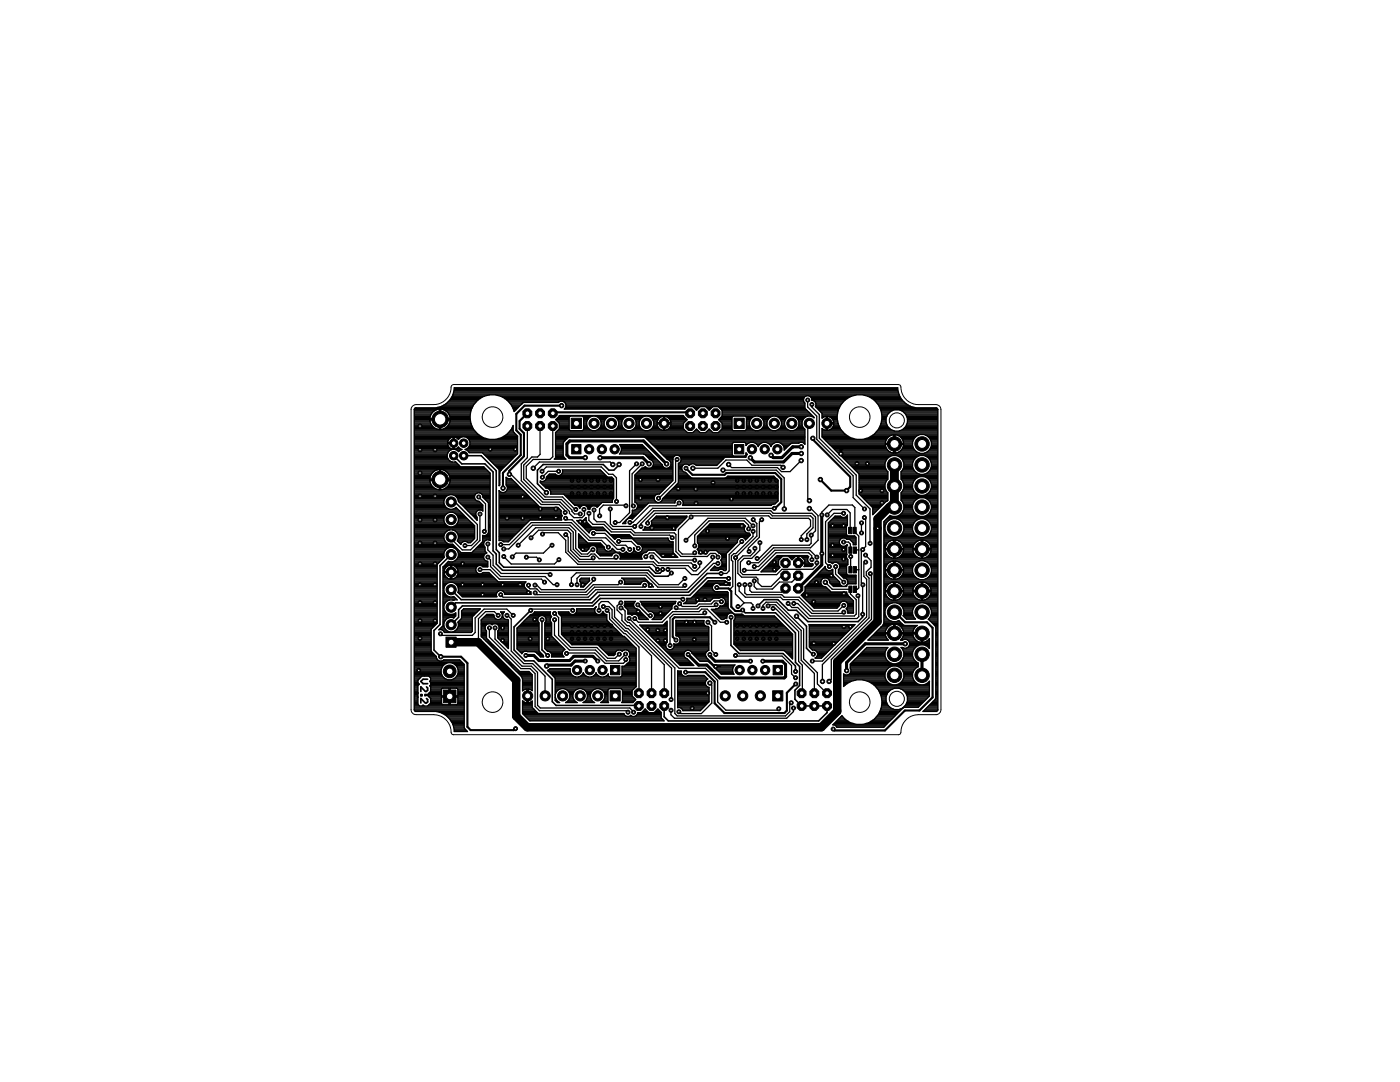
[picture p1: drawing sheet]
<svg xmlns="http://www.w3.org/2000/svg" width="279mm" height="216mm" viewBox="0 0 279 216" stroke-linecap="round" stroke-linejoin="round" font-family="sans-serif">
<path d="M84 138.6h.2v.2h-.2zM85.1 137.1l.2 .2v.4l-.2 .3h-.2l-.9-.9v.9M85.1 139.4l.2 .2v.5l-.2 .2h-.2l-.9-.9v.9M85.3 135.5h-.9l-.4 .5 .4 .4h.9" fill="none" stroke="#000" stroke-width=".34"/>
<path d="M169.4 105.2h.6v1.3h-.6zM169.4 116.9h.6v1.3h-.6zM169.4 109.1h.6v1.3h-.6zM169.4 113.1h.6v1.2h-.6zM170.2 105.2h.7v1.3h-.7zM170.3 113.1h.6v1.2h-.6zM170.3 116.9h.6v1.3h-.6zM170.3 109.1h.6v1.3h-.6z" fill="#000" stroke="#000" stroke-width=".2"/>
<g fill="none" stroke="#000" stroke-width=".25">
<path d="M89.6 80h5.6M89.8 79.8h.1M89.8 79.8l-.7 .7M89.9 79.7h5.6M90 79.5h5.8M90.1 79.3h6.1M90.2 79.1h6.4M90.4 78.8h7M90.4 78.8l.3-1.4h88.5l.3 1.4M90.4 78.8h.1M90.4 78.8l-.6 1M90.4 78.6h89"/>
<path d="M90.5 78.4h88.8M90.6 78.2h88.7M90.6 78h88.6M90.7 77.7h88.5M90.7 77.5h88.5M95.3 79.8l-.8 1M95.3 79.8h.1M97.6 78.8l-1.2 .3-1.1 .7M97.6 78.8h.1M97.6 78.8h1.3l1.2 .3M99.1 78.8h71.6M99.9 79.1h60.9"/>
<path d="M100.1 79.1h.1M100.1 79.1l1.1 .7M100.4 79.3h60.1M100.7 79.5h59.7M101.1 79.7h59.3M101.2 79.8h.1M101.2 79.8v.1M101.2 79.8l.9 1M101.3 80h59.1M160.4 80l.2 .4v1l1.9 1.9M160.4 80a.84 .84 0 0 1 .7-1 .84 .84 0 0 1 .9 .9 .82 .82 0 0 1 .8 1M161.2 79.8v1.4l1.8 1.8v4.7l7.3 7.2v4.4l2.2 2.3"/>
<path d="M161.6 79.1h8.3M161.8 79.3h7.6M162 79.5h7.1M162 79.7h6.8M162.4 80h6.1M168.6 79.8h.1M168.6 79.8l-.8 1M169.7 79.1l1.2-.3h1.3l1.2 .3M169.7 79.1h.1M169.7 79.1l-1.1 .7M172.4 78.8h7.1M173.2 79.1h6.4"/>
<path d="M173.4 79.1h.1M173.4 79.1l1.1 .7M173.7 79.3h6M174 79.5h5.8M174.3 79.7h5.7M174.5 79.8h.1M174.5 79.8v.1M174.5 79.8l.8 1M174.6 80h5.6M179.5 78.8l.5 1M179.5 78.8h.1M180 79.8l.8 .7"/>
<path d="M180 79.8h.1M82.7 92.2h8.3M82.7 86.4h12.4M82.7 86.6h12.7M82.7 87.3h7.4M82.7 92.6h8.7M82.7 88.4h7.7M82.7 84.6h3.3M82.7 81.7h4.4M82.7 83.5h11.1M82.7 97.7h15.1M82.7 98.8h6.8"/>
<path d="M82.7 99.3h6.2M82.7 90.8h6.6M82.7 95.5h3.1M82.7 93.7h4.6M82.7 94.6h3.4M82.7 98.6h12.2M82.7 99.9h5.9M82.7 99.7h5.9M82.7 99.5h6M82.7 99.1h6.4M82.7 98.4h12.5M82.7 98.2h15.1"/>
<path d="M82.7 98h15.1M82.7 97.5h4.2M82.7 97.3h3.9M82.7 97.1h3.6M82.7 96.8h3.4M82.7 96.6h3.3M82.7 96.4h3.2M82.7 96.2h3.2M82.7 95.9h3.1M82.7 95.7h5M82.7 95.3h3.1M82.7 95.1h3.2"/>
<path d="M82.7 94.8h3.3M82.7 94.4h3.6M82.7 94.2h3.8M82.7 94h4.1M82.7 93.5h14.2M82.7 93.3h14M82.7 93.1h9.1M82.7 92.8h8.9M82.7 92.4h8.5M82.7 92h7.1M82.7 91.7h6.8M82.7 91.5h6.7"/>
<path d="M82.7 91.3h6.6M82.7 91.1h6.6M82.7 90.6h6.6M82.7 90.4h6.7M82.7 90.2h6.8M82.7 90h7M82.7 89.7h7.4M82.7 89.5h7.3M82.7 89.3h7M82.7 89.1h6.8M82.7 88.9h6.7M82.7 88.6h6.6"/>
<path d="M82.7 88.2h6.6M82.7 88h6.7M82.7 87.7h6.8M82.7 87.5h7M82.7 87.1h13.3M82.7 86.8h13M82.7 86.2h12.3M82.7 86h12M82.7 85.7h11.9M82.7 85.5h4.3M82.7 85.3h3.9M82.7 85.1h3.7"/>
<path d="M82.7 84.9h3.5M82.7 84.4h3.2M82.7 84.2h3.2M82.7 84h3.1M82.7 83.7h5M82.7 83.3h3.1M82.7 83.1h3.2M82.7 82.8h3.3M82.7 82.6h3.4M82.7 82.4h3.5M82.7 82.2h3.7M82.7 82h4"/>
<path d="M82.7 81.5v60.2l.3 .3M82.7 81.5h11.5M85.8 83.8h4.1M85.8 83.5h.1M85.8 83.8h.1M85.8 95.6h.1M85.8 95.8h.1M85.8 95.6h4.1M85.8 95.8h4.1M85.8 95.8l.3 1M85.8 83.3a2 2 0 0 1 1.9-1.7v4.1a2.03 2.03 0 0 1-1.9-1.9M85.8 83.3v.2"/>
<path d="M85.8 95.3v.3M86.1 96.8l.8 .7M86.5 94.2l.7-.4 .5-.1v4M86.5 94.2l-.7 1.1M86.9 97.5l.8 .2M87.3 81.3h7M87.7 84.6h.2M87.7 81.7h.2M87.7 95.5h.2M87.7 93.7h.2M87.7 94.6h.2M87.7 97.5h.2"/>
<path d="M87.7 97.3h.2M87.7 97.1h.2M87.7 96.8h.2M87.7 96.6h.2M87.7 96.4h.2M87.7 96.2h.2M87.7 95.9h.2M87.7 95.3h.2M87.7 95.1h.2M87.7 94.8h.2M87.7 94.4h.2M87.7 94.2h.2"/>
<path d="M87.7 94h.2M87.7 85.5h.2M87.7 85.3h.2M87.7 85.1h.2M87.7 84.9h.2M87.7 84.4h.2M87.7 84.2h.2M87.7 84h.2M87.7 83.3h.2M87.7 83.1h.2M87.7 82.8h.2M87.7 82.6h.2"/>
<path d="M87.7 82.4h.2M87.7 82.2h.2M87.7 82h.2M87.9 81.6h.1M87.9 81.6v4.1M87.9 93.7v4l.8-.2M87.9 81.6l.6 .1M87.9 85.7h.1M87.9 93.7h.1M87.9 93.7l.6 .1 .7 .4M87.9 95.7h9.9M87.9 83.7h6"/>
<path d="M88.1 81.1h6.3M88.3 93.7h8.8M88.5 81.7h5.6M88.5 81.7l.4 .3M88.5 80.9h6M88.6 85.5h5.8M88.7 97.5h9.1M88.9 94h8.5M88.9 80.6h5.7M88.9 82l.6 .5 .3 .8M88.9 82h5.1M89 85.3h5.3"/>
<path d="M89.1 80.5l-1 .6-1 .3h-4.1l-.3 .1M89.1 80.5v.1M89.1 97.3h8.7M89.2 94.2l.5 .8M89.2 94.2h8.4M89.2 80.4h5.6M89.2 82.2h4.7M89.3 90.7a1.29 1.29 0 0 0 1 1.5M89.3 85.1h4.9M89.3 97.1h8.5M89.4 94.4h8.4M89.4 88l.3-.5 .7-.3v2.4l-.5-.1-.4-.4"/>
<path d="M89.4 88l-.1 .1M89.4 82.4h4.5M89.4 80.2h5.6M89.5 84.9h4.6M89.5 89.1l-.2-.6h1.3v1.1l.9-.4 .3 .3M89.5 96.8h8.3M89.5 96.8l-.8 .7M89.5 94.6h8.3M89.6 82.6h4.3M89.6 84.6h4.4M89.6 96.6h8.2M89.7 94.8h8.1"/>
<path d="M89.7 82.8h4.1M89.7 84.4h4.3M89.7 96.4h8.1M89.7 95l.1 .3M89.7 95.1h8.1M89.8 83.1h4M89.8 96.2h8M89.8 84.2h4.1M89.8 83.3l.1 .2M89.8 95.3l.1 .3M89.8 95.3h8M89.8 83.3h4"/>
<path d="M89.8 95.5h8M89.8 95.9h8M89.8 84h4.1M89.9 83.5h.1M89.9 83.8h.1M89.9 83.8a2.07 2.07 0 0 1-2 1.9M89.9 95.6h.1M89.9 95.8h.1M89.9 95.8l-.4 1M90.4 87.3h.2M90.4 89.5h.2M90.4 89.3h.2"/>
<path d="M90.4 89.1h.2M90.4 88.9h.2M90.4 88.6h.2M90.4 88.2h.2M90.4 88h.2M90.4 87.7h.2M90.4 87.5h.2M90.6 98.8h4.2M90.8 92.2l.1-.1 1 1h4.6l1.3 1.3v13.4M91 87.3h.9M91 99.1h3.7M91 89.7h1.1"/>
<path d="M91.1 89.5h.7M91.2 99.3h3.5M91.3 87.5l-.7-.3v1.1h-1.3v-.2M91.3 87.5l.2 .2a1.29 1.29 0 0 1 2.1 0M91.3 99.5h3.5M91.3 87.5h.3M91.4 90h.3M91.4 89.3h.2M91.4 99.7h3.5M91.5 99.9h3.7M91.8 89.5l.4 .2-.7 .4a1.28 1.28 0 0 0-1.3-.4 1.28 1.28 0 0 0-.9 1M92.9 89.7h10.4"/>
<path d="M93.1 87.3h3.3M93.2 89.5h10.1M93.3 90h10M93.4 87.5h3.7M93.5 89.3h9.8M93.6 90.2h9.7M93.6 87.7l.2 .5M93.6 87.7h9.7M93.6 89.1h9.7M93.7 88h9.6M93.7 88.9h9.6M93.8 88.2a1.27 1.27 0 0 1-1 1.5l.4 .2 .4 .4h2.7l3.3 3.4v3.2"/>
<path d="M93.8 88.4h9.5M93.8 88.6h9.5M93.8 88.2h9.5M94 84.5l.5 1.2M94 82h.1M94 84.5h.1M94 82l-.2 1.2 .2 1.3M94.5 85.7l.8 .9M94.5 85.7h.1M94.5 80.8l-.5 1.2M94.5 80.8h.1M94.7 99a.85 .85 0 0 1 .8-.7 .85 .85 0 0 1 .9 .7"/>
<path d="M94.7 99a.83 .83 0 0 0 .9 1l.8 .8v1.2M95.3 86.6a4.5 4.5 0 0 0 4.8 .7M95.3 86.6v.1M95.5 99.2l1.4 1.3v5.3l-.3 .2M95.8 98.4h2M96.2 98.6h1.6M96.3 98.8h1.5M96.3 90.4h7M96.4 99v.2l1.1 1.1v5.5a.85 .85 0 0 1-.3 .9 .85 .85 0 0 1-.9 .1v1.3l-1.8 1.9M96.4 99.1h1.4M96.4 99.3h1.4M96.6 90.6h6.6"/>
<path d="M96.6 99.5h1.2M96.8 90.8h6.2M96.9 99.7h.9M97 91.1h5.8M97.1 99.9h.7M97.2 91.3h5.3M97.5 91.5h4.8M97.7 91.7h4.4M97.9 92h4M98.1 92.2h3.5M98.3 92.4h3.1M98.6 92.6h2.6"/>
<path d="M98.8 92.8h2.2M99 93.1h1.8M99.2 93.3h1.3M99.4 93.5h.9M99.5 87.5h3.8M99.6 98.8h5.8M99.6 99.3h6.2M99.6 95.5h.1M99.6 93.7h.5M99.6 94.6h.1M99.6 98.6h5.6M99.6 99.9h6.9"/>
<path d="M99.6 99.7h6.7M99.6 99.5h6.4M99.6 99.1h6M99.6 98.4h5.3M99.6 98.2h.3M99.6 98h.1M99.6 96.8h.1M99.6 96.6h.1M99.6 96.4h.1M99.6 96.2h.1M99.6 95.9h.1M99.6 95.7h.1"/>
<path d="M99.6 95.3h.1M99.6 95.1h.1M99.6 94.8h.1M99.6 94.4h.1M99.6 94.2h.2M99.6 94h.3M100 93.8h.1M100 93.8l-.3 .4v2.6l-.1 .1M100.5 87.1h2.8M100.8 98.2h3.9M100.9 86.8h2.2M101 95.5h1"/>
<path d="M101 96.6h2.2M101 96.4h1.9M101 96.2h1.7M101 95.9h1.5M101 95.7h1.3M101 95.3h.1M101.1 98h3.4M101.1 96.8h2.3M101.2 97.7h3.1M101.2 97.1h2.4M101.2 86.6h1.7M101.2 86.6l-1.1 .7"/>
<path d="M101.3 97.5h2.8M101.3 97.3h2.5M101.4 86.4h1.3M101.5 95.5l-.5-.3v1.6a.89 .89 0 0 1-.1 1.3 .89 .89 0 0 1-1.3-.2v10a.78 .78 0 0 1 .9 .2h.9l4.4-4.4M101.5 80.2h10.1M101.6 86.2h.9M101.6 94.6h.4l6 6.1h3.6l1.2 1.2v.4M101.7 80.4h2.6M101.8 86h.6M101.8 95.5l.2-.1 5.8 5.8h3.5l.7 .7a.81 .81 0 0 0 .2 1l-.2 .4 .1 .4h-12.5M101.9 80.6h2.2M102 85.7h.4"/>
<path d="M102.1 85.7l.3-.8v1.1l.3 .4M102.1 80.8h.1M102.1 85.7h.1M102.1 85.7l-.9 .9M102.1 80.8l.5 1.2M102.1 80.9h1.8M102.1 85.5h.3M102.2 81.1h1.5M102.2 85.3h.2M102.3 81.3h1.1M102.3 85.1h.1M102.4 81.5h.8"/>
<path d="M102.5 81.7h.5M102.6 82h.1M102.6 82h.2M102.7 86.4l.6 .6v3.6l-3.3 3.2M103.3 87.3h-3.2M104.2 80.6l-1.6 1.5v-.1M104.2 80.6h.1M105.2 85v6.3l-1.2 1.3v3.3l4.3 4.3h3.5l1.8 1.8v.4l.9 .9h1.6l.5-.5v-1l-.1-.1M107.8 85v5.7l-.5 .5h-1.1l-1.7 1.6v2.9l4 4h3.5l2.2 2.1v.2l.5 .6h1.1M107.8 96.2h14.7M107.9 96.4h14.6M108.2 94l.8-.8h11l1.5 1.4h.8l.7 .7v4.8"/>
<path d="M108.2 96.6h14.3M108.4 96.8h14.1M108.6 97.1h13.9M108.6 95.9h13.9M108.7 95.9l-.3 .2-.6-.1v.3l1.2 1.1a.88 .88 0 0 1 .9 1.2h12.6M108.8 97.3h13.7M108.9 95.7h13.6M109 95.5h13.4M109.1 95.3h13.1M109.2 95.1h11.9M109.4 94.8h1.8M109.4 97.5h13.1"/>
<path d="M109.7 97.7h12.8M109.8 98h12.7M109.9 98.4h12.6M109.9 98.2h12.6M110.3 85v6.1l-.5 .6h-3.4l-1.4 1.3v2.4l3.8 3.8h3.5l2.6 2.5M110.7 91.5h2.1M110.8 94.6a.83 .83 0 0 0 1.1 .2 .83 .83 0 0 0 .3-1.1h7.6l1.4 1.5h.9l.4 .4v3.8l-.3 .5v.3h-2l-1 1-.2-.1M110.8 94.6h-1.2l-.5 .6-.2 .5-.2 .2M110.9 86.4h49.7M110.9 86.6h49.7M110.9 87.3h2.6M110.9 88.4h1.5"/>
<path d="M110.9 90.8h1.5M110.9 91.3h1.7M110.9 91.1h1.6M110.9 90.6h1.5M110.9 90.4h1.5M110.9 90.2h1.5M110.9 90h1.5M110.9 89.7h1.5M110.9 89.5h1.5M110.9 89.3h1.5M110.9 89.1h1.5M110.9 88.9h1.5"/>
<path d="M110.9 88.6h1.5M110.9 88.2h1.6M110.9 88h1.8M110.9 87.7h2M110.9 87.5h2.2M110.9 87.1h49.7M110.9 86.8h49.7M110.9 83.7l.7-.8h24.8l.7 .8-.7 .8v1.1l.8 .7h1.1l.7-.7 .7 .7h1.1l.7-.7 .8 .7h1.1l.7-.7v-1.1l-.7-.8M110.9 83.7l.7 .8v1.1l-.7 .7v5.1l-.3 .2h2.3l-.5-.7v-2.5M110.9 83.7h2.7M111 86.2h26M111.1 83.5h2.5"/>
<path d="M111.1 84h2.5M111.2 86h25.6M111.4 84.2h2.2M111.4 83.3h2.2M111.4 85.7h2.2M111.5 94h-2.1l-1.2 1.2M111.6 80.2l-.2 .1h-6.8l-.4 .3M111.6 80.2l.3-.1 .7 .1M111.6 83.1h2.2M111.6 84.4h2M111.6 84.6h2M111.6 85.5h2"/>
<path d="M111.6 85.3h2M111.6 85.1h2M111.6 84.9h2M111.7 94.8h9.2M112.1 94.6h8.6M112.2 94.4h8.3M112.3 94.2h7.9M112.3 94h7.7M112.5 98.6l2.2 2.3M112.5 88.1l-.1 .3M112.6 80.2l.2 .2M112.6 80.2h47.8"/>
<path d="M112.7 87.9l-.2 .2M112.7 87.9h.1M112.7 98.8h9.8M112.7 81.5h24.1M112.8 80.4h47.8M112.8 80.4a.89 .89 0 0 1-.2 1.2h24.1l.5-.4h1.1l.7 .7 .7-.7h1.1l.7 .7 .8-.7h1.1l.7 .7v1.1l-.7 .7M112.9 81.3h24.1M112.9 80.6h47.7M112.9 81.1h47.7M112.9 80.9h47.7M113 99.1h9.5M113.1 87.6l.5-.4h15l.3 .2 4.3 4.3a.89 .89 0 0 1 .6 1.3"/>
<path d="M113.1 87.6l-.4 .3M113.1 87.6h.1M113.2 99.3h9.3M113.4 99.5h9M113.6 83.3l.2-.3h2.4l.3 .3M113.6 83.3v2.4l.2 .2h2.4l.3-.2v-2.4M113.6 99.7h8.7M113.9 99.9h8.3M116.2 83.1h2M116.4 85.7h1.4M116.5 84.6h.6M116.5 83.5h.9"/>
<path d="M116.5 85.5h1M116.5 85.3h.8M116.5 85.1h.7M116.5 84.9h.6M116.5 84.4h.6M116.5 84.2h.6M116.5 84h.7M116.5 83.7h.8M116.5 83.3h1.2M117.3 85.3a1.47 1.47 0 0 1 1.2-2.3 1.47 1.47 0 0 1 1.2 2.3M117.3 85.3a1.45 1.45 0 0 0 2.4 0M118.9 83.1h2.7"/>
<path d="M119.3 85.7h2M119.4 83.3h1.8M119.5 85.5h1.5M119.6 83.5h1.3M119.8 85.3h1M119.8 83.7h1M119.8 85.1h.9M119.9 84h.8M119.9 84.9h.7M120 84.6h.6M120 84.4h.6M120 84.2h.6"/>
<path d="M120.8 85.3a1.48 1.48 0 0 1 1.2-2.3 1.48 1.48 0 0 1 1.3 2.3M120.8 85.3a1.47 1.47 0 0 0 2.5 0M122.3 92.7l-.5-.5h-14.1l-1.3 1.2M122.4 83.1h2.7M122.8 85.7h2M122.9 83.3h1.8M123 85.5h1.5M123.1 83.5h1.3M123.3 85.3h1M123.3 83.7h1M123.3 85.1h.9M123.4 84h.8"/>
<path d="M123.4 84.9h.7M123.5 84.6h.6M123.5 84.4h.6M123.5 84.2h.6M123.8 88.9l-.1-.2h4.4l4 4 .4 .6M123.8 88.9l.2 .5v.5l-.2 .5M123.8 90.4l-.2 .2h4.8l.3 .1 1 1M123.8 90.4h6M123.8 88.9h4.5M123.9 90.2h5.7M123.9 89.1h4.6M124 90h5.4"/>
<path d="M124 89.3h4.7M124 89.7h5.2M124 89.5h4.9M124.3 85.3a1.47 1.47 0 0 0 2.4 0M124.7 83.2a1.48 1.48 0 0 1 1.9 .2 1.48 1.48 0 0 1 .1 1.9M124.7 83.2a1.51 1.51 0 0 0-.4 2.1M125.9 83.1h2.8M126.3 85.7h2M126.4 83.3h1.8M126.5 85.5h1.5M126.6 83.5h1.3M126.7 97.7h5.7"/>
<path d="M126.7 98.8h4.1M126.7 99.3h3.9M126.7 95.5h7.6M126.7 98.6h4.4M126.7 99.9h4M126.7 99.7h3.9M126.7 99.5h3.9M126.7 99.1h3.9M126.7 98.4h5.1M126.7 98.2h5.3M126.7 98h5.5M126.7 97.5h6"/>
<path d="M126.7 97.3h6.2M126.7 97.1h6.4M126.7 96.8h6.6M126.7 96.6h6.8M126.7 96.4h7.1M126.7 96.2h7.3M126.7 95.9h7.5M126.7 95.7h7.6M126.7 95.3h7.6M126.7 95.1h7.6M126.7 94.8h7.6M126.7 85.3h1.1"/>
<path d="M126.8 83.7h1M126.9 85.1h.8M126.9 94.6h7.4M126.9 84h.8M126.9 84.9h.7M127 84.6h.6M127 84.4h.6M127 84.2h.6M127 92.6l-1.4 1.3v8.4l-1.9 2h-.9M127.1 94.4h7.2M127.3 94.2h7M127.5 94h6.8"/>
<path d="M127.8 93.7h6.5M128 93.5h6.3M128.1 92.6l-1.9 2v6.1l.2 .3M128.5 90.6h1.5M128.5 93.3h.5M128.7 87.3h31.9M128.9 90.8h1.4M129 93.3l.3 .1 .7-.1M129 93.3l-.2-.2-.7 .3-1.4 1.4v5.4M129 87.5h31.6M129.1 91.1h1.4M129.2 87.7h31.4"/>
<path d="M129.3 91.3h1.4M129.4 83.1h7.1M129.5 88h31.1M129.5 91.5h1.4M129.7 91.7h.1M129.7 91.7a.9 .9 0 0 1 .6 1.3M129.7 88.2h30.9M129.8 85.7h2.1M129.9 91.7h1.3M129.9 83.3h1.9M129.9 88.4h16.3M130 93.3h2.5"/>
<path d="M130 85.5h1.6M130.1 83.5h1.4M130.1 88.6h16M130.2 92h1.2M130.3 93l-.3 .3M130.3 93.1h2M130.3 85.3h1.1M130.3 83.7h1M130.3 92.2h1.3M130.3 92.8h1.9M130.3 88.9h15.8M130.3 85.1h1"/>
<path d="M130.4 84h.8M130.4 92.6h1.7M130.4 92.4h1.4M130.4 84.9h.8M130.5 84.6h5.9M130.5 84.4h1.9M130.5 84.2h.6M130.6 89.1h15.5M130.8 89.3h15.3M131 89.5h15.1M131.1 84.2v.1h2.8v-.1M131.2 83.9l-.1 .3"/>
<path d="M131.2 89.7h14.9M131.5 90h14.6M131.7 90.2h14.4M131.8 83.3l.6-.2v2.8a1.37 1.37 0 0 1-1.3-1.3M131.8 83.3l-.6 .6M131.9 90.4h14.2M132 99.9h2.8M132.1 90.6h14M132.2 99.7h2.8M132.2 99.5h23.1M132.4 90.8h13.8M132.4 83.5h.3"/>
<path d="M132.4 85.7h.3M132.4 85.5h.3M132.4 85.3h.3M132.4 85.1h.3M132.4 84.9h.3M132.4 84.2h.3M132.4 84h.3M132.4 83.7h.3M132.4 83.3h.3M132.4 99.3h22.9M132.6 91.1h1.9M132.7 84.4h3.8"/>
<path d="M132.7 99.1h22.6M132.8 91.3h1.6M132.9 98.8h22.4M133 91.5h1.3M133.1 98.6h22.2M133.1 85.7h3.5M133.2 83.3l-.5-.2v2.8a1.37 1.37 0 0 0 1.2-1.3M133.2 83.3l.6 .6M133.3 83.3h3.4M133.3 98.4h22M133.3 91.7h1M133.5 85.5h2.9"/>
<path d="M133.5 83.5h3.4M133.5 93.3h.8M133.6 98.2h21.7M133.6 85.3h2.8M133.7 92h.6M133.7 83.7h3.4M133.8 93.1h.5M133.8 93a.91 .91 0 0 1-1.3 .3M133.8 98h21.5M133.8 85.1h2.6M133.8 92.2h.5M133.8 83.9l.1 .3"/>
<path d="M133.8 84h3.1M133.9 92.8h.4M133.9 84.9h2.5M133.9 84.2h2.8M133.9 92.6h.4M133.9 92.4h.4M134 97.7h21.3M134.2 97.5h21.1M134.3 91.7h.1M134.3 91.5v4.4l-2.7 2.7a.85 .85 0 0 0-1.1 .7 .85 .85 0 0 0 .8 1 .85 .85 0 0 0 .9-.8M134.5 97.3h20.8M134.7 97.1h20.6"/>
<path d="M134.9 96.8h20.4M134.9 90.8l-.5 .4-.1 .3M135.1 96.7h.1M135.1 91.7l-.3 .2v4.2l-3.4 3.3M135.1 96.6h20.2M135.3 90.8l.3 .2 .3 .5M135.3 96.4h20M135.4 92.6h1.3M135.4 95.5h19.5M135.4 93.7h.7M135.4 94.6h1.8M135.4 96.2h19.9"/>
<path d="M135.4 95.9h19.9M135.4 95.7h19.8M135.4 95.3h2.5M135.4 95.1h2.2M135.4 94.8h2M135.4 94.4h1.6M135.4 94.2h1.1M135.4 94h.8M135.4 93.5h.7M135.4 93.3h.7M135.4 93.1h.7M135.4 92.8h.9"/>
<path d="M135.5 92.4h8M135.7 91.1h13.2M135.8 92.2h7.9M135.8 91.3h8.8M135.9 92h8.1M135.9 91.5a.79 .79 0 0 1-.5 1v3.9l-3.2 3.1M135.9 91.7h8.3M135.9 91.5h8.5M136.1 99.7h19.2M136.2 99.9h19.1M137.1 92.6h.8M137.5 92.8h.1"/>
<path d="M137.7 95.1h.1M138.4 86.2h1.2M138.4 81.3h1.2M138.6 92.6h4.7M138.6 86h.8M138.6 81.5h.7M138.9 85.7h.2M138.9 81.7h.2M138.9 92.8h4.2M140.9 86.2h1.2M141 81.3h1.1M141.2 86h.7"/>
<path d="M141.2 81.5h.7M141.4 85.7h.3M141.4 81.7h.3M143.4 83.7h2.7M143.5 86.2h17.1M143.5 81.3h17.1M143.6 83.5h2.5M143.6 84h2.5M143.7 86h16.9M143.7 81.5h17M143.8 84.2h2.3M143.8 83.3h2.3"/>
<path d="M143.9 85.7h2.2M144 81.7h16.9M144.1 83.1h2.2M144.1 84.4h2M144.1 84.6h2M144.1 85.5h2M144.1 85.3h2M144.1 85.1h2M144.1 84.9h2M144.1 82.8h17.9M144.1 82.6h17.7M144.1 82.4h17.5"/>
<path d="M144.1 82.2h17.3M144.1 82h17M144.3 93.8h10.6l1.6 1.6v6.2M144.3 91.6h.1M144.9 95.3h9.8M145.2 95.1h9.3M146.1 83.3v2.4l.2 .2h2.4l.3-.2v-2.4M146.1 83.3l.2-.3h2.4l.3 .3M148.7 83.1h1.9M148.8 88.4h.6M148.8 90.8h.2M148.9 90.4l.3 .3-.2 .1"/>
<path d="M148.9 88.9v-.4l-.3-.2h-2.2l-.3 .2v2.2l.3 .3h2.2l.3-.3v-.3M148.9 88.9a1.4 1.4 0 0 1 2.3 0M148.9 88.9h.1M148.9 90.6h.2M148.9 90.4h.1M148.9 88.6h.2M148.9 85.7h1.4M149 84.6h.6M149 83.5h.9M149 85.5h1M149 85.3h.8M149 85.1h.7"/>
<path d="M149 84.9h.6M149 84.4h.6M149 84.2h.6M149 84h.7M149 83.7h.8M149 83.3h1.2M149 90.8l-.2 .4h-4.1l-1.7 1.7h-4a.86 .86 0 0 0-1.5 0 .84 .84 0 0 0-1.4 .1 .84 .84 0 0 0 .7 1.3l1.3 1.1h6.6l.5-.4h9.2l.9 .9v4M150.2 83.2a1.48 1.48 0 0 1 2 .5 1.48 1.48 0 0 1-.4 2 1.48 1.48 0 0 1-2-.4M150.2 83.2a1.49 1.49 0 0 0-.4 2.1M150.7 88.4h1.3M151 88.6h.7M151.2 88.9l.1 .2 .1-.2"/>
<path d="M151.2 88.9h.2M151.3 89.1h.1M151.4 83.1h2.7M151.4 88.9a1.4 1.4 0 0 1 2.4 0M151.8 85.7h2M151.9 83.3h1.7M152 85.5h1.5M152.1 83.5h1.3M152.3 85.3h1M152.3 83.7h.9M152.3 85.1h.9M152.4 84h.8"/>
<path d="M152.4 84.9h.7M152.5 84.6h.6M152.5 84.4h.6M152.5 84.2h.6M153.2 88.4h1.3M153.3 85.3a1.47 1.47 0 0 0 2.4 0M153.5 88.6h.7M153.7 83.2a1.48 1.48 0 0 1 1.9 .2 1.48 1.48 0 0 1 .1 1.9M153.7 83.2a1.46 1.46 0 0 0-.4 2.1M153.8 88.9l.1 .2 .1-.2M153.8 88.9h.2M153.8 89.1h.1"/>
<path d="M154 88.9a1.4 1.4 0 0 1 2.3 0M154.9 83.1h2.7M155.3 85.7h2M155.3 99.9l-.7 .7h-.3l-.4 .3-17.7-.1M155.4 83.3h1.7M155.5 85.5h1.5M155.6 83.5h1.3M155.7 88.4h3.7l.3-.1 .7 .1M155.7 85.3h1.1M155.8 83.7h1M155.8 85.1h.9M155.9 84h.8"/>
<path d="M155.9 84.9h.7M156 84.6h.6M156 84.4h.6M156 84.2h.6M156.1 88.6h1.6M156.3 93.3l-.5-.5h-5.7l-1-1h-4.2l-1.6 1.6h-5M156.3 88.9h1.2M156.4 89.1h.8M156.5 89.3h.5M156.5 89.7h.1M156.5 89.5h.3M156.8 85.3a1.47 1.47 0 0 0 2.4 0"/>
<path d="M157.2 83.2l.5-.2h.6l.5 .2M157.2 83.2a1.51 1.51 0 0 0-.4 2.1M157.7 88.6l-1.2 1.2-.2-.9M158.1 88.4l-.4 .2M158.4 83.1h2.7M158.7 85.7h1.9M158.8 83.2a1.51 1.51 0 0 1 .4 2.1M158.9 83.3h1.8M159 85.5h1.5M159.1 83.5h1.3M159.2 85.3h1.1M159.3 83.7h1"/>
<path d="M159.3 85.1h.9M159.4 84h.8M159.4 84.9h.7M159.4 84.6h.7M159.4 84.4h.7M159.4 84.2h.7M159.9 91.9l-2.2 2.2h-1.7l-.8-.8h-9.2l-.6-.6M160.3 85.3l.3 .4v2.9l-.2-.2M160.4 88.4h.2M160.6 88.6h.1M161.5 84.5l-.3 .3v14.8l.3 .3M161.9 83.1h.4"/>
<path d="M162 80.7v.5l1.5 1.5v4.7l7.4 7.4v4l2.7 2.8v6.8M162.3 83.2a1.48 1.48 0 0 0-1.8 .2 1.48 1.48 0 0 0-.2 1.9M162.3 83.2l.2 .2v-.1M162.4 83.3h.1M162.7 80.2h5.6M162.8 81.1h4.8M162.8 80.4h5.3M162.8 80.9l-.1 .3 1.4 1.3v.9l.2-.1M162.8 80.9h4.9M162.8 80.6h5.1M162.9 81.3h4.7M163.1 81.5h4.3"/>
<path d="M163.3 81.7h4M163.6 82h3.6M163.8 82.2h3.4M164 82.4h3.2M164.1 86.4h4.3M164.1 86.6h4.5M164.1 85.5v1.7l7.3 7.4M164.1 87.1h5.2M164.1 86.8h4.9M164.1 86.2h4.1M164.1 86h3.9M164.1 85.7h.3"/>
<path d="M164.1 85.5h.1M164.1 83.3h.2M164.1 83.1h3M164.1 82.8h3M164.1 82.6h3.1M164.2 87.3h5.5M164.3 83.3l.6-.2v1.2h1.5v-.1M164.4 87.5h5.9M164.6 87.7h12.3M164.8 88h12M164.9 83.5h.2M164.9 85.7h.2"/>
<path d="M164.9 85.5h.2M164.9 85.3h.2M164.9 85.1h.2M164.9 84.9h.2M164.9 84.2h.2M164.9 84h.2M164.9 83.7h.2M164.9 83.3h.2M165.1 88.2h11.6M165.1 84.4h2.1M165.3 88.4h11.4M165.5 88.6h12.9"/>
<path d="M165.6 85.7h2.2M165.7 88.9h11M165.7 83.3l.6 .6M165.7 83.3l-.6-.2v2.8a1.37 1.37 0 0 0 1.3-1.3M165.8 83.3h1.3M165.9 89.1h10.8M165.9 85.5h1.8M166 83.5h1.1M166.1 85.3h1.5M166.2 89.3h10.6M166.2 83.7h.9M166.3 85.1h1.2"/>
<path d="M166.3 83.9l.1 .3M166.3 84h.9M166.3 84.9h1.1M166.4 84.2h.8M166.4 89.5h10.5M166.6 89.7h10.5M166.8 90h10.5M167 90.2h10.6M167.2 82h.1M167.2 84.5h.1M167.2 82l-.2 1.2 .2 1.3M167.2 84.5l.6 1.2"/>
<path d="M167.3 90.4h16.2M167.3 84.6h-2.4v1.3l-.8-.4M167.5 90.6h19.7M167.7 90.8h19.5M167.8 80.8l-.6 1.2M167.8 80.8h.1M167.8 85.7h.1M167.8 85.7l.8 .9M167.9 91.1h9.8M168.2 91.3h9.1M168.4 91.5h8.7M168.6 86.6a4.5 4.5 0 0 0 5.9 0"/>
<path d="M168.6 86.6v.1M168.6 91.7h8.3M168.8 92h8M169.1 92.2h7.6M169.3 92.4h7.3M169.5 92.6h7.1M169.7 92.8h6.9M169.9 93.1h6.7M170.2 93.3h6.5M170.4 93.5h6.4M170.6 93.7h6.3M170.8 94h6.2"/>
<path d="M171 94.2h6.2M171.3 94.4h5.9M171.4 97.7h5.4M171.4 95.5h5.8M171.4 94.6h5.8M171.4 98.4h5.8M171.4 98.2h5.6M171.4 98h5.5M171.4 97.5h5.3M171.4 97.3h5.2M171.4 97.1h5.2M171.4 96.8h5.2"/>
<path d="M171.4 96.6h5.2M171.4 96.4h5.3M171.4 96.2h5.4M171.4 95.9h5.5M171.4 95.7h5.7M171.4 95.3h5.8M171.4 95.1h5.8M171.4 94.8h5.8M171.5 98.6h5.7M171.7 98.8h5.5M171.9 99.1h5.3M172.2 99.3h5"/>
<path d="M172.4 99.5h4.8M172.6 99.7h4.6M172.8 87.5h4.2M172.8 99.9h4.3M173.5 87.3h3.7M173.8 87.1h3.7M174.2 86.8h3.7M174.5 86.6h12.7M174.7 86.4h12.5M174.8 80.2h5.6M174.9 86.2h12.3M175 80.4h5.6"/>
<path d="M175.1 86h3.3M175.2 80.6h5.7M175.3 85.7h2.6M175.3 80.8h.1M175.3 85.7h.1M175.3 80.8l.6 1.2M175.3 85.7l-.8 .9M175.3 80.9h6M175.4 85.5h2.2M175.5 81.1h6.2M175.5 85.3h1.9M175.6 81.3h6.9"/>
<path d="M175.6 85.1h1.5M175.7 81.5h11.4M175.7 84.9h1.4M175.8 81.7h11.4M175.8 84.6h1.2M175.9 82h.1M175.9 84.5h.1M175.9 82l.1 1.2M175.9 84.5l-.6 1.2M175.9 82h2.1M175.9 84.4h1M175.9 82.2h1.8"/>
<path d="M175.9 84.2h.9M175.9 82.4h1.5M175.9 84h.9M176 82.6h1.2M176 83.7h.8M176 83.5h.8M176 82.8h1.1M176 83.1h1M176 83.2l.9 .1M176 83.2l-.1 1.3M176.6 92.4v.8l.6 .9M176.6 92.4a1.92 1.92 0 0 1 1.9-1.5 1.92 1.92 0 0 1 1.9 1.5"/>
<path d="M177.1 85.1a2.17 2.17 0 0 0 3.7 0M177.2 94.1v1.5a1.79 1.79 0 0 0 0 2.7v1.5l-3 2.9v-1.4l-2.8-2.7v-4M177.3 90l-.5-.8-.1-.5h3.6l-.2 .7-.4 .6M177.5 87.1l-.5 .5-.3 .9h3.6l-.2-.7-.6-.7M177.9 86.8h.5v3.6l-.7-.2-.4-.2M177.9 86.8l-.4 .3M178.4 87.3h.2M178.4 88.4h.2M178.4 90.2h.2M178.4 90h.2M178.4 89.7h.2M178.4 89.5h.2"/>
<path d="M178.4 89.3h.2M178.4 89.1h.2M178.4 88.9h.2M178.4 88.2h.2M178.4 88h.2M178.4 87.7h.2M178.4 87.5h.2M178.4 87.1h.2M178.4 86.8h.2M178.5 81.7a2.18 2.18 0 0 0-1.4 3.4M178.6 88.6h3.5M179.1 86.8h-.5v3.6l.7-.2 .4-.2"/>
<path d="M179.1 86.8l.4 .3M179.1 86.8h4.2M179.3 91.1h3.9M179.4 81.7a2.18 2.18 0 0 1 1.4 3.4M179.4 90.2h3.5M179.5 86h7.7M179.5 87.1h3.4M179.7 91.3h3.1M179.7 90h3M179.8 87.3h2.8M179.8 94.1v1.5a1.83 1.83 0 0 1 0 2.7v1.5a1.89 1.89 0 0 1-.9 3.3M179.8 98.8h7.4"/>
<path d="M179.8 99.3h7.4M179.8 95.5h3M179.8 94.6h3.7M179.8 98.6h3.3M179.8 99.7h3M179.8 99.5h3.3M179.8 99.1h7.4M179.8 98.4h3M179.8 95.3h3.4M179.8 95.1h7.4M179.8 94.8h7.4M179.8 94.4h3.2"/>
<path d="M179.8 94.2h3M179.9 91.5h2.7M179.9 82h7.3M179.9 95.7h2.7M179.9 89.7h2.6M179.9 99.9h2.7M180 98.2h2.5M180 94h2.5M180 87.5h2.4M180.1 85.7h7.1M180.1 89.5h2.3M180.1 95.9h2.3"/>
<path d="M180.1 91.7h2.3M180.1 98h2.3M180.1 87.7h2.2M180.1 93.7h2.3M180.2 92h2.1M180.2 89.3h2.1M180.2 96.2h2.1M180.2 97.7h2.1M180.2 93.5h2.1M180.2 88h2M180.3 89.1h1.9M180.3 82.2h6.9"/>
<path d="M180.3 92.2h1.9M180.3 96.4h1.9M180.3 88.2h1.8M180.3 88.4h1.8M180.3 97.5h1.9M180.3 93.3h1.9M180.3 88.9h1.8M180.3 85.5h6.9M180.4 92.4v.8l-.3 .7-.3 .2M180.4 92.6h1.7M180.4 97.3h1.7M180.4 97.1h1.7"/>
<path d="M180.4 96.8h1.7M180.4 96.6h1.7M180.4 93.1h1.7M180.4 92.8h1.7M180.4 92.4h1.7M180.5 82.4h6.7M180.6 85.3h6.6M180.7 82.6h6.5M180.8 80.5l.9 .6M180.8 80.5h.1M180.8 85.1h6.4M180.8 82.8h6.4"/>
<path d="M180.9 84.9h6.3M180.9 83.1h6.3M181 84.6h6.2M181 83.3h6.2M181.1 84.4h6.1M181.1 83.5h6.1M181.1 84.2h6.1M181.1 84h6.1M181.1 83.7h6.1M181.7 81.1l1.1 .3h4l.4 .3v60l-.3 .3M182.1 92.4a1.92 1.92 0 0 1 1.9-1.5 1.92 1.92 0 0 1 1.9 1.5M182.1 92.4a1.92 1.92 0 0 0 1.9 2.3 1.92 1.92 0 0 0 1.9-2.3"/>
<path d="M182.4 87.5a1.91 1.91 0 0 0 1.6 3 1.91 1.91 0 0 0 1.6-3M182.4 87.5a1.89 1.89 0 0 1 3.2 0M183.6 98.8a1.91 1.91 0 0 1-1.2-2.9 1.91 1.91 0 0 1 3.2 0 1.91 1.91 0 0 1-1.2 2.9M183.6 99.3a1.92 1.92 0 0 0-1.5 1.9 1.92 1.92 0 0 0 1.5 1.9M184.4 99.3a1.92 1.92 0 0 1 1.5 1.9 1.92 1.92 0 0 1-1.5 1.9M184.5 94.6h2.7M184.5 90.4h2.7M184.7 86.8h2.5M184.8 91.1h2.4M184.8 95.3h2.4M184.9 99.5h2.3M184.9 98.6h2.3"/>
<path d="M185 94.4h2.2M185.1 90.2h2.1M185.1 87.1h2.1M185.2 91.3h2M185.2 95.5h2M185.2 99.7h2M185.2 98.4h2M185.3 94.2h1.9M185.3 90h1.9M185.4 87.3h1.8M185.4 91.5h1.8M185.4 95.7h1.8"/>
<path d="M185.4 99.9h1.8M185.5 98.2h1.7M185.5 94h1.7M185.5 89.7h1.7M185.6 87.5h1.6M185.6 95.9h1.6M185.6 91.7h1.6M185.6 93.7h1.6M185.6 98h1.6M185.7 89.5h1.5M185.7 92h1.5M185.7 87.7h1.5"/>
<path d="M185.7 97.7h1.5M185.7 96.2h1.5M185.7 93.5h1.5M185.7 89.3h1.5M185.8 92.2h1.4M185.8 88h1.4M185.8 96.4h1.4M185.8 97.5h1.4M185.8 93.3h1.4M185.8 89.1h1.4M185.9 88.2h1.3M185.9 92.6h1.3"/>
<path d="M185.9 88.4h1.3M185.9 97.3h1.3M185.9 97.1h1.3M185.9 96.8h1.3M185.9 96.6h1.3M185.9 93.1h1.3M185.9 92.8h1.3M185.9 92.4h1.3M185.9 88.9h1.3M185.9 88.6h1.3M82.7 116.6h4.5M82.7 116h4.5"/>
<path d="M82.7 117.1h4.5M82.7 120h4.5M82.7 116.4h4.5M82.7 118.6h4.5M82.7 112.8h4.5M82.7 107.7h6M82.7 100.4h5.9M82.7 103.1h6M82.7 119.7h4.5M82.7 107.3h5.9M82.7 109.7h6.2M82.7 105.7h12"/>
<path d="M82.7 101.7h8.8M82.7 106.8h5.9M82.7 108.6h7.7M82.7 103.7h5.9M82.7 100.8h6.1M82.7 113.1h4.5M82.7 110.2h6M82.7 110h6.1M82.7 119.5h4.5M82.7 119.3h4.5M82.7 119.1h4.5M82.7 118.8h4.5"/>
<path d="M82.7 118.4h4.5M82.7 118.2h4.5M82.7 117.9h4.5M82.7 117.7h4.5M82.7 117.5h4.5M82.7 117.3h4.5M82.7 116.8h4.5M82.7 116.2h4.5M82.7 115.7h4.5M82.7 115.5h4.5M82.7 115.3h4.5M82.7 115.1h4.5"/>
<path d="M82.7 114.8h4.5M82.7 114.6h4.5M82.7 114.4h4.5M82.7 114.2h4.5M82.7 113.9h4.5M82.7 113.7h4.5M82.7 113.5h4.5M82.7 113.3h4.5M82.7 112.6h4.5M82.7 112.4h4.8M82.7 112.2h5M82.7 112h5.2"/>
<path d="M82.7 111.7h5.4M82.7 111.5h5.7M82.7 111.3h5.9M82.7 111.1h5.9M82.7 110.8h5.9M82.7 110.6h5.9M82.7 110.4h5.9M82.7 109.5h6.4M82.7 109.3h6.9M82.7 109.1h8.1M82.7 108.8h7.9M82.7 108.4h6.5"/>
<path d="M82.7 108.2h6.3M82.7 107.9h6.1M82.7 107.5h5.9M82.7 107.1h5.9M82.7 106.6h6M82.7 106.4h6.1M82.7 106.2h6.3M82.7 106h6.5M82.7 105.5h12M82.7 105.3h12M82.7 105.1h6.9M82.7 104.8h6.5"/>
<path d="M82.7 104.6h6.2M82.7 104.4h6.1M82.7 104.2h6M82.7 103.9h5.9M82.7 103.5h5.9M82.7 103.3h5.9M82.7 102.8h6.1M82.7 102.6h6.3M82.7 102.4h6.6M82.7 102.2h9.2M82.7 102h9M82.7 101.5h6.8"/>
<path d="M82.7 101.3h6.4M82.7 101.1h6.2M82.7 100.6h5.9M82.7 100.2h5.9M87.2 112.6l1.5-1.4a1.46 1.46 0 0 1 1.2-2 1.46 1.46 0 0 1 1.6 1.6 1.46 1.46 0 0 1-2 1.2l-1.1 1.1v11.8l-.8 .8a.8 .8 0 0 1 1.1 .5h5.3l.3-.2v-2.9l1.5-1.6h-3.3l-.4 .4v1.5l-.7 .7 .1 .3M87.2 112.6v11.8l-1.2 1.2v4.3M88.4 116.6h.6M88.4 116h10.9M88.4 117.1h.3M88.4 120h.8M88.4 116.4h.9M88.4 118.6h.5"/>
<path d="M88.4 119.7h2.3M88.4 119.5h2.6M88.4 119.3h2.4M88.4 119.1h1.2M88.4 118.8h.8M88.4 118.4h.4M88.4 118.2h.3M88.4 117.9h.2M88.4 117.7h.2M88.4 117.5h.2M88.4 117.3h.2M88.4 116.8h.4"/>
<path d="M88.4 116.2h16.5M88.4 115.7h10.6M88.4 115.5h1.2M88.4 115.3h.8M88.4 115.1h.6M88.4 114.8h.4M88.4 114.6h.3M88.4 114.4h.2M88.4 114.2h1.5M88.4 113.9h.2M88.4 113.7h.3M88.4 113.5h.4"/>
<path d="M88.4 113.3h.5M88.5 113.1h.7M88.6 117.9a1.45 1.45 0 0 0 2 1.1l.6 .7h-.9M88.6 103.9a1.48 1.48 0 0 0 1.4 1.2 1.48 1.48 0 0 0 1.5-1.2M88.7 112.8h.9M88.8 102.8l-.2 .6v.5M88.8 116.8l-.2 .6v.5M88.8 116.8a1.45 1.45 0 0 1 2.4 0M88.8 108l.4 .4M88.8 102.8a1.45 1.45 0 0 1 2.4 0M88.9 112.6h8.4M89 115.1l-.4-.8h2.8l-.3 .8"/>
<path d="M89 115.1l.5 .4h.4v-2.7a1.38 1.38 0 0 0-1.3 1.2h2.8a1.33 1.33 0 0 0-1.3-1.2v2.7h.5l.5-.4M89.1 112.4h8.2M89.2 119.9a1.47 1.47 0 0 0 0 2.5M89.2 108.4l.5 .2M89.3 112.2h8M89.7 105.7a1.47 1.47 0 0 0-.9 2.3M89.7 119.7l-.5 .2M89.9 112.8h.2M89.9 113.1h.2M89.9 115.5h.2M89.9 115.3h.2M89.9 115.1h.2"/>
<path d="M89.9 114.8h.2M89.9 114.6h.2M89.9 114.4h.2M89.9 113.9h.2M89.9 113.7h.2M89.9 113.5h.2M89.9 113.3h.2M90.1 114.2h5M90.3 105.7a1.45 1.45 0 0 1 1 2.2l.7 .7M90.4 108.6l1.6 1.7h2.1l.4-.3M90.4 115.5h8.4M90.4 119.1h.2"/>
<path d="M90.4 105.1h4.3M90.5 112.8h6.8M90.5 109.3h.5M90.6 101.5h.7M90.7 112h6.3M90.8 116.4h13.9M90.8 102.4h1.4M90.9 115.3h7.7M90.9 106h3.8M90.9 113.1h4.3M90.9 104.8h3.8M90.9 109.5h.4"/>
<path d="M91 101.3h.1M91 111.7h5.7M91 116.6h13.6M91 102.6h1.4M91.1 106.2h3.6M91.1 115.1h7.3M91.1 113.3h3.9M91.1 104.6h3.3M91.1 109.7h.4M91.2 111.5h5.4M91.2 116.8l.3 .6v.5M91.2 102.8l.3 .6v.5"/>
<path d="M91.2 116.8h13.4M91.2 114.8h6.9M91.2 102.8h1.4M91.3 113.5h3.7M91.3 106.4h3.4M91.3 107.9h2.9M91.3 104.4h2.9M91.3 110h.4M91.3 111.3h5.2M91.4 117.1h13.3M91.4 107.7h3M91.4 103.1h1.4"/>
<path d="M91.4 114.6h6.5M91.4 113.7h3.6M91.4 106.6h3.3M91.4 110.2h.5M91.4 118.2h7.8M91.4 104.2h2.6M91.4 114.4h4M91.4 113.9h3.6M91.4 117.3h13.4M91.4 111.1h5.1M91.4 103.3h1.7M91.5 106.8h3.2"/>
<path d="M91.5 107.5h3.2M91.5 117.9l-.1 .3 .9 .9h6.9a.85 .85 0 0 1 .3-1.2 .85 .85 0 0 1 1.1 .3M91.5 107.3h3.2M91.5 103.7h2M91.5 117.9h8M91.5 117.7h13.7M91.5 117.5h13.5M91.5 110.8h5.1M91.5 110.6h5.2M91.5 110.4h5.5M91.5 107.1h3.2M91.5 103.9h2.2"/>
<path d="M91.5 103.5h1.8M91.5 108.2h.8M91.6 118.4h7.5M91.6 100.2h4.1M91.7 108.4h.4M91.8 118.6h7.3M91.8 100.4h4.2M92 108.6h.1M92 118.8h7.1M92.1 100.6h4.1M92.1 108.4l-.1 .2M92.2 119.1h7"/>
<path d="M92.3 100.8h4.1M92.3 108.2l.3-.2 .7 .2M92.3 108.2l-.2 .2M92.5 101.1h3.9M92.7 101.3h3.7M92.9 101.5h3.5M93.2 101.7h3.2M93.3 108.2h.7M93.4 102h1.8M93.6 102.2h1.4M93.8 102.4h1.2M94 104.3h.1"/>
<path d="M94.1 104.3l.6 .6v2.5l-.8 .9h-.5l-.1-.1M94.1 102.6h.9M94.3 110.2h2.7M94.3 103.7l1 1v3l-1.2 1.2h-1.3M94.3 102.8h.7M94.5 110h2.3M94.5 103.1h.6M94.7 109.7h2.1M94.7 103.3h.5M94.9 109.5h1.9M94.9 103.5h.3M95 102.4v.3l.2 .5v.6l-3.7-3.7a1.46 1.46 0 0 0-1.9-1.3 1.46 1.46 0 0 0-.8 2.1 1.46 1.46 0 0 0 2.2 .3l3 3.1"/>
<path d="M95 113.5l.1 .6M95.1 114.1a.8 .8 0 0 0 1.3 .1h1.2l1.8 1.9h5.6a.85 .85 0 0 0-.2 1.2l.7 .8h.5v.5h-5.3l-.1-.4M95.1 103.7h.1M95.1 109.3h1.7M95.4 109.1h1.3M95.6 108.8h1M95.6 112.8l-.5 .4-.1 .3M95.6 101.7l-.3 .2-.3 .5M95.8 113.7h2l1.9 1.8h8.3l.6 .7M95.8 102.6v5.2l-1.9 1.9h-1.6l-2.3-2.2v-.3M95.8 108.6h.7M95.9 101.7l.5 .3"/>
<path d="M96 108.4h.5M96.2 114.4h1.5M96.2 108.2h.4M96.3 107.7h1.5M96.3 107.3h1.5M96.3 106.8h.1M96.3 107.9h.5M96.3 107.5h1.5M96.3 107.1h1.5M96.4 113.1h.9M96.4 102h.1M96.8 110l.4 .3a.84 .84 0 0 0-.7 1 .84 .84 0 0 0 .8 .7v1.1h-.9l-.5-.3"/>
<path d="M96.9 106.8h.9M97.2 107.7a.83 .83 0 0 0-.7 .6 .83 .83 0 0 0 .3 .9v.8M97.3 106.6h.5M97.3 100.2h.5M97.3 108.5v1.2l1.1 1.1v2l1.6 1.6h9.5l.3 .3M97.3 111.2l.6 .5v1.4l2 1.9h8.9l1.6 1.7h.7M97.4 106.4h.4M97.5 100.4h.3M97.5 103.1h.3M97.5 105.7h.3M97.5 101.7h.3M97.5 103.7h.3"/>
<path d="M97.5 100.8h.3M97.5 105.5h.3M97.5 105.3h.3M97.5 105.1h.3M97.5 104.8h.3M97.5 104.6h.3M97.5 104.4h.3M97.5 104.2h.3M97.5 103.9h.3M97.5 103.5h.3M97.5 103.3h.3M97.5 102.8h.3"/>
<path d="M97.5 102.6h.3M97.5 102.4h.3M97.5 102.2h.3M97.5 102h.3M97.5 101.5h.3M97.5 101.3h.3M97.5 101.1h.3M97.5 100.6h.3M97.5 106.2h.3M97.5 106h.3M97.5 107.7l.3 .1M97.8 107.8v.1"/>
<path d="M99.6 107.7h2.2M99.6 100.4h7.3M99.6 103.1h12.5M99.6 107.3h2.7M99.6 105.7h4.2M99.6 101.7h12.2M99.6 106.8h3.1M99.6 100.8h7.8M99.6 107.5h2.4M99.6 107.1h2.9M99.6 106.6h3.3M99.6 106.4h3.5"/>
<path d="M99.6 106.2h3.8M99.6 106h4M99.6 105.5h4.4M99.6 105.3h4.6M99.6 105.1h4.9M99.6 104.8h5.1M99.6 104.6h5.3M99.6 104.4h5.5M99.6 104.2h5.8M99.6 103.9h6M99.6 103.5h12.4M99.6 103.3h12.4"/>
<path d="M99.6 102.8h12.6M99.6 102.6h12.4M99.6 102.4h12.4M99.6 102.2h12.4M99.6 102h12.4M99.6 101.5h12M99.6 101.3h11.8M99.6 101.1h8M99.6 100.6h7.6M99.6 100.2h7.1M99.9 108.7h1.8l4.3-4.4h8l3.5 3.5h2.6l1.3 1.4M100.4 117.9h5"/>
<path d="M100.4 107.9h1.2M100.5 109.5h1l4.8-4.7h7.5l1.1 1.1v3.5l1.1 1.2h1.3l.8-.9h.2M100.5 111l1.5 1.5h8.7l.8-.8M100.6 118.2h5.3M100.7 118.4h5.2M103.4 108.8l3.5-3.5h6.6l.9 .9v3.4l1.4 1.4h1.7l.5-.4h.7l.9 .9h3l.3-.3M104.9 117.4h.1M105 111.2h2.1l.5 .5M106 107.3l1.5-1.5h5.8l.6 .6v3.4l1.8 1.8h2.4l.3-.3M107.4 100.9h.1M108.2 106.6l.3-.3h2.9l1.5 1.5v2.4l2.4 2.4h14.9l1 1M110.2 108.8l-1.7 1.6h-5.5l-.8 .7"/>
<path d="M112.9 103.4l.3 .3h1l3.6 3.6h3.1l2.3 2.3h1.1M112.9 106.7l.5 .5v2.8l2.1 2.1h14.9l.7 .8h6.2l1.1 1h.5l.7-.7v-.9M114.1 100.2h8.1M114.3 100.4h5.7M114.5 100.6h5.3M114.7 100.8h4.9M115.1 100.8l.3 .2 .3 .5 .4-.5 .3-.2M115.1 116.7v-1.3l.7-.6h13.1l2.4 2.4h5l.4-.4M115.2 103.9h1.8M115.4 104.2h1.7M115.5 107.7h1.2M115.5 107.3h.7"/>
<path d="M115.5 106.8h.3M115.5 108.6h4.6M115.5 109.1h2.3M115.5 108.8h4.8M115.5 108.4h4.3M115.5 108.2h1.6M115.5 107.9h1.4M115.5 107.5h.9M115.5 107.1h.5M115.5 106.6h.1M115.5 101.1h.5M115.5 109.3h2.1"/>
<path d="M115.6 104.4h1.7M115.6 101.3h.2M115.7 116h1.9M115.7 115.7h1.9M115.8 109.5h1.7M115.8 116.2h1.6M115.8 115.5h1.8M115.9 104.6h1.6M115.9 117.1h.6M115.9 116.4h1.3M116 116.8h.7M116 116.6h.9"/>
<path d="M116 109.7h1.3M116 115.4h1.6l.1 .5-1.3 1.2h-.5a.81 .81 0 0 0-.2-1.1v-.3zM116.1 104.8h1.7M116.3 105.1h1.7M116.5 103.7h.5M116.5 105.3h3.9M116.7 100.8l.5 .4 .1 .3M116.7 103.5h.3M116.8 105.5h3.8M116.9 103.3h.1M117 103.3v.8l1.1 1.1h2.2l2.4 2.4a.82 .82 0 0 1 1.4-.1h2.1l1.1 1.1a.81 .81 0 0 1 .9 .7M117 103.3l-.6 .6h-1.3l2.5 2.4 .1-.3"/>
<path d="M117 105.7h.9M117 108.1l.3 .3h2.5l.8 .7a.83 .83 0 0 0 .6 .9 .83 .83 0 0 0 1-.6l.8 .8M117 108.1h.1M117 108.1l-1.5-1.6v2.7l.8 .8h.8l.4-.5M117.1 101.1h.9M117.2 106h.5M117.3 101.3h.5M117.3 101.5l.4 .1M117.3 101.5h.4M117.4 106.2h.2M117.5 109.5a.86 .86 0 0 1 .8-.7 .86 .86 0 0 1 .9 .7M117.5 109.5h.1"/>
<path d="M117.5 102.4v1.4l.8 .8h2.2l1.5 1.5h3.8l.7 .7h7.1l.5 .5M117.7 101.6h.1M117.8 101.3l-.1 .3M117.9 105.7l-.2 .3M117.9 105.7l.3-.1 .7 .1M118 101.1l-.2 .2M118 101.1l.4-.2 .6 .2M118.4 106.4h2.3l2.4 2.4h1.8l.8 .8M118.4 115.6v.3l-1.7 1.8h-8.7l-.9-.9h-.4M118.4 115.6h.1M118.5 101.8v1.7l.6 .6h1.6l1.5 1.5h3.8l.7 .7h7.9l.3 .4v3.3l1 1h5.2l.7-.6h1l.5 .5v.3M118.9 105.7l.1 .2h1.9l.4 .3"/>
<path d="M118.9 109.1h1.6M118.9 105.7h1.9M119 101.1h.3M119 110.2l.8 .7h2.3a.9 .9 0 0 1 1.2-.6 .9 .9 0 0 1 .4 1.2h4.4l-.1-.2M119.1 109.3h1.5M119.1 110h2M119.1 109.5h1.5M119.2 109.7h1.6M119.2 109.5l-.2 .7M119.3 110.4h3.2M119.4 101h.1M119.5 110.6h2.7"/>
<path d="M119.7 110.8h2.4M121 106h.1M121.5 106.4h.1M121.7 110h1M121.7 106.6h.1M121.8 106.7h3.8l.7 .7h7a.82 .82 0 0 0 1 .7v2.2l1 .9h-3.1l-1.5-1.4h-1.3l-.5 .5-.5 .1-.3 .2M121.9 106.8h3.8M122 109.7h.5M122.2 109.5h.1M122.2 107.1h3.8M122.4 107.3h.7M122.6 107.5h.2"/>
<path d="M123.4 110.4h.6M123.4 108h2.6l1.4 1.4M123.6 110.6h4.5M123.7 111.5h4.4M123.8 110.8h4.3M123.8 107.3h2.4M123.8 111.3h4.2M123.8 111.1h4.2M123.8 116.2l-.4 .5h-5l-1.5 1.5h-9.1l-.7-.7h-1.3l-.3-.3v-.4M124.3 104.4h.6M124.4 115.5h4.4M124.6 115.7h4.4"/>
<path d="M124.6 104.2h.3M124.6 110.4h.8M124.7 116h4.6M124.7 116.4h3.2M124.7 116.2h3.4M124.8 103.9h.1M124.9 100.9l-.1-.1h-4.4l-.7 .8v1.3M124.9 110.2h.2M125 103.7h.1M125.5 103.3h1M125.7 103.1h1M125.9 102.8h1"/>
<path d="M126 110.4h2.4M126.1 103.5h.2M126.1 102.6h1M126.2 102.4h1.2M126.2 102.2h1.4M126.2 102h1.6M126.2 107.5h7.1M126.3 110.2h.7M126.4 109.3a.83 .83 0 0 1-.3 1.1 .83 .83 0 0 1-1.1-.3 .83 .83 0 0 1-1.3 .1h-4.6M126.4 109.3l.1 .2M126.4 110h.3M126.4 109.3h.1"/>
<path d="M126.5 107.7h6.9M126.5 109.7h.1M126.5 109.5h.1M126.7 107.9h6.9M126.7 100.2l.4 .3 .1 .3M126.7 100.2h4.3M126.7 101.7h1.3M126.9 108.2h7.4M127 101.5h1.3M127.1 108.4h7.2M127.1 100.6h2.1M127.2 101.3h1.3"/>
<path d="M127.2 100.8a.83 .83 0 0 1-1 1v.7l-2 2h.7l.1-.7M127.2 100.8h1.7M127.2 101.1h1.5M127.6 108.6h6.7M127.7 110.2h1.3M127.9 105.1v-.6l2.6-2.6h23.3l.5 .5h7.7l.8 .8v2.7l-.9 .9v1.6l-.4 .4h-7.4l-2.6 2.6h-.4M128 108.8h6.3M128 110h1.2M128.1 109.1h6.2M128.1 109.7h6.2M128.1 110.6l-.1 .7M128.2 109.3a.85 .85 0 0 1-.7 1 .85 .85 0 0 1-1-.7"/>
<path d="M128.2 109.5h6.1M128.2 109.3h6.1M128.4 105.7h6.4M128.5 116l-.6 .3-.1 .3h-3.2a.84 .84 0 0 0-.6-1.2h4.7l1.7 1.7h-1a.83 .83 0 0 0-.6-1.1M128.6 105.5h6.2M128.7 116.8l-.4 .4h-9.7l-1.4 1.5h-10.1l-.3-.4M128.7 105.3h6.3M128.9 111.1l.7-.8h.9l1.4 1.5h6.7M129.2 116.2h.3M129.2 104.4v-.4l1.6-1.6h22.8l.5 .5h7.7l.5 .5v1.9l-1.3 1.3v1.1M129.4 116.4h.3M129.4 100.4l-3.2 3.2a.85 .85 0 0 0-1-.1h.1"/>
<path d="M129.4 117.1h1M129.5 116.6h.4M129.5 116.8h.7M129.7 105.1h5.5M129.9 104.8h5.5M130 104.6h5.7M130 104.2h6.1M130 103.9h6.3M130 104.4h5.9M130.1 111.1h.1l1.2 1.2h6.5l.7 .7M130.3 103.7h6.2M130.5 103.5h6.3"/>
<path d="M130.7 103.3h6.3M130.9 103.1h6.2M130.9 110h3.4M131.1 110.2h3.2M131.2 113.6h.1M131.4 110.4h3.1M131.6 110.6h3.1M131.8 100.2h2.9M131.8 110.8h3.1M132 111.1h3.1M135.5 100.4l-.5 .5h-5.4l-3.3 3.3h-.6M136.2 100.8h17.7"/>
<path d="M136.3 100.6h18M136.3 100.2h18.7M136.4 100.2a.84 .84 0 0 0-1-.7 .84 .84 0 0 0-.7 .9h-7.7M136.4 100.4h18.4M136.4 100.2l-.2 .6M136.7 115.4l-1.3 1.3h-3.9l-2.4-2.4h-14.1l-1 1v1.4M137 120h4.7M137.1 103v.2l-2.3 2.2v.4h-6.5l.3-.3M137.1 103h-6.1l-1 1a.84 .84 0 0 1-.2 1 .84 .84 0 0 1-1.1 .1l-.1 .4M137.1 103h.1M137.1 119.8l-.1 .3-.6 .3M137.1 119.7h4.8"/>
<path d="M137.1 119.5h5.1M138 119.3h5.7M138.2 119.1h7.1M138.4 118.8h6.9M138.6 111.8h.1M138.6 118.6h6.7M138.9 118.4h6.4M139.1 118.2h6.1M139.2 107.7h8M139.2 107.3h8.5M139.2 108.2h8M139.2 107.9h8"/>
<path d="M139.2 107.5h8.2M139.2 107.1h10.3M139.2 109.5h6.7M139.3 109.7h6.4M139.3 108.4h7.7M139.3 120l-.5 .5h-2.4M139.3 117.9h3.3M139.4 106.8h10.3M139.4 110h2M139.4 109.3h6.7M139.4 108.6h7.4M139.5 110.2h1.7"/>
<path d="M139.5 110.4h1.5M139.5 109.1h6.8M139.5 108.8h7.1M139.5 117.7h2.8M139.6 106.6h10.1M139.8 117.5h2.4M139.8 106.4h9.7M140 117.3h2.2M140.1 106.2h8.7M140.2 117.1h2M140.3 106h8.4M140.4 116.8h1.9"/>
<path d="M140.5 105.7h8.1M140.7 116.6h1.8M140.7 105.5h7.8M140.9 116.4h4.8M140.9 105.3h7.7M141.1 116.2h3.9M141.2 105.1h7.5M141.3 116h3.4M141.4 104.8h7.2M141.6 104.6h6.8M141.7 120l.6-.6h1.2a.84 .84 0 0 1 1.3 .5 .84 .84 0 0 1-1.1 1l-.3 .5-.3 .1M141.9 113.7h1.5"/>
<path d="M142.1 113.5h2.8M142.2 117.1l.1 .6 .2 .2M142.2 111.2v.5l-2.9 3h-1.3l-1.3-1.3h-3.2l-.2 .2M142.3 113.3h2.6M142.5 117.9l.4 .2 2.2-.1 .2 .2v3l1.1 1.2M142.5 113.1h.2M142.6 113h.1M142.9 116.4l-.6 .4-.1 .3M143.1 110h2.3M143.2 116.4l.5 .4h1.9l.1-.6a.83 .83 0 0 1-1-.3h-3.3l-3.5 3.5h-.8v.4M143.2 118v.1M143.3 112.4h-.9l-5.3 5.3h-18.2l-1.5 1.5h-17l-.5-.5"/>
<path d="M143.3 110.2h1.9M143.5 110.4h.1M143.5 110.4a.84 .84 0 0 1 .3 1.4l.2 .2M143.6 116.6h2.1M143.6 110.4h1.4M143.8 113.1h1.1M143.9 111.7h1M143.9 110.6h1M144 112l.1 .6M144 112.9a.84 .84 0 0 1-1.4 .1M144 112h.9M144 112.8h.9"/>
<path d="M144 111.5h.9M144 110.8h.9M144.1 112.2h.8M144.1 112.6h.8M144.1 112.6l-.1 .3M144.1 112.4h.8M144.1 111.3h.8M144.1 111.1h.8M144.2 119.3h1.1M144.4 113.7h.5M144.6 119.5h.7M144.7 119.7h.6"/>
<path d="M144.8 120h.5M147.2 108.2l-2.3 2.2v3.3l-.4 .2a.79 .79 0 0 0-1.2-.1h-1.5l.8-.8M147.2 108.2h.1M147.5 116.7v1.2l1.3 1.3h7l.5 .5h3l2.7 2.7h6.1l.3-.2M148 108.1l-2.5 2.6v3.2l-.5 .5h-1.1M148.4 107.3h.8M148.6 116.7v1.6l.4 .4h7l.5 .5h3l2.8 2.7h5l1.1-1.1M148.7 107.5h.3M148.7 105.1a.85 .85 0 0 0 0 .9 .85 .85 0 0 0 .8 .4l.2 .2M148.7 105.1l.1-.1-.5-.5h-6.5l-2.6 2.5v1.3a.8 .8 0 0 1-.1 1.3l.4 .5v.4h1.4l.6-.6h1.5l.5 .5M148.8 107.7a.84 .84 0 0 0-1-.5 .84 .84 0 0 0-.6 1M148.8 107.7h.1"/>
<path d="M149.4 105.5v-.7l-.9-.9h-7l-2.9 2.9v2.1M149.6 116.7v1.1l.4 .4h6l.8-.8M149.7 106.6v.2l-.9 .9M150.3 104.9l-1.5-1.5h-7.5l-4.4 4.4M150.3 106v1l-3.4 3.5h-.4l-.5 .4v.9l.2 .2v5l-.5 .7M150.3 103.7l.7 .8v2.5l-4.2 4.3v7.2l1.7 1.8M150.6 109.4v.6l-.8 .9h-1.5l-1 1v2.5l.7 .8h2.9l.4 .3v.8l.7 .7h1.9l2.1-2.1h.8M151.6 108.3v1.5l-1.6 1.6h-1.5l-.7 .8v2l.5 .5h6.7l1.1-1.1h6.1l.8-.8v-.5M152 103.7l-.4 .4v3.1l-2.2 2.2v.5l.1 .1M152 113.9h2.9M152.3 113.7h2.9M152.5 113.5h2.9"/>
<path d="M152.7 113.3h2.9M152.9 113.1h2.7M153.1 112.8h2.3M153.4 112.6h2M153.6 112.4h1.8M153.8 112.2h1.6M154 112h1.4M154.2 111.7h1.2M154.5 111.5h1.2M154.5 101.4h-24.2l-3.7 3.7h-4.3l-.5-.6v-2.9M154.7 111.3h1.2M154.9 111.1h1.2"/>
<path d="M157.4 111.1h1.3M157.6 111.3h.9M157.9 111.5h.4M159.2 112.2h.2M159.2 112h.2M159.2 111.7h.2M159.2 111.5h.2M159.2 111.3h.2M159.2 111.1h.2M159.3 114.9l-1.3 1.2h-2.4l-1.4 1.4h-3.2l-.5-.5v-1.1M159.4 112.4h2.2M159.9 107.7v-.8l1.9-1.8v-1.3l-.4-.4h-7.5l-.5-.5h-15.3l-2.7 2.8v4.1l.7 .8h2.3l.2-.3"/>
<path d="M159.9 111.1h1.5M160 118.8h9.3M160 118.6h9.2M160.1 111.3h1.2M160.2 119.1h9.3M160.3 118.4h8.7M160.3 111.5h.9M160.4 119.3h9.3M160.5 118.2h8.5M160.5 111.7h.7M160.6 112.8h1.6M160.6 112.6h1.6"/>
<path d="M160.6 112.2h.7M160.6 112h.6M160.6 119.5h9.3M160.7 117.9h5M160.7 117.7h4.7M160.7 117.5h4.5M160.7 117.3h4.3M160.7 117.1h4.1l1.1 1.1h3.1v.2M160.9 119.7h9.3M160.9 116.8h3.2M161.1 120h9.2M161.1 116.6h2.8"/>
<path d="M161.2 111.5l.2-.4-.2-.3h-6.1l-3.2 3.3h2.9l.9-.9-.3-.3v-1.1l.8-.8h1.1l.8 .7 .6-.7h.5v1.2h1.4v-.4l-.7-.8h-.5v1.5h1.2v.4M161.2 111.5a.85 .85 0 0 0 1 1l.1 .2-.3 .4h-1.5l.1-.2M161.4 116.4h2.4M161.5 101.5h.3l1.5 1.4v4.9l-1.5 1.5h-7.4l-3 3h-2M161.6 116.2h2.2M161.8 116h2.1M162 111.7v-.8l-.6-.6h-6.5l-3.5 3.5h-2.9M162 115.7h1.9M162.3 115.5h1.8M162.5 115.3h4.2M162.7 115.1h3.8M162.9 114.8h3.4"/>
<path d="M163 111.2l-1.4-1.4h-7l-3.2 3.3h-.9M163.2 114.6h3M163.4 114.4h2.8M163.6 114.2h2.6M163.8 113.9h2.4M164 115.7a.88 .88 0 0 0 .5 1.4M164 115.7a.89 .89 0 0 1 1.4 0M164 102.8v-.6l1.4-1.4h4.7l.5 .5v4.6l.2 .1v.3l.6 .7v10.3l-.3 .3h-.5M164 113.7h1M164.3 113.5h.5M164.5 113.3h.2M164.7 113.1h.1"/>
<path d="M164.7 116.2l1.4 1.4h3.6v.9l1.2 1.2v2.8l-.4 .4h-8.8l-2.5-2.5h-.8M164.8 113.5a1.01 1.01 0 0 0 1.4 .2v1.1l1.4 1.3a.84 .84 0 0 0 1 .9 .84 .84 0 0 0 .5-1.3M164.8 113.5l-.1-.5-4 4.1v.9l-.8 .8 2.6 2.5h4.5l.6-.5M165.1 102.7l1-1h2.9l.7 .6v3.6M165.3 115.5h1.6M165.3 107.7h2.3M165.3 107.3h5.5M165.3 109.7h3.7M165.3 105.7h3.6M165.3 106.8h3.8M165.3 108.6h2.3M165.3 110.2h3.7"/>
<path d="M165.3 110h3.7M165.3 112h3.9M165.3 111.7h3.9M165.3 111.5h3.7M165.3 111.3h3.7M165.3 111.1h3.6M165.3 110.8h3.6M165.3 110.6h3.7M165.3 110.4h3.7M165.3 109.5h3.7M165.3 109.3h3.7M165.3 109.1h3.7"/>
<path d="M165.3 108.8h2.5M165.3 108.4h2.2M165.3 108.2h2.2M165.3 107.9h2.2M165.3 107.5h2.5M165.3 107.1h5.4M165.3 106.6h3.6M165.3 106.4h3.6M165.3 106.2h3.6M165.3 106h3.6M165.3 105.5h3.6M165.3 105.3h3.6"/>
<path d="M165.3 105.1h3.6M165.3 104.8h3.8M165.3 104.6h3.8M165.3 104.4h3.8M165.4 112.2h3.8M165.5 115.7h1.7M165.5 104.2h3.6M165.5 116h1.9M165.6 116.2h2M165.7 116.4h1.9M165.7 103.9h3.4M165.9 116.6h1.8"/>
<path d="M165.9 103.7h3.2M166 113.7h.2M166 112.4h.2M166.1 116.8h1.8M166.1 103.5h3M166.3 103.3h2.8M166.6 103.1h1.2M166.8 113.1v1.4l1.6 1.7M167.3 112.4h1.9M167.3 114.2h1.7M167.3 113.9h1.7M167.3 113.7h1.7"/>
<path d="M167.4 114.4h1.6M167.5 113.5l-.2 .2v.6l1 1 .5 .2 .3 .2M167.5 113.5h1.5M167.5 112.6h1.7M167.6 113.3h1.4M167.6 112.8h1.4M167.6 112.9l-.1 .6M167.6 113.1h1.4M167.6 114.6h1.5M167.6 107.7a.9 .9 0 0 0 .3 1.2 .9 .9 0 0 0 1.2-.2l-.1 .3-.1 1.9 .2 .6M167.9 114.8h2.9M168.1 115.1h2.7"/>
<path d="M168.2 120a.82 .82 0 0 0-.6 .8M168.3 115.3h2.5M168.3 102.4h-1.9l-1.6 1.7v8.2l.7 .8M168.3 108.2h1l.4 .4v1.2M168.6 120a.85 .85 0 0 1 .6 .6 .85 .85 0 0 1-.3 .9M168.8 108.8h.3M168.9 107.5h1.9M168.9 103.1h.2M168.9 116.8h.1M168.9 115.5h1.9M169 118.4l.2 .2M169.1 111.5l.1 .2v.9l-.2 .3v1.6l.2 .3h1.6v1.7h-1.6l-.2 .3v.2h-2.7l-.7-.7-.2-.6"/>
<path d="M169.1 102.8h.1M169.1 116.6h.1M169.1 115.7h1.7M169.1 104.8l-.2 .2v1.7l.3 .2h1.3l.3 .3v1.5h-.5v-.4l-.7-.7h-.6a.84 .84 0 0 0-1.4 .1M169.1 104.8v-2a.84 .84 0 0 1-1.4 .2h-1l-1.4 1.3v7.8l.8 .4a.84 .84 0 0 1 .9-.3 .84 .84 0 0 1 .6 .7M169.2 118.6l.3 .5M169.2 116h1.6M169.2 116.4h1.6M169.2 116.2h1.6M169.5 119.1l.8 .8v2.4l-1.1 .1v-.4l-.3-.5M169.7 107.7h1.1M169.8 111l-.1 2.7"/>
<path d="M169.9 107.9h.9M170.1 108.2h.7M170.3 108.6h.5M170.3 108.4h.5M170.6 113.7h.8M171.2 118.9l.2 .2v3.9l-.4 .4h-9.6l-2.2-2.2h-1.1l-.8-.8M171.4 109.7l-.8 .1M171.9 104.3v2M172.5 103.3l.3 .2v5.6l-.9 .8v6.4l.3 .3-.1 6M172.7 110.8l1.1 1.1v1.3l-.9 .9v.7l.5 .6v7.9l-9.3 9.3v3.4M172.7 112.2l-.3 .3v2.5l.6 .6v7.5l-8.9 8.8h-2M173 100.2h3.7"/>
<path d="M173.3 100.4h3.2M173.5 100.6h2.8M173.7 114.5l.2 .2v8.9l-8 8v3.9l-.5 .5M173.7 100.8h2.3M173.9 101.1h1.9M174.2 101.3h1.4M174.2 101.7h1M174.2 102.6h.1M174.2 102.4h.3M174.2 102.2h.5M174.2 102h.7M174.2 101.5h1.2"/>
<path d="M176.4 116.6h.9M176.4 116h10.8M176.4 117.1h.5M176.4 120h10.8M176.4 116.4h1.2M176.4 118.6h.4M176.4 112.8h.5M176.4 107.7h10.8M176.4 119.7h1.6M176.4 107.3h10.8M176.4 109.7h10.8M176.4 105.7h.2"/>
<path d="M176.4 106.8h.9M176.4 108.6h.5M176.4 113.1h.4M176.4 110.2h.4M176.4 110h.3M176.4 119.5h1.1M176.4 119.3h.8M176.4 119.1h.6M176.4 118.8h.5M176.4 118.4h.3M176.4 118.2h.3M176.4 117.9h2"/>
<path d="M176.4 117.7h.3M176.4 117.5h.3M176.4 117.3h.4M176.4 116.8h.7M176.4 116.2h1.7M176.4 115.7h10.8M176.4 115.5h1.5M176.4 115.3h1.1M176.4 115.1h.8M176.4 114.8h.6M176.4 114.6h.5M176.4 114.4h.4"/>
<path d="M176.4 114.2h.3M176.4 113.9h.3M176.4 113.7h2M176.4 113.5h.3M176.4 113.3h.3M176.4 112.6h.7M176.4 112.4h.9M176.4 112.2h1.2M176.4 112h1.9M176.4 111.7h10.8M176.4 111.5h10.8M176.4 111.3h1.5"/>
<path d="M176.4 111.1h1M176.4 110.8h.8M176.4 110.6h.6M176.4 110.4h.5M176.4 109.5h2M176.4 109.3h.3M176.4 109.1h.3M176.4 108.8h.4M176.4 108.4h.7M176.4 108.2h.9M176.4 107.9h1.3M176.4 107.5h10.8"/>
<path d="M176.4 107.1h1.3M176.4 106.6h.7M176.4 106.4h.5M176.4 106.2h.4M176.4 106h.3M176.4 105.5h.2M176.4 105.3h.2M176.4 105.1h.2M176.4 104.8h.3M176.4 104.6h.4M176.4 104.4h.5M176.4 104.2h.6"/>
<path d="M176.5 103.9h.8M176.7 109.7l.1 .5M176.7 114.1v-.2h3.6v.2M176.7 114.1l.4 .9 .8 .5M176.7 103.7h.8M176.8 110.2a1.81 1.81 0 0 0 1.6 1.2v-3.7a1.81 1.81 0 0 0-1.7 1.8h3.6a1.85 1.85 0 0 0-1.7-1.8v3.7l.9-.3 .5-.5M177 103.5h1.1M177.2 103.3h10M177.3 112.4l1.1-.5v3.7l-.5-.1M177.3 112.4l-.5 .8-.1 .4h3.6l-.2-.6-.4-.6M177.4 103.1h9.8M178.1 107.3a1.92 1.92 0 0 1-1.2-3 1.92 1.92 0 0 1 3.2 0 1.92 1.92 0 0 1-1.2 3"/>
<path d="M178.1 103.1l-.5-.3-1.2 1.3v20.2l-.2 .4-3 3h4.1l-.5-.7-.1-.5h1.7v-2l-.9 .3M178.1 116.2l-.8 .4M178.4 116.6h.2M178.4 117.1h.2M178.4 116.4h.2M178.4 118.6h.2M178.4 112.8h.2M178.4 116.1v3.7a1.86 1.86 0 0 1-1.7-1.7h3.6l-.2 .7-.6 .7M178.4 119.7h.2M178.4 116.1l-.3 .1M178.4 108.6h.2M178.4 113.1h.2"/>
<path d="M178.4 110.2h.2M178.4 110h.2M178.4 119.5h.2M178.4 119.3h.2M178.4 119.1h.2M178.4 118.8h.2M178.4 118.4h.2M178.4 118.2h.2M178.4 117.7h.2M178.4 117.5h.2M178.4 117.3h.2M178.4 116.8h.2"/>
<path d="M178.4 116.2h.2M178.4 115.5h.2M178.4 115.3h.2M178.4 115.1h.2M178.4 114.8h.2M178.4 114.6h.2M178.4 114.4h.2M178.4 114.2h.2M178.4 113.9h.2M178.4 113.5h.2M178.4 113.3h.2M178.4 112.6h.2"/>
<path d="M178.4 112.4h.2M178.4 112.2h.2M178.4 112h.2M178.4 111.3h.2M178.4 111.1h.2M178.4 110.8h.2M178.4 110.6h.2M178.4 110.4h.2M178.4 109.3h.2M178.4 109.1h.2M178.4 108.8h.2M178.4 108.4h.2"/>
<path d="M178.4 108.2h.2M178.4 107.9h.2M178.6 116.1v3.7l.9-.3M178.6 116.1l.3 .1M178.6 117.9h5.3M178.6 113.7h3.5M178.6 109.5h5.3M178.7 112h4.8M178.9 116.2a1.88 1.88 0 0 1 1.4 1.6h-3.6l.1-.4 .5-.8M178.9 116.2h4.7M178.9 103.5h4.7M179 119.7h4.5"/>
<path d="M179.1 115.5h4.2M179.2 111.3h4.1M179.3 107.1h3.9M179.4 107.9h3.8M179.4 102.8h3.7M179.4 112.2h3.5M179.4 116.4h3.7M179.5 103.7h3.5M179.5 119.5h3.5M179.5 115.3h3.4M179.6 111.1h3.3M179.7 108.2h3.1"/>
<path d="M179.7 112.4l-.4-.3-.7-.2v3.7l.5-.1M179.7 106.8h3.1M179.7 112.4h3M179.7 102.6h3.1M179.7 116.6h3.1M179.7 103.9h3.1M179.8 119.3h2.9M179.8 115.1h2.8M179.8 110.8h2.9M179.9 112.6h2.6M179.9 108.4h2.7M179.9 106.6h2.7"/>
<path d="M179.9 116.8h2.7M179.9 102.4h2.7M180 104.2h2.5M180 119.1h2.5M180 114.8h2.4M180 110.6h2.5M180.1 108.6h2.3M180.1 117.1h2.3M180.1 112.8h2.3M180.1 118.8h2.3M180.1 106.4h2.3M180.1 114.6h2.2"/>
<path d="M180.1 104.4h2.3M180.1 102.2h2.3M180.1 100.2h2.3M180.1 110.4h2.3M180.2 113.1h2.1M180.2 117.3h2.1M180.2 108.8h2.1M180.2 118.6h2.1M180.2 100.4h2.1M180.2 106.2h2.1M180.2 102h2.1M180.2 110.2l-.2 .4"/>
<path d="M180.2 110.2h2.1M180.2 114.4h2M180.2 104.6h2.1M180.3 109.1h1.9M180.3 118.4h1.9M180.3 117.5h1.9M180.3 113.3h1.9M180.3 114.1a1.86 1.86 0 0 1-1.2 1.4M180.3 110h1.9M180.3 114.2h1.8M180.3 106h1.9M180.3 101.7h1.9"/>
<path d="M180.3 118.2h1.9M180.3 117.7h1.9M180.3 113.9h1.8M180.3 113.5h1.8M180.3 109.3h1.9M180.3 104.8h1.9M180.3 100.6h1.9M180.3 109.7l-.1 .5M180.4 105.7h1.7M180.4 100.8h1.7M180.4 105.5h1.7M180.4 105.3h1.7"/>
<path d="M180.4 105.1h1.7M180.4 101.5h1.7M180.4 101.3h1.7M180.4 101.1h1.7M182.2 109.7l.1 .5M182.4 114.8a1.89 1.89 0 0 0 3.2 0M182.8 108.2l1.1-.5v3.7a1.81 1.81 0 0 1-1.6-1.2M182.8 108.2l-.4 .6-.2 .7h3.6l-.1-.7-.5-.6M182.9 112.2a1.88 1.88 0 0 0-.5 2.6M182.9 112.2l.7-.3h.8l.7 .3M183 119.5l-.6-.7-.2-.7h3.6l-.1 .7-.7 .7M183.6 107.3a1.92 1.92 0 0 1-1.2-3 1.92 1.92 0 0 1 3.2 0 1.92 1.92 0 0 1-1.2 3"/>
<path d="M183.6 116.2a1.83 1.83 0 0 0-1.4 1.6h3.6a1.83 1.83 0 0 0-1.4-1.6M183.9 116.6h.2M183.9 117.1h.2M183.9 116.4h.2M183.9 118.6h.2M183.9 116.1v3.7l-.9-.3M183.9 119.7h.2M183.9 116.1l-.3 .1M183.9 108.6h.2M183.9 110.2h.2M183.9 110h.2M183.9 119.5h.2"/>
<path d="M183.9 119.3h.2M183.9 119.1h.2M183.9 118.8h.2M183.9 118.4h.2M183.9 118.2h.2M183.9 117.7h.2M183.9 117.5h.2M183.9 117.3h.2M183.9 116.8h.2M183.9 116.2h.2M183.9 111.3h.2M183.9 111.1h.2"/>
<path d="M183.9 110.8h.2M183.9 110.6h.2M183.9 110.4h.2M183.9 109.3h.2M183.9 109.1h.2M183.9 108.8h.2M183.9 108.4h.2M183.9 108.2h.2M183.9 107.9h.2M184.1 116.1v3.7l.9-.3M184.1 116.1l.3 .1M184.1 117.9h3.1"/>
<path d="M184.1 109.5h3.1M184.4 116.2h2.8M184.4 103.5h2.8M184.5 119.7h2.7M184.5 112h2.7M184.7 111.3h2.5M184.7 115.5h2.5M184.8 107.1h2.4M184.8 107.9h2.4M184.9 102.8h2.3M184.9 116.4h2.3M185 103.7h2.2"/>
<path d="M185 119.5h2.2M185.1 112.2a1.88 1.88 0 0 1 .5 2.6M185.1 112.2h2.1M185.1 111.1h2.1M185.1 115.3h2.1M185.2 106.8h2M185.2 108.2h2M185.2 108.2l-1.1-.5v3.7l.9-.3 .5-.5M185.2 102.6h2M185.2 116.6h2M185.3 103.9h1.9M185.3 119.3h1.9"/>
<path d="M185.3 112.4h1.9M185.3 110.8h1.9M185.4 115.1h1.8M185.4 108.4h1.8M185.4 106.6h1.8M185.4 116.8h1.8M185.4 102.4h1.8M185.5 119.1h1.7M185.5 104.2h1.7M185.5 112.6h1.7M185.5 110.6h1.7M185.6 108.6h1.6"/>
<path d="M185.6 117.1h1.6M185.6 114.8h1.6M185.6 118.8h1.6M185.6 106.4h1.6M185.6 110.4h1.6M185.6 104.4h1.6M185.6 102.2h1.6M185.6 100.2h1.6M185.7 112.8h1.5M185.7 108.8h1.5M185.7 117.3h1.5M185.7 114.6h1.5"/>
<path d="M185.7 106.2h1.5M185.7 118.6h1.5M185.7 100.4h1.5M185.7 104.6h1.5M185.7 102h1.5M185.7 110.2l-.2 .4M185.7 113.1h1.5M185.7 110.2h1.5M185.8 109.1h1.4M185.8 118.4h1.4M185.8 117.5h1.4M185.8 114.4h1.4"/>
<path d="M185.8 101.7h1.4M185.8 110h1.4M185.8 109.3h1.4M185.8 106h1.4M185.8 100.6h1.4M185.8 109.7l-.1 .5M185.8 118.2h1.4M185.8 117.7h1.4M185.8 104.8h1.4M185.8 113.3h1.4M185.9 114.2h1.3M185.9 105.7h1.3"/>
<path d="M185.9 100.8h1.3M185.9 113.9h1.3M185.9 113.7h1.3M185.9 113.5h1.3M185.9 105.5h1.3M185.9 105.3h1.3M185.9 105.1h1.3M185.9 101.5h1.3M185.9 101.3h1.3M185.9 101.1h1.3M82.7 121.5h4.5M82.7 133.9h5.3"/>
<path d="M82.7 122.4h4.5M82.7 122.8h4.5M82.7 129.9h3.3M82.7 122.6h4.5M82.7 130.8h4.2M82.7 129.7h3.3M82.7 127.7h3.3M82.7 136.6h.9M82.7 131.9h9.3M82.7 138.8h.7M82.7 132.8h5.8M82.7 124.6h4.3"/>
<path d="M82.7 139.9h.7M82.7 139.7h.7M82.7 139.5h.7M82.7 139.3h.7M82.7 139h.7M82.7 138.6h.7M82.7 138.4h.7M82.7 138.2h.7M82.7 137.9h.7M82.7 137.7h.7M82.7 137.5h.7M82.7 137.3h.7"/>
<path d="M82.7 137.1h.7M82.7 136.8h.7M82.7 136.4h.9M82.7 136.2h.7M82.7 135.9h.7M82.7 135.7h.7M82.7 135.5h.9M82.7 135.3h1.1M82.7 135h1.4M82.7 134.8h5.5M82.7 134.6h5.5M82.7 134.4h5.4"/>
<path d="M82.7 134.2h5.3M82.7 133.7h5.3M82.7 133.5h5.4M82.7 133.3h5.5M82.7 133.1h5.6M82.7 132.6h6M82.7 132.4h6.4M82.7 132.2h9.5M82.7 131.7h4.7M82.7 131.5h4.5M82.7 131.3h4.4M82.7 131h4.4"/>
<path d="M82.7 130.6h4M82.7 130.4h3.8M82.7 130.2h3.6M82.7 129.5h3.3M82.7 129.3h3.3M82.7 129.1h3.3M82.7 128.8h3.3M82.7 128.6h3.3M82.7 128.4h3.3M82.7 128.2h3.3M82.7 128h3.3M82.7 127.5h3.3"/>
<path d="M82.7 127.3h3.3M82.7 127.1h3.3M82.7 126.8h3.3M82.7 126.6h3.3M82.7 126.4h3.3M82.7 126.2h3.3M82.7 125.9h3.3M82.7 125.7h3.3M82.7 125.5h3.4M82.7 125.3h3.6M82.7 125.1h3.9M82.7 124.8h4.1"/>
<path d="M82.7 124.4h4.5M82.7 124.2h4.5M82.7 124h4.5M82.7 123.7h4.5M82.7 123.5h4.5M82.7 123.3h4.5M82.7 123.1h4.5M82.7 122.2h4.5M82.7 121.9h4.5M82.7 121.7h4.5M82.7 121.3h4.5M82.7 121.1h4.5"/>
<path d="M82.7 120.8h4.5M82.7 120.6h4.5M82.7 120.4h4.5M82.7 120.2h4.5M83.4 135.7v.5l.3 .3-.3 .3M83.4 136.8v3.7l.3 .4h.5l.2-.2 .2 .2h.8l.5-.6v-.9M83.4 139.1h.1M83.4 135.7h.1M84.8 138.8h.6l.6 .6M84.8 138.8h.1M84.8 138.6h3.3M85.4 138.8h7.2"/>
<path d="M85.5 138.4h2.6M85.6 139h.1M85.6 139h4M85.7 135h2.7M85.8 138.2h2.3M85.8 136.8h6.8M85.8 135.9h6.8M85.9 139.3h2.2M85.9 136.2h6.7M85.9 136.6h6.7M85.9 135.3l-.3-.4h-1.4l-.8 .8M85.9 135.3v.5l-.2 .2 .2 .2"/>
<path d="M85.9 136.2v.5l-.2 .2 .2 .1M85.9 137v1l-.5 .6h-.6v.2M85.9 137l.1 .1M85.9 137.5l.1 .1M85.9 139.8l.1 .1M85.9 139.9h2.2M85.9 139.7h2.2M85.9 139.5h2.2M85.9 137.9h2.2M85.9 137.7h2.2M85.9 137.5h2.2M85.9 137.3h6.7"/>
<path d="M85.9 137.1h6.7M85.9 136.4h6.7M85.9 135.7h6.7M85.9 135.5h3.1M85.9 135.3h2.7M86 129.9l1.1 1.1a.88 .88 0 0 0 .7 .9M87.8 125.5h1M88 125.3h.7M88.1 138.8v-1.2l.1-.2 1.4-.1v3.3M88.1 131.9l.5-.2h3.1l.9 .9v12.6l.7 .8h-2.6l-.3-1.5M88.2 125.1h.4M88.3 125.7h.7"/>
<path d="M88.4 121.5h.2M88.4 122.4h.8M88.4 122.8h2.6M88.4 122.6h2.6M88.4 124.6h.2M88.4 124.8h.2M88.4 124.4h.2M88.4 124.2h.3M88.4 124h.4M88.4 123.7h.5M88.4 123.5h.7M88.4 123.3h1.2"/>
<path d="M88.4 123.1h2.4M88.4 122.2h.6M88.4 121.9h.4M88.4 121.7h.3M88.4 121.3h.2M88.4 121.1h.2M88.4 120.8h.2M88.4 120.6h.3M88.4 120.4h.4M88.4 120.2h.6M88.5 131.7h3.3M88.5 125.9h.9"/>
<path d="M88.6 124.4a1.48 1.48 0 0 0 1.4 1.7 1.48 1.48 0 0 0 1.5-1.7M88.7 126.2h5.4M89.2 122.4l.5 .2h.6l.5-.2M89.6 139.9h.3M89.6 139.7h.3M89.6 139.5h.3M89.6 139.3h.3M89.6 138.6h.3M89.6 138.4h.3M89.6 138.2h.3M89.6 137.9h.3M89.6 137.7h.3"/>
<path d="M89.6 137.5h.3M89.9 139h2.7M90.4 132.4h2.1M90.5 135.5h2.1M90.5 123.3h.1M90.7 125.9h3.6M90.8 132.6h1.8M90.8 135.3h1.8M90.8 122.4h.2M90.8 122.4l.2-.1v.6l-.4 .4a1.41 1.41 0 0 0-2 1.1M91 132.8h1.6M91 125.7h3.3"/>
<path d="M91 135h1.6M91.2 134.8h1.4M91.2 133.1h1.4M91.2 125.5h3.1M91.3 133.3h1.3M91.3 134.6h1.3M91.3 137.5h1.3M91.3 125.3h3M91.4 138.8v-1.2l-.2-.2-1.3-.1v3.3M91.4 139.9h1.2M91.4 139.7h1.2M91.4 139.5h1.2"/>
<path d="M91.4 139.3h1.2M91.4 138.6h1.2M91.4 138.4h1.2M91.4 138.2h1.2M91.4 137.9h1.2M91.4 137.7h1.2M91.4 133.5h1.2M91.4 134.4h1.2M91.4 124.2h2.9M91.4 133.9h1.2M91.4 134.2h1.2M91.4 133.7h1.2"/>
<path d="M91.4 125.1h2.9M91.5 124.6h2.8M91.5 124.8h2.8M91.5 124.4h2.8M91.6 124h2.7M91.8 123.7h2.5M92 123.5h2.3M92.1 122.4h2.9M92.1 122.8h2.4M92.1 122.6h2.6M92.1 123.3h2.2M92.1 123.1h2.2"/>
<path d="M92.1 122.2h3.1M92.1 121.9h3.3M92.3 121.7h3.3M96 124.6h1.2M96 126.8h1.1M96 126.6h1.1M96 126.4h1.1M96 126.2h1.1M96 125.9h1.1M96 125.7h.9M96 125.5h.8M96 125.3h.8"/>
<path d="M96 125.1h.9M96 124.8h.9M96 124.4h5.5M96 124.2h5.5M96 124h5.5M96 123.7h5.4M96.1 127.1h1M96.2 123.5h2.8M96.4 127.3h.7M96.5 123.3h2.2M96.6 127.5h.6M96.7 123.1h1.9"/>
<path d="M96.8 127.7h.7M96.9 122.8h1.7M96.9 124.8a.84 .84 0 0 1 1.3-.1 .83 .83 0 0 1 1.3 .1M96.9 125.8l.2 .1v1.5l6.6 6.6M96.9 124.8l-.1 .3 .1 .7M97 128h.7M97.1 122.6h1.3M97.2 128.2h.7M97.5 128.4h.6M97.7 125.3v1.8l6.2 6.3h1.9l1 1v6.5l.9 .9h17.3l.3 .3M97.7 128.6h.6M97.9 128.8h.7"/>
<path d="M98.1 129.1h.7M98.1 124.6h.2M98.3 129.3h.7M98.6 129.5h.6M98.8 125.3v2.2l5.4 5.4h1.8l1.3 1.3v6.5l.5 .6h17.9l.7 .8M98.8 129.7h.6M98.9 123.5l-.5-.9h-1.3l-1.1 1.1v3.3l8.1 8 .2 .5M98.9 123.5l.3 .1 .7-.1M99 129.9h.7M99.2 130.2h.7M99.3 124.6h2.2M99.3 127.3h2.2"/>
<path d="M99.3 127.1h2.2M99.3 126.8h2.2M99.3 126.6h2.2M99.3 126.4h2.2M99.3 126.2h2.2M99.3 125.9h2.2M99.4 122.8l-.7-.8h-1.8l-1.4 1.5-.1 4.6M99.5 130.4h.6M99.5 124.8l.1 .3-.1 .7M99.5 125.8l-.2 .1v1.4M99.5 125.7h2M99.5 124.8h2"/>
<path d="M99.5 127.5h2M99.6 125.5h1.9M99.6 125.1h1.9M99.6 125.3h1.9M99.7 130.6h.6M99.8 127.7h1.7M99.9 123.5h.8M99.9 130.8h.7M100 122.2h.6M100 128h1.5M100.1 123.3h.4M100.1 131h.7"/>
<path d="M100.1 122.4h.3M100.2 123.1h.2M100.2 122.6h.1M100.2 128.2h1.3M100.2 122.6l-.3-.5h.8l-.4 .5M100.2 122.6v.4l-.3 .5M100.2 122.8h.1M100.3 122.6v.4l.4 .5M100.4 131.3h.6M100.4 128.4h1.1M100.6 131.5h.6M100.7 128.6h.8"/>
<path d="M100.7 123.5l.8 .3v5.6l-2.2-2.1M100.8 131.7h.7M100.9 128.8h.6M101 131.9h.7M101.1 129.1h.4M101.2 122.8l.8 .7v6.4l2.5 2.5h1.8l2.5 2.5v4M101.2 132.2h.7M101.3 129.3h.2M101.5 132.4h.6M101.7 132.6h.6M101.9 132.8h.7M102.1 133.1h.7"/>
<path d="M102.3 133.3h.7M102.4 122.8l-1.2-1.3h-4.6l-1.8 1.8v2.9l-.5 .6h-6.1l-.3-.3M102.6 133.5h.6M102.8 133.7h.6M103 133.9l2.6 .1 .6 .6v3.2l-.6-.3M103.2 127.7h4.4M103.2 129.3h4.4M103.2 129.1h4.4M103.2 128.8h4.4M103.2 128.6h4.4M103.2 128.4h4.4M103.2 128.2h4.4"/>
<path d="M103.2 128h4.4M103.2 127.5h4.4M103.2 127.3h4.4M103.2 127.1h4.4M103.2 126.8h4.4M103.2 126.6h4.4M103.2 126.4h4.4M103.2 126.2h4.4M103.2 125.9h4.4M103.2 125.7h4.4M103.2 125.5h4.4M103.2 129.5h4.4"/>
<path d="M103.2 134.2h2.5M103.2 125.3h4.4M103.4 129.7h4.2M103.4 134.4h2.6M103.5 125.1h4.1M103.7 129.9h3.9M103.7 134.6h2.5M103.7 124.8h3.9M103.9 130.2h.5M103.9 134.8h2.3M103.9 124.6h3.7M104.1 135h2.1"/>
<path d="M104.1 130.4h.1M104.1 124.4h3.5M104.2 135.3h2M104.3 135.5v2.4l.6-.4M104.3 136.6h1.9M104.3 139.9h.1M104.3 137.7h.2M104.3 137.5h.6M104.3 137.3h1.9M104.3 137.1h1.9M104.3 136.8h1.9M104.3 136.4h1.9"/>
<path d="M104.3 136.2h1.9M104.3 135.9h1.9M104.3 135.7h1.9M104.3 135.5h1.9M104.4 124.2h3.1M104.6 124h2.8M104.8 123.7h2.5M104.9 137.5h.3v1.2h.2v-1.2h.2M105 123.5h2.3M105.1 129.9l1.9 .3M105.2 139.9h.2M105.2 139.7h.2"/>
<path d="M105.2 139.5h.2M105.2 139.3h.2M105.2 139h.2M105.2 138.6h.2M105.2 138.4h.2M105.2 138.2h.2M105.2 137.9h.2M105.2 137.7h.2M105.2 137.5h.2M105.2 123.3h2.2M105.5 123.1h2.1M105.6 137.5h.6"/>
<path d="M105.7 122.8h4.2M105.9 121.8l.3-.3h7.8l.3 .3M106.1 122.6l.3-.1 .3-.4h3.2a.79 .79 0 0 0 .2 .9l-.3 .5M106.1 137.7h.1M106.2 139.9h.1M106.5 122.4h3.3M106.6 122.2h3.3M107 130.2l.2 .2M107 130.2h.8M107.2 130.4h.9M107.3 123.5v.3l.3 .4v5.7l.8 .9 .1 .3h-.6l-.7-.7M107.4 130.6h.9"/>
<path d="M107.6 130.8h.8M107.8 131h.7M108 122.8l-.3 .2-.4 .5M108.3 122.8l.3 .2 .4 .5M108.7 127.7h2.1M108.7 124.6h1.4M108.7 129.3h3.7M108.7 129.1h3.5M108.7 128.8h3.3M108.7 128.6h3M108.7 128.4h2.8M108.7 128.2h2.6"/>
<path d="M108.7 128h2.4M108.7 127.5h1.9M108.7 127.3h1.7M108.7 127.1h1.5M108.7 126.8h1.4M108.7 126.6h1.4M108.7 126.4h1.4M108.7 126.2h1.4M108.7 125.9h1.4M108.7 125.7h1.4M108.7 125.5h1.4M108.7 125.3h1.4"/>
<path d="M108.7 125.1h1.4M108.7 124.8h1.4M108.7 124.4h1.4M108.7 123.1h1.4M108.8 129.5h3.8M108.8 124.2h1.2M108.9 123.3h1M108.9 124h1M109 123.5v.3l-.3 .4v5.2l.6 .5h3M109 123.7h.8M109 123.5h.8M109 129.7h3.5"/>
<path d="M109.4 133.7h4.4M109.4 133.9h4.4M109.4 129.9l.3 .2 .4 .5M109.6 134.2h4.3M109.7 133.5h4.1M109.8 123.5v.3l.3 .5v2.7l.3 .3M109.8 122.6h-3.9l-2.7 2.7v4.2l1 1 .2-.4 .4-.2M109.8 130.2h2.4M109.9 134.4h4M110 130.4h2.2M110.1 131h2.4M110.1 134.6h4"/>
<path d="M110.1 130.8h2.2M110.1 130.6h2.1M110.3 134.8h4M110.4 127.3l2.4 2.3a.83 .83 0 0 0-.2 1.5h-2.5v-.5M110.5 135h4.3M110.7 122.4l.8 .9v3.5l2.4 2.4h5.2l2.2 2.2h1.4l.9-.9M110.7 123.7v3l2.9 3h5.3l2.1 2.2h2.5l1.3-1.4M110.8 135.3h16.2M110.8 136.6h16.2M110.8 138.8h.1M110.8 139.7h.3M110.8 139.5h.2"/>
<path d="M110.8 139.3h.1M110.8 139h.1M110.8 138.6h.1M110.8 138.4h.1M110.8 138.2h.2M110.8 137.9h.3M110.8 137.7h.6M110.8 137.5h1M110.8 137.3h15.9M110.8 137.1h16.1M110.8 136.8h16.2M110.8 136.4h16.2"/>
<path d="M110.8 136.2h16.2M110.8 135.9h16.2M110.8 135.7h16.2M110.8 135.5h16.2M110.8 138.6a1.47 1.47 0 0 1 2.4-.9 1.47 1.47 0 0 1-.3 2.5h2.3a1.46 1.46 0 0 1-.6-2.2 1.46 1.46 0 0 1 2.3 0 1.46 1.46 0 0 1-.5 2.2h2.3a1.46 1.46 0 0 1-.6-2.3 1.46 1.46 0 0 1 2.3 0 1.46 1.46 0 0 1-.5 2.3h1.6l-.2-.2v-2.3l.3-.3h2.4l.2 .3v2.3l-.1 .2h2.2l.6-.6-.7-.7M110.8 139.1l.2 .6M111 139.9h.3M111.4 122.2h2.1M111.5 122.4h2.2M111.6 122.6h9.5v1.1M111.9 122.8h9.2M112.1 124.6h9.9"/>
<path d="M112.1 126.4h11.6M112.1 126.2h11.4M112.1 125.9h11.2M112.1 125.7h11M112.1 125.5h10.8M112.1 125.3h10.5M112.1 125.1h10.3M112.1 124.8h10.1M112.1 124.4h9.7M112.1 124.2h9.4M112.1 124h9.2M112.1 123.7h9"/>
<path d="M112.1 123.5h9M112.1 123.3h9M112.1 123.1h9M112.1 126.6h11.9M112.3 126.8h11.9M112.5 127.1h12.2M112.8 127.3h12.1M112.8 137.5h2.5M113 127.5h12.1M113.1 130.4l5.6-.1 2.1 2.1h3.6l.5-.5v-.3M113.2 137.7h1.7M113.2 127.7h12.1"/>
<path d="M113.2 139.9h1.6M113.4 137.9h1.2M113.4 128h12.2M113.5 139.7h1.1M113.6 138.2h.9M113.6 139.5h.9M113.6 138.4h.8M113.6 128.2h12.2M113.7 139.3h.7M113.7 138.8h.6M113.7 139h.6M113.7 138.6h.6"/>
<path d="M113.8 134v-.6h-4l-.5 .4 1.5 1.5v4.5l.4 .4h.5l-.7-.5M113.8 134a1.36 1.36 0 0 0 1.2 1.1 1.36 1.36 0 0 0 1.4-.9 1.35 1.35 0 0 0 1.3 .9 1.35 1.35 0 0 0 1.3-.9 1.37 1.37 0 0 0 1.1 .9 1.37 1.37 0 0 0 1.3-.6M113.9 128.4h12.1M114.1 128.6h12.1M114.1 122.6l-.3-.1-.3-.4h-2.1l.1 .3 .6 .6v3.6l2 2.1h5.2l2.2 2.1h1l.2-.4M114.9 122.4h4M115 122.2h3.8M115.1 122l-.1 .3-.6 .3M115.1 121.9h3.6M115.1 121.7h3.6M115.5 135h1.8M116 134.8h.9"/>
<path d="M116.2 134.6h.4M116.3 137.5h2.5M116.4 134.4h.1M116.7 137.7h1.7M116.7 139.9h1.6M116.9 137.9h1.3M117 139.7h1.1M117.1 138.2h.9M117.1 139.5h.9M117.1 138.4h.8M117.2 139.3h.7M117.2 138.8h.6"/>
<path d="M117.2 139h.6M117.2 138.6h.6M118 135h1.9M118.5 134.8h.9M118.7 122l.3 .5 .4 .1M118.7 134.6h.5M118.7 121.3h.2M118.7 121.5h-3.6v.5M118.9 134.4h.1M119 121.1l-.3 .9M119 121.1l-.5 .4M119 121.1h.1"/>
<path d="M119.5 128.8h6.9M119.5 121.8v-1.3l.5-.5h1.4l1.2 1.3v1.8l2.3 2.3h.4l7.3 7.2v5.7M119.7 122.6l.3-.1 .3-.5 .4 .5 .3 .1M119.7 129.1h7M119.8 137.5h1.7M120 129.3h6.9M120.1 122.4h.5M120.2 137.7h1.1M120.2 129.5h6.8M120.2 139.9h1.1M120.3 122.2h.1M120.4 129.7h4.2"/>
<path d="M120.4 121h1.1l.7 .7v1.6l2.6 2.6h.3l4.9 5v7.4M120.4 137.9h.9M120.5 139.7h.8M120.5 138.2h.8M120.6 139.5h.7M120.6 135h1M120.6 129.9h2.4M120.6 138.4h.7M120.7 139.3h.6M120.7 138.8h.6M120.7 139h.6M120.7 138.6h.6"/>
<path d="M120.8 130.2h2M121.1 134.8h.3M121.1 130.4h1.6M121.1 123.7l3.2 3.3h.3l2.4 2.3v7.7l-.8 .8v1.1M121.1 121.8l.5 .5v1.2l5.9 5.6v9.2M121.3 134.6h.1M121.3 130.6h1.4M121.4 134.8l.2 .3h2.3l.2-.3M121.4 134.5v.3M123.4 129.7l-.5 .4-.2 .3M123.7 129.7l.5 .3a.84 .84 0 0 1 1.2-.2 .84 .84 0 0 1 .1 1.2M123.9 120.3l-.8 .6v.8l1 1v1.1l1 1h.4l8.5 8.5v6.2l-.1 .1"/>
<path d="M123.9 121.3h.3l.6 .6v1.8l.5 .5h.3l9.1 9.1v9.1l.4 .5h21.7l.8-.9v-1.5l.3-.3M123.9 135h3.1M124.1 137.5h2.3M124.1 133.9h2.9M124.1 134.8h2.9M124.1 134.6h2.9M124.1 134.4h2.9M124.1 134.2h2.9M124.1 133.7h2.9M124.1 133.5h2.9M124.1 133.3h2.9M124.1 133.1h2.9"/>
<path d="M124.2 129.9h.1M124.2 138.8h2M124.2 139.9h2.4M124.2 139.7h2.6M124.2 139.5h2.6M124.2 139.3h2.4M124.2 139h2.1M124.2 138.6h2M124.2 138.4h2M124.2 138.2h2M124.2 137.9h2M124.2 137.7h2"/>
<path d="M124.6 120.8l.7 .9v.9l.4-.1 .4 .3a.83 .83 0 0 1 .9-.2 .83 .83 0 0 1 .5 .9l.1 .1h1.8l-2.1-2.1a.81 .81 0 0 1-.9-.6M124.6 120.8h1.8M124.7 120.6h1.7M124.7 121.1h1.8M124.7 120.1l-.1 .7M124.7 120.1v-.1h2.1l-.4 .5v.4M124.7 132.8h2.3M124.7 120.4h1.8M124.7 120.2h1.9M124.9 121.3h1.8M125 132.6h2M125.1 129.7h1.9"/>
<path d="M125.1 121.5h1.9M125.2 132.4h1.8M125.2 132.4l-.5 .5h-.6v1.9M125.3 122.4h2.8M125.3 122.2h2.6M125.3 121.9h2.4M125.3 121.7h2.2M125.5 129.9h1.5M125.5 131l.2 .4M125.5 132.2h1.5M125.5 131h1.5M125.5 123.4l10 9.9h5.3l2.4 2.5v4.3l1.7 1.6h10.3l.2-.3"/>
<path d="M125.6 130.2h1.4M125.6 130.8h1.4M125.6 131.9h1.4M125.6 131.3h1.4M125.7 130.6h1.3M125.7 130.4h1.3M125.7 131.4a.81 .81 0 0 1-.5 1M125.7 131.7h1.3M125.7 131.5h1.3M125.9 122.6h.5M126.7 123.4l.7 .8h4.7l2.2-2.2h5.2l.5-.5h1.1l2.7 2.7h1.2M126.9 122.6h1.5"/>
<path d="M127.3 122.8h1.3M127.4 123.1h1.4M127.5 123.3h1.5M127.5 123.5h1.7M127.8 124.8h5.3M127.9 120.2h6.9M128 125.1h5.1M128.1 120.4h6.7M128.1 120.6h6.3M128.2 125.3h4.9M128.2 120.8h6M128.5 125.5h4.6"/>
<path d="M128.5 121.1h5.6M128.7 125.7h4.4M128.7 121.3h5.4M128.9 125.9h4.2M129.1 126.2h4M129.1 121.7h4.7M129.3 126.4h3.8M129.3 121.9h4.3M129.6 126.6h3.5M129.8 126.8h3.3M130 127.1h3.1M130.2 127.3h2.9"/>
<path d="M130.3 122.2h3M130.3 123.5h1.7M130.5 127.5h2.6M130.5 122.4h2.6M130.5 123.3h1.7M130.6 122.6h2.3M130.6 123.1h1.9M130.6 122.8h2.1M130.7 127.7h2.4M130.9 128h2.2M131.1 128.2h2M131.3 128.4h1.7"/>
<path d="M131.6 128.6h1.3M131.8 128.8h1.1M132 129.1h.9M132.2 129.3h.8M132.5 129.5h.7M132.5 124.6h.6M132.7 129.7h8.8M132.7 124.4h.4M132.9 128.6l.1 .7M132.9 129.9h3.9M132.9 124.2h.2M133 129.3l.2 .2"/>
<path d="M133.1 130.2h3.5M133.1 128.2v-4.2l-.7 .7h-4.7l8.1 8.1h2.7l-1.4-1.4a.84 .84 0 0 1-.4-1.4 .84 .84 0 0 1 1.4 .4l1.6 1.6 1.8 .1 2.5 2.4h2.5l-.3-.5M133.1 128.2l-.2 .4M133.2 129.5l.3 .1 .7-.1M133.3 130.4h3.2M133.6 130.6h2.9M133.8 130.8h2.7M134 131h2.6M134 121.5l-2.1 2.1h-1.8a.83 .83 0 0 0 .4-1.2M134.2 129.5h7.3M134.2 131.3h2.6M134.4 129.3l-.2 .2"/>
<path d="M134.4 129.3h7.1M134.5 131.5h2.7M134.5 129.1h7M134.5 128.6l-.1 .7M134.5 128.8h7M134.5 128.6h7M134.7 131.7h2.7M134.7 120.4a.83 .83 0 0 0-.6 1.1h-5.2M134.7 120.4h.1M134.8 120.4l.1-.4h-7.1l.2 .2 .1 .5 1.4 1.4a.86 .86 0 0 1 1 .3M134.9 131.9h2.7M134.9 126.8l.1 .1a.8 .8 0 0 1 .7 .7"/>
<path d="M134.9 124.6h5.6M134.9 126.6h6.6M134.9 126.4h6.6M134.9 126.2h6.6M134.9 125.9h6.6M134.9 125.7h6.6M134.9 125.5h6.6M134.9 125.3h6.6M134.9 125.1h6.5M134.9 124.8h5.9M134.9 124.4h5.6M134.9 124.2h5.5"/>
<path d="M134.9 124h5.6M134.9 126.8h6.6M135.1 132.2h2.7M135.2 133.9h.8M135.2 136.6h5.6M135.2 138.8h6.3M135.2 139.9h6.3M135.2 139.7h6.3M135.2 139.5h6.3M135.2 139.3h6.3M135.2 139h6.3M135.2 138.6h6.3"/>
<path d="M135.2 138.4h6.3M135.2 138.2h6.3M135.2 137.9h6.3M135.2 137.7h6.3M135.2 137.5h6.3M135.2 137.3h6.3M135.2 137.1h6M135.2 136.8h5.7M135.2 136.4h5.6M135.2 136.2h5.6M135.2 135.9h5.6M135.2 135.7h5.8"/>
<path d="M135.2 135.5h6M135.2 135.3h5.8M135.2 135h5.6M135.2 134.8h1.1M135.2 134.6h.9M135.2 134.4h.8M135.2 134.2h.8M135.3 132.4h2.7M135.4 128.4h6.1M135.4 127.1h6.1M135.6 132.6h2.7M135.6 128.2a.84 .84 0 0 1-1.1 .2v.2"/>
<path d="M135.6 128.2h5.9M135.6 127.3h5.9M135.7 128h5.8M135.7 127.5h5.8M135.7 127.7h5.8M135.7 127.6l-.1 .6M136 134l.1 .6M136 134l-.8-.1v7.3a.79 .79 0 0 1 1.1 .6h3.4l1.8-1.7v-2.9M136.1 134.6l.2 .2M136.3 134.8l.3 .2 .7-.2M136.4 120.4v.1M136.5 120.4h2.4"/>
<path d="M136.9 120.2h2.2M137.3 134.8h3.2l.7 .7M137.3 134.8h3.3M137.8 129.9h3.3M138 130.2h2.9M138.1 130.4h2.7M138.4 130.6h2.4M138.6 130.8h2.2M138.8 131h2.1M139 131.3h2M139.3 131.5h1.9M139.5 131.7h2"/>
<path d="M139.7 131.9h2M140.6 124.6l.9 .5v4.7l-.3 .1M140.6 124.6l-.2-.3 .1-.5h-5.6v3M140.6 122.3l-.3 .3h-5.9l-.7 .7v5.5M140.9 131.1h.1M140.9 131.1l.3 .4M141.2 129.9a.86 .86 0 0 0-.3 1.2M141.2 131.5l1.1 1.1 .3 .1h4.1l-.5 .7v.6M141.2 135.5a.88 .88 0 0 0-.4 .9 .88 .88 0 0 0 .7 .8M141.3 124.2l.7 .7v4.9l.8 .8M141.5 137.2h.1M141.6 132.2h.3"/>
<path d="M141.6 136.3l.4 .4v3.6l-2 2.1h-4.2l-.3-.4M141.8 132.4h.3M142 132.6h.4M142.1 121.7h3.6M142.2 132.8h4.3M142.3 121.9h3.6M142.5 133.1h3.9M142.6 122.2h3.5M142.7 133.3h3.6M142.8 122.4h2.8M142.8 133h1M142.9 120.7l-.4 .3h-2.7l-.5 .5h-4.2l-.2-.2"/>
<path d="M142.9 133.5h3.3M143 122.6h2.3M143.1 133.7h3.1M143.2 122.8h1.9M143.3 133.9h2.9M143.4 123.1h1.7M143.4 121.3h1.9M143.6 134.2h2.7M143.6 121.1h1.7M143.7 123.3h1.4M143.8 134.4h2.6M143.9 123.5h.6"/>
<path d="M144 120.1l-.2-.2h-1.3l-.6 .6h-2.3l-.5 .5h-2.9l-.6-.5M144.3 120.8h1M144.6 120.6h.7M144.7 120.4h.6M144.8 120.2h.5M145.5 121.5l-3.5 .1 2 2h.4l.7-.3a.86 .86 0 0 1 .3-.8 .86 .86 0 0 1 1-.1M146.2 122.4h.1M146.4 122.4l1.8 .2 .3 .3h6l3.7 3.6v5l-1.7-1.7h-8.7l-1.3-1.3v-4.7a.85 .85 0 0 0-.1-1.4zM146.5 127.7h11.7M146.5 124.6h9.8M146.5 128.4h11.7M146.5 128.2h11.7"/>
<path d="M146.5 128h11.7M146.5 127.5h11.7M146.5 127.3h11.7M146.5 127.1h11.7M146.5 126.8h11.7M146.5 126.6h11.7M146.5 126.4h11.5M146.5 126.2h11.3M146.5 125.9h11.1M146.5 125.7h10.9M146.5 125.5h10.6M146.5 125.3h10.4"/>
<path d="M146.5 125.1h10.2M146.5 124.8h10M146.5 124.4h9.5M146.5 124.2h9.3M146.5 124h9.1M146.5 122.6h1.7M146.5 123.7h8.9M146.5 128.6h11.7M146.6 123.5h8.6M146.7 122.8h1.8M146.7 123.3h8.2M146.7 123.1h8"/>
<path d="M146.8 130.8l.1 .1h9.2l1.9 1.9v1.7l.7 .7M146.8 128.8h11.4M147 129.1h11.2M147.2 129.3h11M147.4 129.5h10.8M147.7 129.7h10.5M148.5 120.3h1.4l.4 .4v.7M148.5 120.3l-.7 .7h-.5M152.3 121.4v-.6l.6-.6h2.1l5.4 5.3v6l2.7 2.7v2.3l2 1.8M153.3 120.9l.2-.2h1.3l5.1 5.1v5.9l2.6 2.7v3.9M154.3 121.4h.5l4.6 4.6v6l.7 .7v5.5l-.1 .1M156.6 129.9h1.6"/>
<path d="M156.9 130.2h1.3M157.1 130.4h1.1M157.3 130.6h.9M157.5 130.8h.7M157.8 131h.4M158 131.3h.2M161.3 120.2h6.5M161.5 127.7h6.1M161.5 129.1h4.7M161.5 128.8h4.9M161.5 128.6h5.2M161.5 128.4h5.4"/>
<path d="M161.5 128.2h5.6M161.5 128h5.8M161.5 127.5h6.3M161.5 127.3h6.5M161.5 127.1h6.7M161.5 126.8h6.9M161.5 126.6h7.2M161.5 126.4h7.4M161.5 126.2h7.6M161.5 125.9h7.8M161.5 125.7h8M161.5 125.5h8.3"/>
<path d="M161.5 125.3h8.5M161.5 125.1h8.7M161.5 124.8h8.9M161.5 120.4h6.1M161.7 129.3h4.3M161.8 120.6h5.8M161.9 129.5h3.9M162 120.8h5.6M162.1 129.7h3.4M162.1 129.7l-.6-.6-.1-4.5h9.2l-6.7 6.7h-1.2a.79 .79 0 0 0 .5-.9M162.1 129.7h.1M162.2 121.1h5.1"/>
<path d="M162.4 121.3h4.7M162.5 129.7l.5 .4 .2 .3M162.7 131.3h1.3M162.9 129.9h2.4M163 131h1.2M163 130.2h2.1M163.1 130.8h1.3M163.2 130.6h1.5M163.2 130.4h1.7M168.4 136.6h.4M168.4 136.8h.1M168.4 136.4h.7"/>
<path d="M168.4 136.2h1.1M168.4 135.9h1.5M168.4 135.7h2.3M168.4 135.5h8.4M168.4 135.3h8.3M168.4 135h8.2M168.4 134.8h8.2M168.4 134.6h.2M168.6 136.7h.1M168.9 121.5h1.4M168.9 120.2h1.4M169.1 121.3h1.2"/>
<path d="M169.1 121.7h1.2M169.1 120.4h1.2M169.2 121.1h1.1M169.2 121.9h1.1M169.2 122.2h1.1M169.2 120.8h1.1M169.2 120.6h1.1M169.3 134.6h7.3M169.6 134.4h7M169.7 136l-1.1 .7M169.7 136h.1M169.7 136l1.2-.3h1.3l1.2 .3"/>
<path d="M169.7 132.8h13.6M169.7 133.3h7.6M169.7 133.1h8M169.7 132.6h13.6M169.8 134.2h6.9M169.8 133.5h7.3M169.8 133.9h7M169.8 134a.88 .88 0 0 1-1.4 .5v2.5l.2-.3M169.8 133.7h7.1M169.8 132.4h8.2M170 132.2h7.5M170.3 131.9h6.9"/>
<path d="M170.5 131.7h6.5M170.7 131.5h6.1M170.9 131.3h5.9M171.2 131h5.5M171.4 130.8h5.2M171.6 130.6h5M171.8 130.4h4.8M172 130.2h4.6M172.3 129.9h4.4M172.4 135.7h4.5M172.5 129.7h4.3M172.7 129.5h4.2"/>
<path d="M172.9 129.3h4.2M173.1 135.9h3.9M173.4 136h.1M173.4 136l1.1 .7M173.5 127.5h3.6M173.7 136.2h3.5M173.7 127.3h3.2M173.9 127.1h2.9M174 136.4h3.5M174.1 126.8h2.6M174.3 136.6h3.8M174.3 126.6h2.4"/>
<path d="M174.5 136.7h.1M174.5 136.7l.8 1M174.6 126.4h3.8M174.6 136.8h10.9M174.8 137.1h10.7M174.8 126.2h1.9M175 137.3h10.5M175 125.9h1.7M175.2 137.5h2.9M175.2 125.7h1.6M175.3 137.7h2.4M175.3 137.7l.6 1.1"/>
<path d="M175.5 137.9h2M175.5 125.5h1.4M175.6 138.2h1.6M175.7 138.4h1.4M175.7 125.3h1.3M175.7 138.6h1.3M175.9 125.1h.1M175.9 138.8v.1M175.9 138.8l.1 1.3M175.9 138.8h1M175.9 139h.9M175.9 125.1h1.3"/>
<path d="M175.9 139.3h.9M176 139.5h.8M176 139.7h.8M176 139.9h.8M176.1 124.8h1.4M176.3 124.6h1.7M176.4 124.4h3.6M176.4 121.5h.3M176.4 122.4h.2M176.4 122.8h.3M176.4 122.6h.3M176.4 124.2h3.3"/>
<path d="M176.4 124h1.5M176.4 123.7h1M176.4 123.5h.8M176.4 123.3h.6M176.4 123.1h.4M176.4 122.2h.2M176.4 121.9h.2M176.4 121.7h.3M176.4 121.3h.4M176.4 121.1h.6M176.4 120.8h.8M176.4 120.6h1"/>
<path d="M176.4 120.4h1.5M176.4 120.2h10.8M176.6 130.2a1.93 1.93 0 0 0 .8 1.9 1.93 1.93 0 0 0 2.2 0M176.6 134.4a1.92 1.92 0 0 0 1.9 2.3 1.92 1.92 0 0 0 1.9-2.3M176.9 129.5l.3-.3h-4.2l-3.3 3.3 .1 1.5M176.9 129.5l-.3 .7M177.5 124.8l-.5 .5-.3 .9h3.6l-.2-.7-.6-.7M178.4 124.6h.2M178.4 126.2h.2M178.4 125.9h.2M178.4 125.7h.2M178.4 125.5h.2"/>
<path d="M178.4 125.3h.2M178.4 125.1h.2M178.4 124.8h.2M178.6 126.4h5.3M179 136.6h4.6M179 132.4h4.3M179 124.6h1.2M179.1 124h.4M179.1 120.4h4.3M179.3 133.1h3.9M179.5 136.4h3.5M179.5 124.8l-.9-.3v2h1.7l-.2 .7-.4 .5 .8-.1 .6 .1"/>
<path d="M179.5 124.8h3.5M179.6 132.2h3.4M179.6 120.6h3.3M179.7 133.3h3.1M179.8 136.2h3M179.8 131.9h2.9M179.8 125.1h2.9M179.8 137.5h5.7M179.8 120.8h2.9M179.9 129.3h.4M179.9 133.5h2.7M179.9 127.5h2.7"/>
<path d="M180 135.9h2.5M180 125.3h2.5M180 131.7h2.5M180.1 121.1h2.4M180.1 127.3h2.3M180.1 129.5l.3 .7M180.1 133.7a1.94 1.94 0 0 0-2-.8 1.94 1.94 0 0 0-1.5 1.5M180.1 133.7l.3 .7M180.1 133.7h2.3M180.1 129.5h2.3M180.1 125.5h2.3M180.1 135.7h2.3"/>
<path d="M180.1 131.5h2.3M180.2 121.3h2.1M180.2 133.9h2.1M180.2 129.7h2.1M180.2 127.1h2.1M180.2 125.7h2.1M180.2 137.7h5.3M180.2 135.5h2.1M180.2 131.3h2.1M180.3 121.5h1.9M180.3 122.8h1.9M180.3 129.9h1.9"/>
<path d="M180.3 126.8h1.9M180.3 125.9h1.9M180.3 134.2h1.9M180.3 135.3h1.9M180.3 126.6h1.9M180.3 126.2h1.9M180.3 131h1.9M180.4 122.6h1.8M180.4 121.7h1.7M180.4 122.4h1.7M180.4 130.8h1.7M180.4 130.2v.7l-.3 .7-.5 .5"/>
<path d="M180.4 135h1.7M180.4 134.8h1.7M180.4 134.6h1.7M180.4 134.4h1.7M180.4 130.6h1.7M180.4 130.4h1.7M180.4 130.2h1.7M180.4 122.2h1.7M180.4 121.9h1.7M180.4 123.1h1.9M180.5 137.9h5M180.6 123.3h1.9"/>
<path d="M180.7 138.2h4.8M180.8 138.4h4.7M180.9 123.5h1.8M180.9 138.6h4.6M181 129.3h1.6M181 138.8h4.5M181.1 139.9h3.3M181.1 139.7h3.6M181.1 139.5h3.8M181.1 139.3h4M181.1 139h4.2M181.1 127.7h1.7"/>
<path d="M181.1 127.7l.3 .3 .1 .6M181.3 129.1h1.5M181.4 128h1.7M181.4 128.8h1.9M181.5 128.2h2.2M181.5 128.6a.9 .9 0 0 1-1.4 .6h-.3l.3 .3M181.5 128.6h4M181.5 128.4h4M182.1 134.4a1.9 1.9 0 0 0 1.1 2.1 1.9 1.9 0 0 0 2.3-.6M182.4 129.5a1.88 1.88 0 0 0 .5 2.6M182.4 133.7l-.3 .7M182.9 132.1l.4 .2v.7l-.9 .7"/>
<path d="M183 124.8h-2.5l-1.1-1a1.9 1.9 0 0 1-2.8-1.2 1.9 1.9 0 0 1 2-2.3 1.9 1.9 0 0 1 1.6 2.6l.7 .6h1.8a1.89 1.89 0 0 1 0-2.7 1.89 1.89 0 0 1 2.7 .1 1.89 1.89 0 0 1-.1 2.7l1.5 1.6v14.1M183 124.8l-.6 .7-.2 .7h1.7v2M183.9 127.7h.2M183.9 128.2a1.81 1.81 0 0 1-1.7-1.7h1.9v1.7M183.9 128.2h.2M183.9 128h.2M183.9 127.5h.2M183.9 127.3h.2M183.9 127.1h.2M183.9 126.8h.2M183.9 126.6h.2M184.1 128.2l.7-.2 .7-.6v2a1.85 1.85 0 0 0-3.1 .1"/>
<path d="M184.3 128.2h1.2M184.4 136.6h1.1M184.6 120.4h2.6M184.7 128.8h.8M184.9 128h.6M185 136.4h.5M185.1 120.6h2.1M185.2 129.1h.3M185.2 127.7h.3M185.3 136.2h.2M185.3 123.5h1.9M185.3 120.8h1.9"/>
<path d="M185.4 129.3h.1M185.4 127.5h.1M185.5 123.7h1.7M185.5 135.9v3l-2.3 2.2-3 .1M185.5 135.9h.1M185.5 123.3h1.7M185.5 121.1h1.7M185.7 124h1.5M185.7 123.1h1.5M185.7 121.3h1.5M185.8 121.5h1.4M185.8 122.8h1.4"/>
<path d="M185.8 122.6h1.4M185.9 121.7h1.3M185.9 122.4h1.3M185.9 122.2h1.3M185.9 121.9h1.3M185.9 124.2h1.3M186.1 124.4h1.1M186.2 139.9h1M186.4 124.6h.8M186.5 139.7h.7M186.6 124.8h.6M186.7 139.5l-2.5 2.5 2.7-.1"/>
<path d="M186.7 139.5h.5M186.7 125.1h.5M186.8 133.9h.4M186.8 129.9h.4M186.8 130.8h.4M186.8 129.7h.4M186.8 127.7h.4M186.8 136.6h.4M186.8 139.3l-.1 .2M186.8 131.9h.4M186.8 138.8h.4M186.8 132.8h.4"/>
<path d="M186.8 139.3h.4M186.8 139h.4M186.8 138.6h.4M186.8 138.4h.4M186.8 138.2h.4M186.8 137.9h.4M186.8 137.7h.4M186.8 137.5h.4M186.8 137.3h.4M186.8 137.1h.4M186.8 136.8h.4M186.8 136.4h.4"/>
<path d="M186.8 136.2h.4M186.8 135.9h.4M186.8 135.7h.4M186.8 135.5h.4M186.8 135.3h.4M186.8 135h.4M186.8 134.8h.4M186.8 134.6h.4M186.8 134.4h.4M186.8 134.2h.4M186.8 133.7h.4M186.8 133.5h.4"/>
<path d="M186.8 133.3h.4M186.8 133.1h.4M186.8 132.6h.4M186.8 132.4h.4M186.8 132.2h.4M186.8 131.7h.4M186.8 131.5h.4M186.8 131.3h.4M186.8 131h.4M186.8 130.6h.4M186.8 130.4h.4M186.8 130.2h.4"/>
<path d="M186.8 129.5h.4M186.8 129.3h.4M186.8 129.1h.4M186.8 128.8h.4M186.8 128.6h.4M186.8 128.4h.4M186.8 128.2h.4M186.8 128h.4M186.8 127.5h.4M186.8 127.3h.4M186.8 127.1h.4M186.8 126.8h.4"/>
<path d="M186.8 126.6h.4M186.8 126.4h.4M186.8 126.2h.4M186.8 125.9h.4M186.8 125.7h.4M186.8 125.5h.4M186.8 125.3h.4M82.7 140.6h.8M82.7 141.5h9.9M82.7 141.3h9.9M82.7 141.1h9.9M82.7 140.8h1"/>
<path d="M82.7 140.4h.7M82.7 140.2h.7M82.7 141.7h9.9M82.9 141.9h9.7M84.3 140.8h.3M85.4 140.8h7.2M85.6 140.6h7M85.9 140.4h2.2M85.9 140.2h2.2M87.1 142l1 .2M87.8 142.2h4.8M88.1 142.2h.1"/>
<path d="M88.1 142.2l1 .6M88.1 140.4l.3 .2M88.1 140.4v-1.3h3.3v1.3M88.3 142.4h4.3M88.7 142.6h3.9M89.1 142.8h.1M89.1 142.8l.7 .8M89.1 142.8h3.5M89.3 143h3.3M89.5 143.3h3.1M89.6 140.4h.3M89.6 140.2h.3"/>
<path d="M89.8 143.5h2.8M89.8 143.6h.1M89.8 143.6l.6 .9M89.9 143.7h2.7M90 143.9h2.6M90.2 144.2h2.4M90.3 144.4h2.3M90.4 144.5h.1M90.4 144.6h2.2M90.5 144.8h2.1M90.5 145.1h2.1M90.6 145.3h2.1"/>
<path d="M90.7 145.9h2.6M90.7 145.7h2.3M90.7 145.5h2.1M91.4 140.4l-.3 .2M91.4 140.4h1.2M91.4 140.2h1.2M104.3 142.4v-2.6l.9 .5v-1.3h.2v1.3l.8-.4v1.3l1.2 1.2h17.1l.1 .2M104.3 141.9h2.7M104.3 140.6h1.9M104.3 142.4h20.2M104.3 142.2h2.9M104.3 141.7h2.5"/>
<path d="M104.3 141.5h2.2M104.3 141.3h2M104.3 141.1h1.9M104.3 140.8h1.9M104.3 140.4h1.9M104.3 140.2h.5M104.5 142.6h20.1M104.7 142.8h20.1M104.9 143h27.1M105.2 143.3h26.8M105.2 140.2h.2M105.4 143.5h26.8"/>
<path d="M105.6 143.7h26.8M105.8 140.2h.4M111.2 140.2h.4M112.9 140.2h2.2M116.4 140.2h2.2M119.9 140.2h1.5M124.1 140.2h2.2M124.6 142.6l.2 .2M124.8 142.8l.3 .2 .7-.2M125.8 142.8l.1-.1 .1 .1M125.8 142.8h.2M126 142.8l.3 .2 .6-.2"/>
<path d="M126.9 142.8h5.1M127.1 142.6h4.9M127.1 142.6l-.2 .2M127.2 142.4h4.8M128.1 142.2h1.3M128.3 141.9h.9M128.5 141.7h.5M128.7 141.5h.1M128.8 141.5l.7 .7h1.1l.7-.7M128.8 141.5l-.8 .7h-.7l-.2 .4M130.6 142.2h1.4M130.8 141.9h1"/>
<path d="M131 141.7h.5M131.3 141.5h.1M131.3 141.5l.7 .6M132 142.1v1.2l.5 .5h-26.8l-1.4-1.4M133.9 141.7v.1M135.2 140.6h5.7M135.2 141.1h5.3M135.2 140.8h5.5M135.2 140.4h6M135.2 140.2h6.2M135.8 141.3h4.5M136.1 141.5h4"/>
<path d="M136.2 141.7h3.6M158.3 141.3v.7l-1.3 1.3h-22.4l-.7-.7v-.9M166.2 144.6h10.7M166.5 144.4h3.8M166.7 144.2h2.9M166.8 144.8h9.9M166.9 143.9h2.4M167 145.1h9.4M167.1 143.7h1.8M167.3 143.5h1.3M167.6 143.3h.8M167.8 143h.4"/>
<path d="M168 142.8h.1M168.6 143.5l1.1 .7M168.6 143.5h.1M169.7 144.2h.1M169.7 144.2l1.2 .3h1.3l1.2-.3M172.8 144.4h4.3M173.8 143.9h3.7M174.2 143.7h3.6M174.5 143.5l-1.1 .7M174.7 143.3h3.5M174.9 143h3.5M175.1 142.8h3.5"/>
<path d="M175.3 142.6h3.6M175.3 142.5v.1M175.3 142.5l-.8 1M175.4 142.4h3.7M175.5 142.2h3.8M175.6 141.9h3.9M175.7 141.7h4.1M175.8 141.5h2.5M175.9 141.4h.1M175.9 141.4l-.6 1.1M175.9 141.3h1.9M175.9 141.1h1.6"/>
<path d="M175.9 140.8h1.4M176 140.6h1.1M176 140.4h1M176 140.1h.1M176 140.1l-.1 1.3M176 140.2h1M177.3 144.2h-3.9M177.8 141.3a2.17 2.17 0 0 1-.5-3.3 2.17 2.17 0 0 1 3.3 0 2.17 2.17 0 0 1-.4 3.3M177.8 141.3l.7 .3h.9l.8-.3M178 143.5h-3.5M179.6 141.5h.4M180.1 141.3h.1"/>
<path d="M180.2 141.2l-3.8 3.9h-9.4a.75 .75 0 0 0-.8-.5l1.8-1.8 .6 .7M180.4 141.1h2.9M180.6 140.8h3M180.8 140.6h3M180.9 140.4h3.1M181 140.2h3.2M184.5 141.7h2.6M184.7 141.5h2.5M184.9 141.3h2.3M185.1 141.1h2.1M185.4 140.8h1.8M185.6 140.6h1.6"/>
<path d="M185.8 140.4h1.4M186 140.2h1.2"/>
<circle cx="129" cy="84.5" r="1.48"/>
<circle cx="89.7" cy="134" r="1.73"/>
</g>
<g fill="none" stroke="#000" stroke-width=".32">
<path d="M90.5 90.9l1.7 1.7h4.6l1.6 1.6v15.7l.6 .7v1.9l1.3 1.3h29.1l1.2 1.2h2.7l.7-.7M92.5 90.9h3.5l3 3v15.8l.7 .6v2l.8 .9h29.1l1.3 1.2h.8l.5-.5v-.3M123.5 92.7l-1 1.1h-1l-1.1-1.1h-12l-1.1 1.1v2.7l1.7 1.8M90 110.7l-2.2 2.2v11.7l-1.2 1.2v3.9l1.3 1.3M90 100.2h.8l3.5 3.5M136.3 119.6l-.2-.2h-16.3l-1.5 1.5h-26l-.8 .8v1.5l-1.5 1.5M143.9 114.4h-2.8l-3.7 3.8h-18.1l-1.5 1.5h-25.8l-2-2M145.4 115.4l-.1-.1h-4.2l-3.5 3.5h-17.9l-1.5 1.5h-27.3l-.9 .9M83.5 133.8l.4 .1M100.3 127.7v.3M105.9 121.8l-3.3 3.3v4.6l2.2 2.2h1.7l3.7 3.7v4.4l.8 .8h16.3l.2 .1M108.2 123.7v6l1.1 1.1"/>
<path d="M127.3 120.7l2.1 2.2h.4M145.9 123.2v5.6l1.6 1.6h8.8l2.4 2.5v1.1M148.2 121.7l.5 .6h6.1l3.9 4v5.9l.9 .8v3.8l-1 .9v1.8l1.4 1.4h5.1v1.3l-1.7 1.6h-30l-.9-.8 .1-2.1M151.3 120.9l1.2-1.2h2.8l2.1 2.1h1.5l2.3 2.2h10.1l.8-.9v-.5M158.9 123l2.1 2v4.3l1.1 1.2h.2"/>
</g>
<g fill="none" stroke="#000" stroke-width=".61">
<path d="M116.8 91.3h-3.1l-.6-.5v-2.2l.6-.6h14.7l4.6 4.6M119.7 91.3h8.6l1.2 1.3M159.9 90.5h-1.8l-1.7 1.7h-5.8l-.9-.8M159.9 89.2h-1.7l-2.2 2.1h-1.7l-.4-.5M168.1 89.5l-.3 .3M164 102.8v9.9l-4.7 4.7M104.9 130.8h1.6l1.1 1h6.1l.8-.8h3.8l1 .9M116.8 131.9h-2l-.8 .8h-4.7l-.2 .2M137.3 130.6l2.1 2.1h1.7l2.5 2.6h12.9l.3-.3v-2.4l-.7-.7h-3.9M141.6 130.6v.3l1.1 1h7.1M152.2 131.9h.1M180.6 128.5h-7.9l-3.7 3.7v1.6"/>
<path d="M184 130.6v4.1"/>
</g>
<path d="M105.2 82.5l-1.5 1.5v1.6l.9 .8v4.6l-3 3v.6M110.3 82.5l.2-.2h27l.2 .2M112.1 80.9h-7.4l-1.7 1.7v3.3l.9 .9v4l-3.5 3.6v3M136.9 93.4l1.3 1.3h6.4l.4-.3h9.7l1.2 1.2v4.6l-1.2 1.2h-.2M162.2 87.5v.2l7.5 7.4v2l-.8 .8M163.7 95.7l2.2 2.2h3M168.9 97.9h.1M143 117.2l.2 .2h2.2l.5 .6v3.1l.9 .8h1.2l.2-.2M87.9 131h4.1l1.3 1.3v12.7l.6 .7h8.7l.3-.3M136.8 134.1h4l1.8 1.9v4.3l2 2h11.9l.5-.5v-3.6l1.8-1.7M142.6 124.2l-1-1h-7l-.3 .3v3.6l.6 .6M178.5 122.2l2.1 2h4.4l1.1 1.1v13.8l-2.6 2.7h-2.9l-4 4h-10.1l-.2-.3" fill="none" stroke="#000" stroke-width=".42"/>
<path d="M178.5 101.2h-1l-2.4 2.3v20.5l-8 8.1v9.8l-3.2 3.2h-58.7l-2.2-2.2v-7.2l-7.6-7.6h-5.4" fill="none" stroke="#000" stroke-width="1.7"/>
<path d="M178.5 92.8v8.4" fill="none" stroke="#000" stroke-width="1.8"/>
<circle cx="151" cy="97.2" r=".36" fill="#000" stroke="#000" stroke-width=".2"/>
<circle cx="151" cy="97.2" r=".15" fill="#fff" stroke="#000" stroke-width=".2"/>
<circle cx="151" cy="98.5" r=".36" fill="#000" stroke="#000" stroke-width=".2"/>
<circle cx="151" cy="98.5" r=".15" fill="#fff" stroke="#000" stroke-width=".2"/>
<circle cx="152.3" cy="97.2" r=".36" fill="#000" stroke="#000" stroke-width=".2"/>
<circle cx="152.3" cy="97.2" r=".15" fill="#fff" stroke="#000" stroke-width=".2"/>
<circle cx="153.6" cy="97.2" r=".36" fill="#000" stroke="#000" stroke-width=".2"/>
<circle cx="153.6" cy="97.2" r=".15" fill="#fff" stroke="#000" stroke-width=".2"/>
<circle cx="154.9" cy="97.2" r=".36" fill="#000" stroke="#000" stroke-width=".2"/>
<circle cx="154.9" cy="97.2" r=".15" fill="#fff" stroke="#000" stroke-width=".2"/>
<circle cx="154.9" cy="98.5" r=".36" fill="#000" stroke="#000" stroke-width=".2"/>
<circle cx="154.9" cy="98.5" r=".15" fill="#fff" stroke="#000" stroke-width=".2"/>
<circle cx="153.6" cy="98.5" r=".36" fill="#000" stroke="#000" stroke-width=".2"/>
<circle cx="153.6" cy="98.5" r=".15" fill="#fff" stroke="#000" stroke-width=".2"/>
<circle cx="152.3" cy="98.5" r=".36" fill="#000" stroke="#000" stroke-width=".2"/>
<circle cx="152.3" cy="98.5" r=".15" fill="#fff" stroke="#000" stroke-width=".2"/>
<circle cx="154.9" cy="95.9" r=".36" fill="#000" stroke="#000" stroke-width=".2"/>
<circle cx="154.9" cy="95.9" r=".15" fill="#fff" stroke="#000" stroke-width=".2"/>
<circle cx="153.6" cy="95.9" r=".36" fill="#000" stroke="#000" stroke-width=".2"/>
<circle cx="153.6" cy="95.9" r=".15" fill="#fff" stroke="#000" stroke-width=".2"/>
<circle cx="152.3" cy="95.9" r=".36" fill="#000" stroke="#000" stroke-width=".2"/>
<circle cx="152.3" cy="95.9" r=".15" fill="#fff" stroke="#000" stroke-width=".2"/>
<circle cx="151" cy="95.9" r=".36" fill="#000" stroke="#000" stroke-width=".2"/>
<circle cx="151" cy="95.9" r=".15" fill="#fff" stroke="#000" stroke-width=".2"/>
<circle cx="149.7" cy="95.9" r=".36" fill="#000" stroke="#000" stroke-width=".2"/>
<circle cx="149.7" cy="95.9" r=".15" fill="#fff" stroke="#000" stroke-width=".2"/>
<circle cx="148.4" cy="95.9" r=".36" fill="#000" stroke="#000" stroke-width=".2"/>
<circle cx="148.4" cy="95.9" r=".15" fill="#fff" stroke="#000" stroke-width=".2"/>
<circle cx="147.1" cy="95.9" r=".36" fill="#000" stroke="#000" stroke-width=".2"/>
<circle cx="147.1" cy="95.9" r=".15" fill="#fff" stroke="#000" stroke-width=".2"/>
<circle cx="147.1" cy="97.2" r=".36" fill="#000" stroke="#000" stroke-width=".2"/>
<circle cx="147.1" cy="97.2" r=".15" fill="#fff" stroke="#000" stroke-width=".2"/>
<circle cx="147.1" cy="98.5" r=".36" fill="#000" stroke="#000" stroke-width=".2"/>
<circle cx="147.1" cy="98.5" r=".15" fill="#fff" stroke="#000" stroke-width=".2"/>
<circle cx="148.4" cy="98.5" r=".36" fill="#000" stroke="#000" stroke-width=".2"/>
<circle cx="148.4" cy="98.5" r=".15" fill="#fff" stroke="#000" stroke-width=".2"/>
<circle cx="149.7" cy="98.5" r=".36" fill="#000" stroke="#000" stroke-width=".2"/>
<circle cx="149.7" cy="98.5" r=".15" fill="#fff" stroke="#000" stroke-width=".2"/>
<circle cx="148.4" cy="97.2" r=".36" fill="#000" stroke="#000" stroke-width=".2"/>
<circle cx="148.4" cy="97.2" r=".15" fill="#fff" stroke="#000" stroke-width=".2"/>
<circle cx="149.7" cy="97.2" r=".36" fill="#000" stroke="#000" stroke-width=".2"/>
<circle cx="149.7" cy="97.2" r=".15" fill="#fff" stroke="#000" stroke-width=".2"/>
<circle cx="137.7" cy="82.5" r=".96" fill="#000" stroke="#000" stroke-width=".2"/>
<circle cx="137.8" cy="82.5" r=".47" fill="#fff" stroke="#000" stroke-width=".2"/>
<circle cx="137.7" cy="85" r=".96" fill="#000" stroke="#000" stroke-width=".2"/>
<circle cx="137.8" cy="85" r=".47" fill="#fff" stroke="#000" stroke-width=".2"/>
<circle cx="140.3" cy="82.5" r=".96" fill="#000" stroke="#000" stroke-width=".2"/>
<circle cx="140.3" cy="82.5" r=".47" fill="#fff" stroke="#000" stroke-width=".2"/>
<circle cx="140.3" cy="85" r=".96" fill="#000" stroke="#000" stroke-width=".2"/>
<circle cx="140.3" cy="85" r=".47" fill="#fff" stroke="#000" stroke-width=".2"/>
<circle cx="142.8" cy="82.5" r=".96" fill="#000" stroke="#000" stroke-width=".2"/>
<circle cx="142.8" cy="82.5" r=".47" fill="#fff" stroke="#000" stroke-width=".2"/>
<circle cx="142.8" cy="85" r=".96" fill="#000" stroke="#000" stroke-width=".2"/>
<circle cx="142.8" cy="85" r=".47" fill="#fff" stroke="#000" stroke-width=".2"/>
<circle cx="118" cy="97.2" r=".36" fill="#000" stroke="#000" stroke-width=".2"/>
<circle cx="118" cy="97.2" r=".15" fill="#fff" stroke="#000" stroke-width=".2"/>
<circle cx="118" cy="98.5" r=".36" fill="#000" stroke="#000" stroke-width=".2"/>
<circle cx="118" cy="98.5" r=".15" fill="#fff" stroke="#000" stroke-width=".2"/>
<circle cx="119.3" cy="97.2" r=".36" fill="#000" stroke="#000" stroke-width=".2"/>
<circle cx="119.3" cy="97.2" r=".15" fill="#fff" stroke="#000" stroke-width=".2"/>
<circle cx="120.6" cy="97.2" r=".36" fill="#000" stroke="#000" stroke-width=".2"/>
<circle cx="120.6" cy="97.2" r=".15" fill="#fff" stroke="#000" stroke-width=".2"/>
<circle cx="121.9" cy="97.2" r=".36" fill="#000" stroke="#000" stroke-width=".2"/>
<circle cx="121.9" cy="97.2" r=".15" fill="#fff" stroke="#000" stroke-width=".2"/>
<circle cx="121.9" cy="98.5" r=".36" fill="#000" stroke="#000" stroke-width=".2"/>
<circle cx="121.9" cy="98.5" r=".15" fill="#fff" stroke="#000" stroke-width=".2"/>
<circle cx="120.6" cy="98.5" r=".36" fill="#000" stroke="#000" stroke-width=".2"/>
<circle cx="120.6" cy="98.5" r=".15" fill="#fff" stroke="#000" stroke-width=".2"/>
<circle cx="119.3" cy="98.5" r=".36" fill="#000" stroke="#000" stroke-width=".2"/>
<circle cx="119.3" cy="98.5" r=".15" fill="#fff" stroke="#000" stroke-width=".2"/>
<circle cx="121.9" cy="95.9" r=".36" fill="#000" stroke="#000" stroke-width=".2"/>
<circle cx="121.9" cy="95.9" r=".15" fill="#fff" stroke="#000" stroke-width=".2"/>
<circle cx="120.6" cy="95.9" r=".36" fill="#000" stroke="#000" stroke-width=".2"/>
<circle cx="120.6" cy="95.9" r=".15" fill="#fff" stroke="#000" stroke-width=".2"/>
<circle cx="119.3" cy="95.9" r=".36" fill="#000" stroke="#000" stroke-width=".2"/>
<circle cx="119.3" cy="95.9" r=".15" fill="#fff" stroke="#000" stroke-width=".2"/>
<circle cx="118" cy="95.9" r=".36" fill="#000" stroke="#000" stroke-width=".2"/>
<circle cx="118" cy="95.9" r=".15" fill="#fff" stroke="#000" stroke-width=".2"/>
<circle cx="116.8" cy="95.9" r=".36" fill="#000" stroke="#000" stroke-width=".2"/>
<circle cx="116.8" cy="95.9" r=".15" fill="#fff" stroke="#000" stroke-width=".2"/>
<circle cx="115.4" cy="95.9" r=".36" fill="#000" stroke="#000" stroke-width=".2"/>
<circle cx="115.4" cy="95.9" r=".15" fill="#fff" stroke="#000" stroke-width=".2"/>
<circle cx="114.2" cy="95.9" r=".36" fill="#000" stroke="#000" stroke-width=".2"/>
<circle cx="114.2" cy="95.9" r=".15" fill="#fff" stroke="#000" stroke-width=".2"/>
<circle cx="114.2" cy="97.2" r=".36" fill="#000" stroke="#000" stroke-width=".2"/>
<circle cx="114.2" cy="97.2" r=".15" fill="#fff" stroke="#000" stroke-width=".2"/>
<circle cx="114.2" cy="98.5" r=".36" fill="#000" stroke="#000" stroke-width=".2"/>
<circle cx="114.2" cy="98.5" r=".15" fill="#fff" stroke="#000" stroke-width=".2"/>
<circle cx="115.4" cy="98.5" r=".36" fill="#000" stroke="#000" stroke-width=".2"/>
<circle cx="115.4" cy="98.5" r=".15" fill="#fff" stroke="#000" stroke-width=".2"/>
<circle cx="116.8" cy="98.5" r=".36" fill="#000" stroke="#000" stroke-width=".2"/>
<circle cx="116.8" cy="98.5" r=".15" fill="#fff" stroke="#000" stroke-width=".2"/>
<circle cx="115.4" cy="97.2" r=".36" fill="#000" stroke="#000" stroke-width=".2"/>
<circle cx="115.4" cy="97.2" r=".15" fill="#fff" stroke="#000" stroke-width=".2"/>
<circle cx="116.8" cy="97.2" r=".36" fill="#000" stroke="#000" stroke-width=".2"/>
<circle cx="116.8" cy="97.2" r=".15" fill="#fff" stroke="#000" stroke-width=".2"/>
<circle cx="105.2" cy="82.5" r=".96" fill="#000" stroke="#000" stroke-width=".2"/>
<circle cx="105.3" cy="82.5" r=".47" fill="#fff" stroke="#000" stroke-width=".2"/>
<circle cx="105.2" cy="85" r=".96" fill="#000" stroke="#000" stroke-width=".2"/>
<circle cx="105.3" cy="85" r=".47" fill="#fff" stroke="#000" stroke-width=".2"/>
<circle cx="107.8" cy="82.5" r=".96" fill="#000" stroke="#000" stroke-width=".2"/>
<circle cx="107.8" cy="82.5" r=".47" fill="#fff" stroke="#000" stroke-width=".2"/>
<circle cx="107.8" cy="85" r=".96" fill="#000" stroke="#000" stroke-width=".2"/>
<circle cx="107.8" cy="85" r=".47" fill="#fff" stroke="#000" stroke-width=".2"/>
<circle cx="110.3" cy="82.5" r=".96" fill="#000" stroke="#000" stroke-width=".2"/>
<circle cx="110.3" cy="82.5" r=".47" fill="#fff" stroke="#000" stroke-width=".2"/>
<circle cx="110.3" cy="85" r=".96" fill="#000" stroke="#000" stroke-width=".2"/>
<circle cx="110.3" cy="85" r=".47" fill="#fff" stroke="#000" stroke-width=".2"/>
<circle cx="118" cy="126.2" r=".36" fill="#000" stroke="#000" stroke-width=".2"/>
<circle cx="118" cy="126.2" r=".15" fill="#fff" stroke="#000" stroke-width=".2"/>
<circle cx="118" cy="124.9" r=".36" fill="#000" stroke="#000" stroke-width=".2"/>
<circle cx="118" cy="124.9" r=".15" fill="#fff" stroke="#000" stroke-width=".2"/>
<circle cx="116.8" cy="126.2" r=".36" fill="#000" stroke="#000" stroke-width=".2"/>
<circle cx="116.8" cy="126.2" r=".15" fill="#fff" stroke="#000" stroke-width=".2"/>
<circle cx="115.4" cy="126.2" r=".36" fill="#000" stroke="#000" stroke-width=".2"/>
<circle cx="115.4" cy="126.2" r=".15" fill="#fff" stroke="#000" stroke-width=".2"/>
<circle cx="114.2" cy="126.2" r=".36" fill="#000" stroke="#000" stroke-width=".2"/>
<circle cx="114.2" cy="126.2" r=".15" fill="#fff" stroke="#000" stroke-width=".2"/>
<circle cx="114.2" cy="124.9" r=".36" fill="#000" stroke="#000" stroke-width=".2"/>
<circle cx="114.2" cy="124.9" r=".15" fill="#fff" stroke="#000" stroke-width=".2"/>
<circle cx="115.4" cy="124.9" r=".36" fill="#000" stroke="#000" stroke-width=".2"/>
<circle cx="115.4" cy="124.9" r=".15" fill="#fff" stroke="#000" stroke-width=".2"/>
<circle cx="116.8" cy="124.9" r=".36" fill="#000" stroke="#000" stroke-width=".2"/>
<circle cx="116.8" cy="124.9" r=".15" fill="#fff" stroke="#000" stroke-width=".2"/>
<circle cx="114.2" cy="127.5" r=".36" fill="#000" stroke="#000" stroke-width=".2"/>
<circle cx="114.2" cy="127.5" r=".15" fill="#fff" stroke="#000" stroke-width=".2"/>
<circle cx="115.4" cy="127.5" r=".36" fill="#000" stroke="#000" stroke-width=".2"/>
<circle cx="115.4" cy="127.5" r=".15" fill="#fff" stroke="#000" stroke-width=".2"/>
<circle cx="116.8" cy="127.5" r=".36" fill="#000" stroke="#000" stroke-width=".2"/>
<circle cx="116.8" cy="127.5" r=".15" fill="#fff" stroke="#000" stroke-width=".2"/>
<circle cx="118" cy="127.5" r=".36" fill="#000" stroke="#000" stroke-width=".2"/>
<circle cx="118" cy="127.5" r=".15" fill="#fff" stroke="#000" stroke-width=".2"/>
<circle cx="119.3" cy="127.5" r=".36" fill="#000" stroke="#000" stroke-width=".2"/>
<circle cx="119.3" cy="127.5" r=".15" fill="#fff" stroke="#000" stroke-width=".2"/>
<circle cx="120.6" cy="127.5" r=".36" fill="#000" stroke="#000" stroke-width=".2"/>
<circle cx="120.6" cy="127.5" r=".15" fill="#fff" stroke="#000" stroke-width=".2"/>
<circle cx="121.9" cy="127.5" r=".36" fill="#000" stroke="#000" stroke-width=".2"/>
<circle cx="121.9" cy="127.5" r=".15" fill="#fff" stroke="#000" stroke-width=".2"/>
<circle cx="121.9" cy="126.2" r=".36" fill="#000" stroke="#000" stroke-width=".2"/>
<circle cx="121.9" cy="126.2" r=".15" fill="#fff" stroke="#000" stroke-width=".2"/>
<circle cx="121.9" cy="124.9" r=".36" fill="#000" stroke="#000" stroke-width=".2"/>
<circle cx="121.9" cy="124.9" r=".15" fill="#fff" stroke="#000" stroke-width=".2"/>
<circle cx="120.6" cy="124.9" r=".36" fill="#000" stroke="#000" stroke-width=".2"/>
<circle cx="120.6" cy="124.9" r=".15" fill="#fff" stroke="#000" stroke-width=".2"/>
<circle cx="119.3" cy="124.9" r=".36" fill="#000" stroke="#000" stroke-width=".2"/>
<circle cx="119.3" cy="124.9" r=".15" fill="#fff" stroke="#000" stroke-width=".2"/>
<circle cx="120.6" cy="126.2" r=".36" fill="#000" stroke="#000" stroke-width=".2"/>
<circle cx="120.6" cy="126.2" r=".15" fill="#fff" stroke="#000" stroke-width=".2"/>
<circle cx="119.3" cy="126.2" r=".36" fill="#000" stroke="#000" stroke-width=".2"/>
<circle cx="119.3" cy="126.2" r=".15" fill="#fff" stroke="#000" stroke-width=".2"/>
<circle cx="132.6" cy="140.9" r=".96" fill="#000" stroke="#000" stroke-width=".2"/>
<circle cx="132.6" cy="140.9" r=".47" fill="#fff" stroke="#000" stroke-width=".2"/>
<circle cx="132.6" cy="138.3" r=".96" fill="#000" stroke="#000" stroke-width=".2"/>
<circle cx="132.6" cy="138.3" r=".47" fill="#fff" stroke="#000" stroke-width=".2"/>
<circle cx="130" cy="140.9" r=".96" fill="#000" stroke="#000" stroke-width=".2"/>
<circle cx="130" cy="140.9" r=".47" fill="#fff" stroke="#000" stroke-width=".2"/>
<circle cx="130" cy="138.3" r=".96" fill="#000" stroke="#000" stroke-width=".2"/>
<circle cx="130" cy="138.3" r=".47" fill="#fff" stroke="#000" stroke-width=".2"/>
<circle cx="127.5" cy="140.9" r=".96" fill="#000" stroke="#000" stroke-width=".2"/>
<circle cx="127.5" cy="140.9" r=".47" fill="#fff" stroke="#000" stroke-width=".2"/>
<circle cx="127.5" cy="138.3" r=".96" fill="#000" stroke="#000" stroke-width=".2"/>
<circle cx="127.5" cy="138.3" r=".47" fill="#fff" stroke="#000" stroke-width=".2"/>
<circle cx="151" cy="126.2" r=".36" fill="#000" stroke="#000" stroke-width=".2"/>
<circle cx="151" cy="126.2" r=".15" fill="#fff" stroke="#000" stroke-width=".2"/>
<circle cx="151" cy="124.9" r=".36" fill="#000" stroke="#000" stroke-width=".2"/>
<circle cx="151" cy="124.9" r=".15" fill="#fff" stroke="#000" stroke-width=".2"/>
<circle cx="149.7" cy="126.2" r=".36" fill="#000" stroke="#000" stroke-width=".2"/>
<circle cx="149.7" cy="126.2" r=".15" fill="#fff" stroke="#000" stroke-width=".2"/>
<circle cx="148.4" cy="126.2" r=".36" fill="#000" stroke="#000" stroke-width=".2"/>
<circle cx="148.4" cy="126.2" r=".15" fill="#fff" stroke="#000" stroke-width=".2"/>
<circle cx="147.1" cy="126.2" r=".36" fill="#000" stroke="#000" stroke-width=".2"/>
<circle cx="147.1" cy="126.2" r=".15" fill="#fff" stroke="#000" stroke-width=".2"/>
<circle cx="147.1" cy="124.9" r=".36" fill="#000" stroke="#000" stroke-width=".2"/>
<circle cx="147.1" cy="124.9" r=".15" fill="#fff" stroke="#000" stroke-width=".2"/>
<circle cx="148.4" cy="124.9" r=".36" fill="#000" stroke="#000" stroke-width=".2"/>
<circle cx="148.4" cy="124.9" r=".15" fill="#fff" stroke="#000" stroke-width=".2"/>
<circle cx="149.7" cy="124.9" r=".36" fill="#000" stroke="#000" stroke-width=".2"/>
<circle cx="149.7" cy="124.9" r=".15" fill="#fff" stroke="#000" stroke-width=".2"/>
<circle cx="147.1" cy="127.5" r=".36" fill="#000" stroke="#000" stroke-width=".2"/>
<circle cx="147.1" cy="127.5" r=".15" fill="#fff" stroke="#000" stroke-width=".2"/>
<circle cx="148.4" cy="127.5" r=".36" fill="#000" stroke="#000" stroke-width=".2"/>
<circle cx="148.4" cy="127.5" r=".15" fill="#fff" stroke="#000" stroke-width=".2"/>
<circle cx="149.7" cy="127.5" r=".36" fill="#000" stroke="#000" stroke-width=".2"/>
<circle cx="149.7" cy="127.5" r=".15" fill="#fff" stroke="#000" stroke-width=".2"/>
<circle cx="151" cy="127.5" r=".36" fill="#000" stroke="#000" stroke-width=".2"/>
<circle cx="151" cy="127.5" r=".15" fill="#fff" stroke="#000" stroke-width=".2"/>
<circle cx="152.3" cy="127.5" r=".36" fill="#000" stroke="#000" stroke-width=".2"/>
<circle cx="152.3" cy="127.5" r=".15" fill="#fff" stroke="#000" stroke-width=".2"/>
<circle cx="153.6" cy="127.5" r=".36" fill="#000" stroke="#000" stroke-width=".2"/>
<circle cx="153.6" cy="127.5" r=".15" fill="#fff" stroke="#000" stroke-width=".2"/>
<circle cx="154.9" cy="127.5" r=".36" fill="#000" stroke="#000" stroke-width=".2"/>
<circle cx="154.9" cy="127.5" r=".15" fill="#fff" stroke="#000" stroke-width=".2"/>
<circle cx="154.9" cy="126.2" r=".36" fill="#000" stroke="#000" stroke-width=".2"/>
<circle cx="154.9" cy="126.2" r=".15" fill="#fff" stroke="#000" stroke-width=".2"/>
<circle cx="154.9" cy="124.9" r=".36" fill="#000" stroke="#000" stroke-width=".2"/>
<circle cx="154.9" cy="124.9" r=".15" fill="#fff" stroke="#000" stroke-width=".2"/>
<circle cx="153.6" cy="124.9" r=".36" fill="#000" stroke="#000" stroke-width=".2"/>
<circle cx="153.6" cy="124.9" r=".15" fill="#fff" stroke="#000" stroke-width=".2"/>
<circle cx="152.3" cy="124.9" r=".36" fill="#000" stroke="#000" stroke-width=".2"/>
<circle cx="152.3" cy="124.9" r=".15" fill="#fff" stroke="#000" stroke-width=".2"/>
<circle cx="153.6" cy="126.2" r=".36" fill="#000" stroke="#000" stroke-width=".2"/>
<circle cx="153.6" cy="126.2" r=".15" fill="#fff" stroke="#000" stroke-width=".2"/>
<circle cx="152.3" cy="126.2" r=".36" fill="#000" stroke="#000" stroke-width=".2"/>
<circle cx="152.3" cy="126.2" r=".15" fill="#fff" stroke="#000" stroke-width=".2"/>
<circle cx="165.1" cy="140.9" r=".96" fill="#000" stroke="#000" stroke-width=".2"/>
<circle cx="165.1" cy="140.9" r=".47" fill="#fff" stroke="#000" stroke-width=".2"/>
<circle cx="165.1" cy="138.3" r=".96" fill="#000" stroke="#000" stroke-width=".2"/>
<circle cx="165.1" cy="138.3" r=".47" fill="#fff" stroke="#000" stroke-width=".2"/>
<circle cx="162.5" cy="140.9" r=".96" fill="#000" stroke="#000" stroke-width=".2"/>
<circle cx="162.5" cy="140.9" r=".47" fill="#fff" stroke="#000" stroke-width=".2"/>
<circle cx="162.5" cy="138.3" r=".96" fill="#000" stroke="#000" stroke-width=".2"/>
<circle cx="162.5" cy="138.3" r=".47" fill="#fff" stroke="#000" stroke-width=".2"/>
<circle cx="160" cy="140.9" r=".96" fill="#000" stroke="#000" stroke-width=".2"/>
<circle cx="160" cy="140.9" r=".47" fill="#fff" stroke="#000" stroke-width=".2"/>
<circle cx="160" cy="138.3" r=".96" fill="#000" stroke="#000" stroke-width=".2"/>
<circle cx="160" cy="138.3" r=".47" fill="#fff" stroke="#000" stroke-width=".2"/>
<circle cx="92.5" cy="88.4" r=".85" fill="#000" stroke="#000" stroke-width=".2"/>
<circle cx="92.5" cy="88.4" r=".47" fill="#fff" stroke="#000" stroke-width=".2"/>
<circle cx="92.5" cy="90.9" r=".85" fill="#000" stroke="#000" stroke-width=".2"/>
<circle cx="92.5" cy="90.9" r=".47" fill="#fff" stroke="#000" stroke-width=".2"/>
<circle cx="90.6" cy="90.9" r=".85" fill="#000" stroke="#000" stroke-width=".2"/>
<circle cx="90.6" cy="90.9" r=".47" fill="#fff" stroke="#000" stroke-width=".2"/>
<circle cx="90.6" cy="88.4" r=".85" fill="#000" stroke="#000" stroke-width=".2"/>
<circle cx="90.6" cy="88.4" r=".47" fill="#fff" stroke="#000" stroke-width=".2"/>
<circle cx="87.8" cy="83.7" r="1.65" fill="#000" stroke="#000" stroke-width=".2"/>
<circle cx="87.8" cy="83.7" r="1.14" fill="#fff" stroke="#000" stroke-width=".2"/>
<circle cx="87.8" cy="95.7" r="1.65" fill="#000" stroke="#000" stroke-width=".2"/>
<circle cx="87.8" cy="95.7" r="1.14" fill="#fff" stroke="#000" stroke-width=".2"/>
<circle cx="156.8" cy="117.4" r="1.01" fill="#000" stroke="#000" stroke-width=".2"/>
<circle cx="156.8" cy="117.4" r=".51" fill="#fff" stroke="#000" stroke-width=".2"/>
<circle cx="159.3" cy="117.4" r="1.01" fill="#000" stroke="#000" stroke-width=".2"/>
<circle cx="159.3" cy="117.4" r=".51" fill="#fff" stroke="#000" stroke-width=".2"/>
<circle cx="156.8" cy="114.9" r="1.01" fill="#000" stroke="#000" stroke-width=".2"/>
<circle cx="156.8" cy="114.9" r=".51" fill="#fff" stroke="#000" stroke-width=".2"/>
<circle cx="159.3" cy="114.9" r="1.01" fill="#000" stroke="#000" stroke-width=".2"/>
<circle cx="159.3" cy="114.9" r=".51" fill="#fff" stroke="#000" stroke-width=".2"/>
<circle cx="156.8" cy="112.3" r="1.01" fill="#000" stroke="#000" stroke-width=".2"/>
<circle cx="156.8" cy="112.3" r=".51" fill="#fff" stroke="#000" stroke-width=".2"/>
<circle cx="159.3" cy="112.3" r="1.01" fill="#000" stroke="#000" stroke-width=".2"/>
<circle cx="159.3" cy="112.3" r=".51" fill="#fff" stroke="#000" stroke-width=".2"/>
<circle cx="178.5" cy="88.6" r="1.44" fill="#000" stroke="#000" stroke-width=".2"/>
<circle cx="178.5" cy="88.6" r=".9" fill="#fff" stroke="#000" stroke-width=".2"/>
<circle cx="178.5" cy="92.8" r="1.44" fill="#000" stroke="#000" stroke-width=".2"/>
<circle cx="178.5" cy="92.8" r=".9" fill="#fff" stroke="#000" stroke-width=".2"/>
<circle cx="178.5" cy="97" r="1.44" fill="#000" stroke="#000" stroke-width=".2"/>
<circle cx="178.5" cy="97" r=".9" fill="#fff" stroke="#000" stroke-width=".2"/>
<circle cx="178.5" cy="101.2" r="1.44" fill="#000" stroke="#000" stroke-width=".2"/>
<circle cx="178.5" cy="101.2" r=".9" fill="#fff" stroke="#000" stroke-width=".2"/>
<circle cx="178.5" cy="105.4" r="1.44" fill="#000" stroke="#000" stroke-width=".2"/>
<circle cx="178.5" cy="105.4" r=".9" fill="#fff" stroke="#000" stroke-width=".2"/>
<circle cx="178.5" cy="109.6" r="1.44" fill="#000" stroke="#000" stroke-width=".2"/>
<circle cx="178.5" cy="109.6" r=".9" fill="#fff" stroke="#000" stroke-width=".2"/>
<circle cx="178.5" cy="113.8" r="1.44" fill="#000" stroke="#000" stroke-width=".2"/>
<circle cx="178.5" cy="113.8" r=".9" fill="#fff" stroke="#000" stroke-width=".2"/>
<circle cx="178.5" cy="118" r="1.44" fill="#000" stroke="#000" stroke-width=".2"/>
<circle cx="178.5" cy="118" r=".9" fill="#fff" stroke="#000" stroke-width=".2"/>
<circle cx="178.5" cy="122.2" r="1.44" fill="#000" stroke="#000" stroke-width=".2"/>
<circle cx="178.5" cy="122.1" r=".9" fill="#fff" stroke="#000" stroke-width=".2"/>
<circle cx="178.5" cy="126.4" r="1.44" fill="#000" stroke="#000" stroke-width=".2"/>
<circle cx="178.5" cy="126.4" r=".9" fill="#fff" stroke="#000" stroke-width=".2"/>
<circle cx="178.5" cy="130.6" r="1.44" fill="#000" stroke="#000" stroke-width=".2"/>
<circle cx="178.5" cy="130.5" r=".9" fill="#fff" stroke="#000" stroke-width=".2"/>
<circle cx="178.5" cy="134.7" r="1.44" fill="#000" stroke="#000" stroke-width=".2"/>
<circle cx="178.5" cy="134.7" r=".9" fill="#fff" stroke="#000" stroke-width=".2"/>
<circle cx="184" cy="88.6" r="1.44" fill="#000" stroke="#000" stroke-width=".2"/>
<circle cx="184" cy="88.6" r=".9" fill="#fff" stroke="#000" stroke-width=".2"/>
<circle cx="184" cy="92.8" r="1.44" fill="#000" stroke="#000" stroke-width=".2"/>
<circle cx="184" cy="92.8" r=".9" fill="#fff" stroke="#000" stroke-width=".2"/>
<circle cx="184" cy="97" r="1.44" fill="#000" stroke="#000" stroke-width=".2"/>
<circle cx="184" cy="97" r=".9" fill="#fff" stroke="#000" stroke-width=".2"/>
<circle cx="184" cy="101.2" r="1.44" fill="#000" stroke="#000" stroke-width=".2"/>
<circle cx="184" cy="101.2" r=".9" fill="#fff" stroke="#000" stroke-width=".2"/>
<circle cx="184" cy="105.4" r="1.44" fill="#000" stroke="#000" stroke-width=".2"/>
<circle cx="184" cy="105.4" r=".9" fill="#fff" stroke="#000" stroke-width=".2"/>
<circle cx="184" cy="109.6" r="1.44" fill="#000" stroke="#000" stroke-width=".2"/>
<circle cx="184" cy="109.6" r=".9" fill="#fff" stroke="#000" stroke-width=".2"/>
<circle cx="184" cy="113.8" r="1.44" fill="#000" stroke="#000" stroke-width=".2"/>
<circle cx="184" cy="113.8" r=".9" fill="#fff" stroke="#000" stroke-width=".2"/>
<circle cx="184" cy="118" r="1.44" fill="#000" stroke="#000" stroke-width=".2"/>
<circle cx="184" cy="118" r=".9" fill="#fff" stroke="#000" stroke-width=".2"/>
<circle cx="184" cy="122.2" r="1.44" fill="#000" stroke="#000" stroke-width=".2"/>
<circle cx="184" cy="122.1" r=".9" fill="#fff" stroke="#000" stroke-width=".2"/>
<circle cx="184" cy="126.4" r="1.44" fill="#000" stroke="#000" stroke-width=".2"/>
<circle cx="184" cy="126.4" r=".9" fill="#fff" stroke="#000" stroke-width=".2"/>
<circle cx="184" cy="130.6" r="1.44" fill="#000" stroke="#000" stroke-width=".2"/>
<circle cx="184" cy="130.5" r=".9" fill="#fff" stroke="#000" stroke-width=".2"/>
<circle cx="184" cy="134.7" r="1.44" fill="#000" stroke="#000" stroke-width=".2"/>
<circle cx="184" cy="134.7" r=".9" fill="#fff" stroke="#000" stroke-width=".2"/>
<path d="M146.5 83.5h2v2h-2z" fill="#000" stroke="#000" stroke-width=".2"/>
<circle cx="147.5" cy="84.5" r=".59" fill="#fff" stroke="#000" stroke-width=".2"/>
<circle cx="151" cy="84.5" r="1.02" fill="#000" stroke="#000" stroke-width=".2"/>
<circle cx="151" cy="84.5" r=".59" fill="#fff" stroke="#000" stroke-width=".2"/>
<circle cx="154.5" cy="84.5" r="1.02" fill="#000" stroke="#000" stroke-width=".2"/>
<circle cx="154.5" cy="84.5" r=".59" fill="#fff" stroke="#000" stroke-width=".2"/>
<circle cx="158" cy="84.5" r="1.02" fill="#000" stroke="#000" stroke-width=".2"/>
<circle cx="158" cy="84.5" r=".59" fill="#fff" stroke="#000" stroke-width=".2"/>
<circle cx="161.5" cy="84.5" r="1.02" fill="#000" stroke="#000" stroke-width=".2"/>
<circle cx="161.5" cy="84.5" r=".59" fill="#fff" stroke="#000" stroke-width=".2"/>
<circle cx="165" cy="84.5" r="1.02" fill="#000" stroke="#000" stroke-width=".2"/>
<circle cx="165" cy="84.5" r=".59" fill="#fff" stroke="#000" stroke-width=".2"/>
<path d="M114 83.5h2v2h-2z" fill="#000" stroke="#000" stroke-width=".2"/>
<circle cx="115" cy="84.5" r=".59" fill="#fff" stroke="#000" stroke-width=".2"/>
<circle cx="118.6" cy="84.5" r="1.02" fill="#000" stroke="#000" stroke-width=".2"/>
<circle cx="118.6" cy="84.5" r=".59" fill="#fff" stroke="#000" stroke-width=".2"/>
<circle cx="122" cy="84.5" r="1.02" fill="#000" stroke="#000" stroke-width=".2"/>
<circle cx="122" cy="84.5" r=".59" fill="#fff" stroke="#000" stroke-width=".2"/>
<circle cx="125.5" cy="84.5" r="1.02" fill="#000" stroke="#000" stroke-width=".2"/>
<circle cx="125.5" cy="84.5" r=".59" fill="#fff" stroke="#000" stroke-width=".2"/>
<circle cx="129" cy="84.5" r="1.02" fill="#000" stroke="#000" stroke-width=".2"/>
<circle cx="129" cy="84.5" r=".59" fill="#fff" stroke="#000" stroke-width=".2"/>
<circle cx="132.5" cy="84.5" r="1.02" fill="#000" stroke="#000" stroke-width=".2"/>
<circle cx="132.5" cy="84.5" r=".59" fill="#fff" stroke="#000" stroke-width=".2"/>
<path d="M121.8 137.8h2v2.1h-2z" fill="#000" stroke="#000" stroke-width=".2"/>
<circle cx="122.8" cy="138.9" r=".59" fill="#fff" stroke="#000" stroke-width=".2"/>
<circle cx="119.3" cy="138.9" r="1.02" fill="#000" stroke="#000" stroke-width=".2"/>
<circle cx="119.3" cy="138.9" r=".59" fill="#fff" stroke="#000" stroke-width=".2"/>
<circle cx="115.8" cy="138.9" r="1.02" fill="#000" stroke="#000" stroke-width=".2"/>
<circle cx="115.8" cy="138.9" r=".59" fill="#fff" stroke="#000" stroke-width=".2"/>
<circle cx="112.3" cy="138.9" r="1.02" fill="#000" stroke="#000" stroke-width=".2"/>
<circle cx="112.3" cy="138.9" r=".59" fill="#fff" stroke="#000" stroke-width=".2"/>
<circle cx="108.8" cy="138.9" r="1.02" fill="#000" stroke="#000" stroke-width=".2"/>
<circle cx="108.8" cy="138.9" r=".59" fill="#fff" stroke="#000" stroke-width=".2"/>
<circle cx="105.3" cy="138.9" r="1.02" fill="#000" stroke="#000" stroke-width=".2"/>
<circle cx="105.3" cy="138.9" r=".59" fill="#fff" stroke="#000" stroke-width=".2"/>
<path d="M154.2 137.8h2v2.1h-2z" fill="#000" stroke="#000" stroke-width=".2"/>
<circle cx="155.2" cy="138.9" r=".59" fill="#fff" stroke="#000" stroke-width=".2"/>
<circle cx="151.7" cy="138.9" r="1.02" fill="#000" stroke="#000" stroke-width=".2"/>
<circle cx="151.7" cy="138.9" r=".59" fill="#fff" stroke="#000" stroke-width=".2"/>
<circle cx="148.2" cy="138.9" r="1.02" fill="#000" stroke="#000" stroke-width=".2"/>
<circle cx="148.2" cy="138.9" r=".59" fill="#fff" stroke="#000" stroke-width=".2"/>
<circle cx="144.7" cy="138.9" r="1.02" fill="#000" stroke="#000" stroke-width=".2"/>
<circle cx="144.7" cy="138.9" r=".59" fill="#fff" stroke="#000" stroke-width=".2"/>
<path d="M146.6 88.7h1.8v1.9h-1.8z" fill="#000" stroke="#000" stroke-width=".2"/>
<circle cx="147.5" cy="89.6" r=".51" fill="#fff" stroke="#000" stroke-width=".2"/>
<circle cx="150.1" cy="89.6" r=".93" fill="#000" stroke="#000" stroke-width=".2"/>
<circle cx="150.1" cy="89.6" r=".51" fill="#fff" stroke="#000" stroke-width=".2"/>
<circle cx="152.6" cy="89.6" r=".93" fill="#000" stroke="#000" stroke-width=".2"/>
<circle cx="152.6" cy="89.6" r=".51" fill="#fff" stroke="#000" stroke-width=".2"/>
<circle cx="155.2" cy="89.6" r=".93" fill="#000" stroke="#000" stroke-width=".2"/>
<circle cx="155.2" cy="89.6" r=".51" fill="#fff" stroke="#000" stroke-width=".2"/>
<path d="M114.1 88.7h1.9v1.9h-1.9z" fill="#000" stroke="#000" stroke-width=".2"/>
<circle cx="115" cy="89.6" r=".51" fill="#fff" stroke="#000" stroke-width=".2"/>
<circle cx="117.6" cy="89.6" r=".93" fill="#000" stroke="#000" stroke-width=".2"/>
<circle cx="117.6" cy="89.6" r=".51" fill="#fff" stroke="#000" stroke-width=".2"/>
<circle cx="120.1" cy="89.6" r=".93" fill="#000" stroke="#000" stroke-width=".2"/>
<circle cx="120.1" cy="89.6" r=".51" fill="#fff" stroke="#000" stroke-width=".2"/>
<circle cx="122.7" cy="89.6" r=".93" fill="#000" stroke="#000" stroke-width=".2"/>
<circle cx="122.7" cy="89.6" r=".51" fill="#fff" stroke="#000" stroke-width=".2"/>
<path d="M121.8 132.8h1.9v1.8h-1.9z" fill="#000" stroke="#000" stroke-width=".2"/>
<circle cx="122.8" cy="133.7" r=".51" fill="#fff" stroke="#000" stroke-width=".2"/>
<circle cx="120.2" cy="133.7" r=".93" fill="#000" stroke="#000" stroke-width=".2"/>
<circle cx="120.2" cy="133.7" r=".51" fill="#fff" stroke="#000" stroke-width=".2"/>
<circle cx="117.7" cy="133.7" r=".93" fill="#000" stroke="#000" stroke-width=".2"/>
<circle cx="117.7" cy="133.7" r=".51" fill="#fff" stroke="#000" stroke-width=".2"/>
<circle cx="115.2" cy="133.7" r=".93" fill="#000" stroke="#000" stroke-width=".2"/>
<circle cx="115.2" cy="133.7" r=".51" fill="#fff" stroke="#000" stroke-width=".2"/>
<path d="M154.3 132.8h1.8v1.8h-1.8z" fill="#000" stroke="#000" stroke-width=".2"/>
<circle cx="155.2" cy="133.7" r=".51" fill="#fff" stroke="#000" stroke-width=".2"/>
<circle cx="152.7" cy="133.7" r=".93" fill="#000" stroke="#000" stroke-width=".2"/>
<circle cx="152.7" cy="133.7" r=".51" fill="#fff" stroke="#000" stroke-width=".2"/>
<circle cx="150.2" cy="133.7" r=".93" fill="#000" stroke="#000" stroke-width=".2"/>
<circle cx="150.2" cy="133.7" r=".51" fill="#fff" stroke="#000" stroke-width=".2"/>
<circle cx="147.6" cy="133.7" r=".93" fill="#000" stroke="#000" stroke-width=".2"/>
<circle cx="147.6" cy="133.7" r=".51" fill="#fff" stroke="#000" stroke-width=".2"/>
<path d="M88.5 137.7h2.5v2.5h-2.5z" fill="#000" stroke="#000" stroke-width=".2"/>
<circle cx="89.7" cy="139" r=".66" fill="#fff" stroke="#000" stroke-width=".2"/>
<circle cx="89.7" cy="134" r="1.27" fill="#000" stroke="#000" stroke-width=".2"/>
<circle cx="89.7" cy="134" r=".66" fill="#fff" stroke="#000" stroke-width=".2"/>
<path d="M89 127.1h2v2.1h-2z" fill="#000" stroke="#000" stroke-width=".2"/>
<circle cx="90" cy="128.1" r=".59" fill="#fff" stroke="#000" stroke-width=".2"/>
<circle cx="90" cy="124.7" r="1.02" fill="#000" stroke="#000" stroke-width=".2"/>
<circle cx="90" cy="124.7" r=".59" fill="#fff" stroke="#000" stroke-width=".2"/>
<circle cx="90" cy="121.2" r="1.02" fill="#000" stroke="#000" stroke-width=".2"/>
<circle cx="90" cy="121.2" r=".59" fill="#fff" stroke="#000" stroke-width=".2"/>
<circle cx="90" cy="117.7" r="1.02" fill="#000" stroke="#000" stroke-width=".2"/>
<circle cx="90" cy="117.7" r=".59" fill="#fff" stroke="#000" stroke-width=".2"/>
<circle cx="90" cy="114.2" r="1.02" fill="#000" stroke="#000" stroke-width=".2"/>
<circle cx="90" cy="114.2" r=".59" fill="#fff" stroke="#000" stroke-width=".2"/>
<circle cx="90" cy="110.7" r="1.02" fill="#000" stroke="#000" stroke-width=".2"/>
<circle cx="90" cy="110.7" r=".59" fill="#fff" stroke="#000" stroke-width=".2"/>
<circle cx="90" cy="107.2" r="1.02" fill="#000" stroke="#000" stroke-width=".2"/>
<circle cx="90" cy="107.2" r=".59" fill="#fff" stroke="#000" stroke-width=".2"/>
<circle cx="90" cy="103.7" r="1.02" fill="#000" stroke="#000" stroke-width=".2"/>
<circle cx="90" cy="103.7" r=".59" fill="#fff" stroke="#000" stroke-width=".2"/>
<circle cx="90" cy="100.2" r="1.02" fill="#000" stroke="#000" stroke-width=".2"/>
<circle cx="90" cy="100.2" r=".59" fill="#fff" stroke="#000" stroke-width=".2"/>
<circle cx="144.3" cy="93.8" r=".44" fill="#000" stroke="#000" stroke-width=".2"/>
<circle cx="144.3" cy="93.8" r=".3" fill="#fff" stroke="#000" stroke-width=".2"/>
<circle cx="156.5" cy="101.6" r=".44" fill="#000" stroke="#000" stroke-width=".2"/>
<circle cx="156.5" cy="101.6" r=".3" fill="#fff" stroke="#000" stroke-width=".2"/>
<circle cx="146" cy="99.5" r=".4" fill="#000" stroke="#000" stroke-width=".2"/>
<circle cx="146" cy="99.5" r=".25" fill="#fff" stroke="#000" stroke-width=".2"/>
<circle cx="138.9" cy="97.6" r=".4" fill="#000" stroke="#000" stroke-width=".2"/>
<circle cx="138.9" cy="97.6" r=".25" fill="#fff" stroke="#000" stroke-width=".2"/>
<circle cx="141.2" cy="106" r=".4" fill="#000" stroke="#000" stroke-width=".2"/>
<circle cx="141.2" cy="106" r=".25" fill="#fff" stroke="#000" stroke-width=".2"/>
<circle cx="83.6" cy="133.8" r=".4" fill="#000" stroke="#000" stroke-width=".2"/>
<circle cx="83.6" cy="133.8" r=".25" fill="#fff" stroke="#000" stroke-width=".2"/>
<circle cx="100.3" cy="127.8" r=".4" fill="#000" stroke="#000" stroke-width=".2"/>
<circle cx="100.3" cy="127.8" r=".25" fill="#fff" stroke="#000" stroke-width=".2"/>
<circle cx="134.3" cy="110.8" r=".4" fill="#000" stroke="#000" stroke-width=".2"/>
<circle cx="134.3" cy="110.8" r=".25" fill="#fff" stroke="#000" stroke-width=".2"/>
<circle cx="129.8" cy="116.8" r=".4" fill="#000" stroke="#000" stroke-width=".2"/>
<circle cx="129.8" cy="116.8" r=".25" fill="#fff" stroke="#000" stroke-width=".2"/>
<circle cx="100.3" cy="125.3" r=".4" fill="#000" stroke="#000" stroke-width=".2"/>
<circle cx="100.3" cy="125.3" r=".25" fill="#fff" stroke="#000" stroke-width=".2"/>
<circle cx="144.9" cy="116.4" r=".4" fill="#000" stroke="#000" stroke-width=".2"/>
<circle cx="144.9" cy="116.4" r=".25" fill="#fff" stroke="#000" stroke-width=".2"/>
<circle cx="171" cy="92.5" r=".4" fill="#000" stroke="#000" stroke-width=".2"/>
<circle cx="171" cy="92.5" r=".25" fill="#fff" stroke="#000" stroke-width=".2"/>
<circle cx="168.4" cy="111.5" r=".4" fill="#000" stroke="#000" stroke-width=".2"/>
<circle cx="168.4" cy="111.5" r=".25" fill="#fff" stroke="#000" stroke-width=".2"/>
<circle cx="166.2" cy="104.9" r=".4" fill="#000" stroke="#000" stroke-width=".2"/>
<circle cx="166.2" cy="104.9" r=".25" fill="#fff" stroke="#000" stroke-width=".2"/>
<circle cx="140.8" cy="110.2" r=".4" fill="#000" stroke="#000" stroke-width=".2"/>
<circle cx="140.8" cy="110.2" r=".25" fill="#fff" stroke="#000" stroke-width=".2"/>
<circle cx="139.8" cy="110.2" r=".4" fill="#000" stroke="#000" stroke-width=".2"/>
<circle cx="139.8" cy="110.2" r=".25" fill="#fff" stroke="#000" stroke-width=".2"/>
<circle cx="140.7" cy="119.7" r=".4" fill="#000" stroke="#000" stroke-width=".2"/>
<circle cx="140.7" cy="119.7" r=".25" fill="#fff" stroke="#000" stroke-width=".2"/>
<circle cx="139.2" cy="119.7" r=".4" fill="#000" stroke="#000" stroke-width=".2"/>
<circle cx="139.2" cy="119.7" r=".25" fill="#fff" stroke="#000" stroke-width=".2"/>
<circle cx="134.5" cy="105.4" r=".4" fill="#000" stroke="#000" stroke-width=".2"/>
<circle cx="134.5" cy="105.4" r=".25" fill="#fff" stroke="#000" stroke-width=".2"/>
<circle cx="130.1" cy="105.3" r=".4" fill="#000" stroke="#000" stroke-width=".2"/>
<circle cx="130.1" cy="105.3" r=".25" fill="#fff" stroke="#000" stroke-width=".2"/>
<circle cx="138.6" cy="124.2" r=".4" fill="#000" stroke="#000" stroke-width=".2"/>
<circle cx="138.6" cy="124.2" r=".25" fill="#fff" stroke="#000" stroke-width=".2"/>
<circle cx="137" cy="124.2" r=".4" fill="#000" stroke="#000" stroke-width=".2"/>
<circle cx="137" cy="124.2" r=".25" fill="#fff" stroke="#000" stroke-width=".2"/>
<circle cx="131.3" cy="125.8" r=".4" fill="#000" stroke="#000" stroke-width=".2"/>
<circle cx="131.3" cy="125.8" r=".25" fill="#fff" stroke="#000" stroke-width=".2"/>
<circle cx="132.8" cy="127.8" r=".4" fill="#000" stroke="#000" stroke-width=".2"/>
<circle cx="132.8" cy="127.8" r=".25" fill="#fff" stroke="#000" stroke-width=".2"/>
<circle cx="129.3" cy="125.6" r=".4" fill="#000" stroke="#000" stroke-width=".2"/>
<circle cx="129.3" cy="125.6" r=".25" fill="#fff" stroke="#000" stroke-width=".2"/>
<circle cx="131.3" cy="127.8" r=".4" fill="#000" stroke="#000" stroke-width=".2"/>
<circle cx="131.3" cy="127.8" r=".25" fill="#fff" stroke="#000" stroke-width=".2"/>
<circle cx="127.4" cy="122" r=".4" fill="#000" stroke="#000" stroke-width=".2"/>
<circle cx="127.4" cy="122" r=".25" fill="#fff" stroke="#000" stroke-width=".2"/>
<circle cx="131.8" cy="121.1" r=".4" fill="#000" stroke="#000" stroke-width=".2"/>
<circle cx="131.8" cy="121.1" r=".25" fill="#fff" stroke="#000" stroke-width=".2"/>
<circle cx="131.8" cy="122.4" r=".4" fill="#000" stroke="#000" stroke-width=".2"/>
<circle cx="131.8" cy="122.4" r=".25" fill="#fff" stroke="#000" stroke-width=".2"/>
<circle cx="138.6" cy="127.6" r=".4" fill="#000" stroke="#000" stroke-width=".2"/>
<circle cx="138.6" cy="127.6" r=".25" fill="#fff" stroke="#000" stroke-width=".2"/>
<circle cx="166.4" cy="128.4" r=".4" fill="#000" stroke="#000" stroke-width=".2"/>
<circle cx="166.4" cy="128.4" r=".25" fill="#fff" stroke="#000" stroke-width=".2"/>
<circle cx="162.4" cy="128.4" r=".4" fill="#000" stroke="#000" stroke-width=".2"/>
<circle cx="162.4" cy="128.4" r=".25" fill="#fff" stroke="#000" stroke-width=".2"/>
<circle cx="165.9" cy="114.9" r=".4" fill="#000" stroke="#000" stroke-width=".2"/>
<circle cx="165.9" cy="114.9" r=".25" fill="#fff" stroke="#000" stroke-width=".2"/>
<circle cx="162.4" cy="120.1" r=".4" fill="#000" stroke="#000" stroke-width=".2"/>
<circle cx="162.4" cy="120.1" r=".25" fill="#fff" stroke="#000" stroke-width=".2"/>
<circle cx="161" cy="118.7" r=".4" fill="#000" stroke="#000" stroke-width=".2"/>
<circle cx="161" cy="118.7" r=".25" fill="#fff" stroke="#000" stroke-width=".2"/>
<circle cx="154.5" cy="112.2" r=".4" fill="#000" stroke="#000" stroke-width=".2"/>
<circle cx="154.5" cy="112.2" r=".25" fill="#fff" stroke="#000" stroke-width=".2"/>
<circle cx="154.5" cy="113.7" r=".4" fill="#000" stroke="#000" stroke-width=".2"/>
<circle cx="154.5" cy="113.7" r=".25" fill="#fff" stroke="#000" stroke-width=".2"/>
<circle cx="166.2" cy="108.8" r=".4" fill="#000" stroke="#000" stroke-width=".2"/>
<circle cx="166.2" cy="108.8" r=".25" fill="#fff" stroke="#000" stroke-width=".2"/>
<circle cx="166.2" cy="110.8" r=".4" fill="#000" stroke="#000" stroke-width=".2"/>
<circle cx="166.2" cy="110.8" r=".25" fill="#fff" stroke="#000" stroke-width=".2"/>
<circle cx="168.4" cy="109.7" r=".4" fill="#000" stroke="#000" stroke-width=".2"/>
<circle cx="168.4" cy="109.7" r=".25" fill="#fff" stroke="#000" stroke-width=".2"/>
<circle cx="168.4" cy="104.9" r=".4" fill="#000" stroke="#000" stroke-width=".2"/>
<circle cx="168.4" cy="104.9" r=".25" fill="#fff" stroke="#000" stroke-width=".2"/>
<circle cx="171.8" cy="97.9" r=".4" fill="#000" stroke="#000" stroke-width=".2"/>
<circle cx="171.8" cy="97.9" r=".25" fill="#fff" stroke="#000" stroke-width=".2"/>
<circle cx="173.1" cy="92.5" r=".4" fill="#000" stroke="#000" stroke-width=".2"/>
<circle cx="173.1" cy="92.5" r=".25" fill="#fff" stroke="#000" stroke-width=".2"/>
<circle cx="176" cy="97.9" r=".4" fill="#000" stroke="#000" stroke-width=".2"/>
<circle cx="176" cy="97.9" r=".25" fill="#fff" stroke="#000" stroke-width=".2"/>
<circle cx="176" cy="100.3" r=".4" fill="#000" stroke="#000" stroke-width=".2"/>
<circle cx="176" cy="100.3" r=".25" fill="#fff" stroke="#000" stroke-width=".2"/>
<circle cx="138.9" cy="100.4" r=".4" fill="#000" stroke="#000" stroke-width=".2"/>
<circle cx="138.9" cy="100.4" r=".25" fill="#fff" stroke="#000" stroke-width=".2"/>
<circle cx="135.3" cy="97.5" r=".4" fill="#000" stroke="#000" stroke-width=".2"/>
<circle cx="135.3" cy="97.5" r=".25" fill="#fff" stroke="#000" stroke-width=".2"/>
<circle cx="131.3" cy="95.7" r=".4" fill="#000" stroke="#000" stroke-width=".2"/>
<circle cx="131.3" cy="95.7" r=".25" fill="#fff" stroke="#000" stroke-width=".2"/>
<circle cx="127.8" cy="95.7" r=".4" fill="#000" stroke="#000" stroke-width=".2"/>
<circle cx="127.8" cy="95.7" r=".25" fill="#fff" stroke="#000" stroke-width=".2"/>
<circle cx="127.8" cy="99.4" r=".4" fill="#000" stroke="#000" stroke-width=".2"/>
<circle cx="127.8" cy="99.4" r=".25" fill="#fff" stroke="#000" stroke-width=".2"/>
<circle cx="133.2" cy="103.3" r=".4" fill="#000" stroke="#000" stroke-width=".2"/>
<circle cx="133.2" cy="103.3" r=".25" fill="#fff" stroke="#000" stroke-width=".2"/>
<circle cx="116.7" cy="104.1" r=".4" fill="#000" stroke="#000" stroke-width=".2"/>
<circle cx="116.7" cy="104.1" r=".25" fill="#fff" stroke="#000" stroke-width=".2"/>
<circle cx="110.9" cy="101.6" r=".4" fill="#000" stroke="#000" stroke-width=".2"/>
<circle cx="110.9" cy="101.6" r=".25" fill="#fff" stroke="#000" stroke-width=".2"/>
<circle cx="110.9" cy="103.3" r=".4" fill="#000" stroke="#000" stroke-width=".2"/>
<circle cx="110.9" cy="103.3" r=".25" fill="#fff" stroke="#000" stroke-width=".2"/>
<circle cx="107.8" cy="101.6" r=".4" fill="#000" stroke="#000" stroke-width=".2"/>
<circle cx="107.8" cy="101.6" r=".25" fill="#fff" stroke="#000" stroke-width=".2"/>
<circle cx="107.8" cy="103.2" r=".4" fill="#000" stroke="#000" stroke-width=".2"/>
<circle cx="107.8" cy="103.2" r=".25" fill="#fff" stroke="#000" stroke-width=".2"/>
<circle cx="83.8" cy="85" r=".4" fill="#000" stroke="#000" stroke-width=".2"/>
<circle cx="83.8" cy="85" r=".25" fill="#fff" stroke="#000" stroke-width=".2"/>
<circle cx="102.8" cy="89.6" r=".4" fill="#000" stroke="#000" stroke-width=".2"/>
<circle cx="102.8" cy="89.6" r=".25" fill="#fff" stroke="#000" stroke-width=".2"/>
<circle cx="83.8" cy="89.7" r=".4" fill="#000" stroke="#000" stroke-width=".2"/>
<circle cx="83.8" cy="89.7" r=".25" fill="#fff" stroke="#000" stroke-width=".2"/>
<circle cx="83.8" cy="94.4" r=".4" fill="#000" stroke="#000" stroke-width=".2"/>
<circle cx="83.8" cy="94.4" r=".25" fill="#fff" stroke="#000" stroke-width=".2"/>
<circle cx="104.3" cy="99.1" r=".4" fill="#000" stroke="#000" stroke-width=".2"/>
<circle cx="104.3" cy="99.1" r=".25" fill="#fff" stroke="#000" stroke-width=".2"/>
<circle cx="104.3" cy="103.4" r=".4" fill="#000" stroke="#000" stroke-width=".2"/>
<circle cx="104.3" cy="103.4" r=".25" fill="#fff" stroke="#000" stroke-width=".2"/>
<circle cx="101.2" cy="103.4" r=".4" fill="#000" stroke="#000" stroke-width=".2"/>
<circle cx="101.2" cy="103.4" r=".25" fill="#fff" stroke="#000" stroke-width=".2"/>
<circle cx="105.5" cy="118.2" r=".4" fill="#000" stroke="#000" stroke-width=".2"/>
<circle cx="105.5" cy="118.2" r=".25" fill="#fff" stroke="#000" stroke-width=".2"/>
<circle cx="106.7" cy="123.6" r=".4" fill="#000" stroke="#000" stroke-width=".2"/>
<circle cx="106.7" cy="123.6" r=".25" fill="#fff" stroke="#000" stroke-width=".2"/>
<circle cx="109.3" cy="127.5" r=".4" fill="#000" stroke="#000" stroke-width=".2"/>
<circle cx="109.3" cy="127.5" r=".25" fill="#fff" stroke="#000" stroke-width=".2"/>
<circle cx="105.8" cy="127.5" r=".4" fill="#000" stroke="#000" stroke-width=".2"/>
<circle cx="105.8" cy="127.5" r=".25" fill="#fff" stroke="#000" stroke-width=".2"/>
<circle cx="168.4" cy="118.5" r=".4" fill="#000" stroke="#000" stroke-width=".2"/>
<circle cx="168.4" cy="118.5" r=".25" fill="#fff" stroke="#000" stroke-width=".2"/>
<circle cx="168.4" cy="125" r=".4" fill="#000" stroke="#000" stroke-width=".2"/>
<circle cx="168.4" cy="125" r=".25" fill="#fff" stroke="#000" stroke-width=".2"/>
<circle cx="169.7" cy="125" r=".4" fill="#000" stroke="#000" stroke-width=".2"/>
<circle cx="169.7" cy="125" r=".25" fill="#fff" stroke="#000" stroke-width=".2"/>
<circle cx="148.1" cy="104.9" r=".4" fill="#000" stroke="#000" stroke-width=".2"/>
<circle cx="148.1" cy="104.9" r=".25" fill="#fff" stroke="#000" stroke-width=".2"/>
<circle cx="145.2" cy="107.4" r=".4" fill="#000" stroke="#000" stroke-width=".2"/>
<circle cx="145.2" cy="107.4" r=".25" fill="#fff" stroke="#000" stroke-width=".2"/>
<circle cx="162.9" cy="116.2" r=".4" fill="#000" stroke="#000" stroke-width=".2"/>
<circle cx="162.9" cy="116.2" r=".25" fill="#fff" stroke="#000" stroke-width=".2"/>
<circle cx="142.3" cy="96.3" r=".4" fill="#000" stroke="#000" stroke-width=".2"/>
<circle cx="142.3" cy="96.3" r=".25" fill="#fff" stroke="#000" stroke-width=".2"/>
<circle cx="167.8" cy="90.5" r=".44" fill="#000" stroke="#000" stroke-width=".2"/>
<circle cx="167.8" cy="90.5" r=".3" fill="#fff" stroke="#000" stroke-width=".2"/>
<circle cx="97.8" cy="89.6" r=".4" fill="#000" stroke="#000" stroke-width=".2"/>
<circle cx="97.8" cy="89.6" r=".25" fill="#fff" stroke="#000" stroke-width=".2"/>
<circle cx="116.3" cy="109.6" r=".4" fill="#000" stroke="#000" stroke-width=".2"/>
<circle cx="116.3" cy="109.6" r=".25" fill="#fff" stroke="#000" stroke-width=".2"/>
<circle cx="116.3" cy="116.7" r=".4" fill="#000" stroke="#000" stroke-width=".2"/>
<circle cx="116.3" cy="116.7" r=".25" fill="#fff" stroke="#000" stroke-width=".2"/>
<circle cx="132.8" cy="125.8" r=".4" fill="#000" stroke="#000" stroke-width=".2"/>
<circle cx="132.8" cy="125.8" r=".25" fill="#fff" stroke="#000" stroke-width=".2"/>
<circle cx="138.1" cy="141.3" r=".4" fill="#000" stroke="#000" stroke-width=".2"/>
<circle cx="138.1" cy="141.3" r=".25" fill="#fff" stroke="#000" stroke-width=".2"/>
<circle cx="141.2" cy="138.3" r=".4" fill="#000" stroke="#000" stroke-width=".2"/>
<circle cx="141.2" cy="138.3" r=".25" fill="#fff" stroke="#000" stroke-width=".2"/>
<circle cx="142.8" cy="133" r=".4" fill="#000" stroke="#000" stroke-width=".2"/>
<circle cx="142.8" cy="133" r=".25" fill="#fff" stroke="#000" stroke-width=".2"/>
<circle cx="83.8" cy="99" r=".4" fill="#000" stroke="#000" stroke-width=".2"/>
<circle cx="83.8" cy="99" r=".25" fill="#fff" stroke="#000" stroke-width=".2"/>
<circle cx="83.8" cy="103.7" r=".4" fill="#000" stroke="#000" stroke-width=".2"/>
<circle cx="83.8" cy="103.7" r=".25" fill="#fff" stroke="#000" stroke-width=".2"/>
<circle cx="83.8" cy="108.4" r=".4" fill="#000" stroke="#000" stroke-width=".2"/>
<circle cx="83.8" cy="108.4" r=".25" fill="#fff" stroke="#000" stroke-width=".2"/>
<circle cx="83.8" cy="112.5" r=".4" fill="#000" stroke="#000" stroke-width=".2"/>
<circle cx="83.8" cy="112.5" r=".25" fill="#fff" stroke="#000" stroke-width=".2"/>
<circle cx="83.8" cy="120.2" r=".4" fill="#000" stroke="#000" stroke-width=".2"/>
<circle cx="83.8" cy="120.2" r=".25" fill="#fff" stroke="#000" stroke-width=".2"/>
<circle cx="83.8" cy="123.9" r=".4" fill="#000" stroke="#000" stroke-width=".2"/>
<circle cx="83.8" cy="123.9" r=".25" fill="#fff" stroke="#000" stroke-width=".2"/>
<circle cx="83.8" cy="127.4" r=".4" fill="#000" stroke="#000" stroke-width=".2"/>
<circle cx="83.8" cy="127.4" r=".25" fill="#fff" stroke="#000" stroke-width=".2"/>
<circle cx="83.8" cy="116.7" r=".4" fill="#000" stroke="#000" stroke-width=".2"/>
<circle cx="83.8" cy="116.7" r=".25" fill="#fff" stroke="#000" stroke-width=".2"/>
<circle cx="86.8" cy="123.9" r=".4" fill="#000" stroke="#000" stroke-width=".2"/>
<circle cx="86.8" cy="123.9" r=".25" fill="#fff" stroke="#000" stroke-width=".2"/>
<circle cx="86.8" cy="120.2" r=".4" fill="#000" stroke="#000" stroke-width=".2"/>
<circle cx="86.8" cy="120.2" r=".25" fill="#fff" stroke="#000" stroke-width=".2"/>
<circle cx="86.8" cy="116.7" r=".4" fill="#000" stroke="#000" stroke-width=".2"/>
<circle cx="86.8" cy="116.7" r=".25" fill="#fff" stroke="#000" stroke-width=".2"/>
<circle cx="86.8" cy="112.5" r=".4" fill="#000" stroke="#000" stroke-width=".2"/>
<circle cx="86.8" cy="112.5" r=".25" fill="#fff" stroke="#000" stroke-width=".2"/>
<circle cx="86.8" cy="108.4" r=".4" fill="#000" stroke="#000" stroke-width=".2"/>
<circle cx="86.8" cy="108.4" r=".25" fill="#fff" stroke="#000" stroke-width=".2"/>
<circle cx="86.8" cy="103.7" r=".4" fill="#000" stroke="#000" stroke-width=".2"/>
<circle cx="86.8" cy="103.7" r=".25" fill="#fff" stroke="#000" stroke-width=".2"/>
<circle cx="86.8" cy="99" r=".4" fill="#000" stroke="#000" stroke-width=".2"/>
<circle cx="86.8" cy="99" r=".25" fill="#fff" stroke="#000" stroke-width=".2"/>
<circle cx="86.8" cy="89.7" r=".4" fill="#000" stroke="#000" stroke-width=".2"/>
<circle cx="86.8" cy="89.7" r=".25" fill="#fff" stroke="#000" stroke-width=".2"/>
<circle cx="92.3" cy="116.7" r=".4" fill="#000" stroke="#000" stroke-width=".2"/>
<circle cx="92.3" cy="116.7" r=".25" fill="#fff" stroke="#000" stroke-width=".2"/>
<circle cx="92.3" cy="112.5" r=".4" fill="#000" stroke="#000" stroke-width=".2"/>
<circle cx="92.3" cy="112.5" r=".25" fill="#fff" stroke="#000" stroke-width=".2"/>
<circle cx="100.3" cy="116.7" r=".4" fill="#000" stroke="#000" stroke-width=".2"/>
<circle cx="100.3" cy="116.7" r=".25" fill="#fff" stroke="#000" stroke-width=".2"/>
<circle cx="96.3" cy="116.7" r=".4" fill="#000" stroke="#000" stroke-width=".2"/>
<circle cx="96.3" cy="116.7" r=".25" fill="#fff" stroke="#000" stroke-width=".2"/>
<circle cx="96.3" cy="118.7" r=".4" fill="#000" stroke="#000" stroke-width=".2"/>
<circle cx="96.3" cy="118.7" r=".25" fill="#fff" stroke="#000" stroke-width=".2"/>
<circle cx="103.8" cy="116.7" r=".4" fill="#000" stroke="#000" stroke-width=".2"/>
<circle cx="103.8" cy="116.7" r=".25" fill="#fff" stroke="#000" stroke-width=".2"/>
<circle cx="132.3" cy="110.8" r=".4" fill="#000" stroke="#000" stroke-width=".2"/>
<circle cx="132.3" cy="110.8" r=".25" fill="#fff" stroke="#000" stroke-width=".2"/>
<circle cx="115.8" cy="104.1" r=".4" fill="#000" stroke="#000" stroke-width=".2"/>
<circle cx="115.8" cy="104.1" r=".25" fill="#fff" stroke="#000" stroke-width=".2"/>
<circle cx="145.4" cy="92.7" r=".44" fill="#000" stroke="#000" stroke-width=".2"/>
<circle cx="145.4" cy="92.7" r=".3" fill="#fff" stroke="#000" stroke-width=".2"/>
<circle cx="159.9" cy="91.9" r=".44" fill="#000" stroke="#000" stroke-width=".2"/>
<circle cx="159.9" cy="91.9" r=".3" fill="#fff" stroke="#000" stroke-width=".2"/>
<circle cx="109.1" cy="98.3" r=".44" fill="#000" stroke="#000" stroke-width=".2"/>
<circle cx="109.1" cy="98.3" r=".3" fill="#fff" stroke="#000" stroke-width=".2"/>
<circle cx="123.5" cy="92.7" r=".44" fill="#000" stroke="#000" stroke-width=".2"/>
<circle cx="123.5" cy="92.7" r=".3" fill="#fff" stroke="#000" stroke-width=".2"/>
<circle cx="108.2" cy="123.7" r=".4" fill="#000" stroke="#000" stroke-width=".2"/>
<circle cx="108.2" cy="123.7" r=".25" fill="#fff" stroke="#000" stroke-width=".2"/>
<circle cx="109.3" cy="130.8" r=".4" fill="#000" stroke="#000" stroke-width=".2"/>
<circle cx="109.3" cy="130.8" r=".25" fill="#fff" stroke="#000" stroke-width=".2"/>
<circle cx="163.7" cy="95.7" r=".44" fill="#000" stroke="#000" stroke-width=".2"/>
<circle cx="163.7" cy="95.7" r=".3" fill="#fff" stroke="#000" stroke-width=".2"/>
<circle cx="169" cy="97.9" r=".44" fill="#000" stroke="#000" stroke-width=".2"/>
<circle cx="169" cy="97.9" r=".3" fill="#fff" stroke="#000" stroke-width=".2"/>
<circle cx="162.2" cy="87.5" r=".44" fill="#000" stroke="#000" stroke-width=".2"/>
<circle cx="162.2" cy="87.5" r=".3" fill="#fff" stroke="#000" stroke-width=".2"/>
<circle cx="100.4" cy="97.4" r=".44" fill="#000" stroke="#000" stroke-width=".2"/>
<circle cx="100.4" cy="97.4" r=".3" fill="#fff" stroke="#000" stroke-width=".2"/>
<circle cx="112.1" cy="80.9" r=".44" fill="#000" stroke="#000" stroke-width=".2"/>
<circle cx="112.1" cy="80.9" r=".3" fill="#fff" stroke="#000" stroke-width=".2"/>
<circle cx="150.3" cy="104.9" r=".4" fill="#000" stroke="#000" stroke-width=".2"/>
<circle cx="150.3" cy="104.9" r=".25" fill="#fff" stroke="#000" stroke-width=".2"/>
<circle cx="136.9" cy="107.8" r=".4" fill="#000" stroke="#000" stroke-width=".2"/>
<circle cx="136.9" cy="107.8" r=".25" fill="#fff" stroke="#000" stroke-width=".2"/>
<circle cx="152" cy="103.7" r=".4" fill="#000" stroke="#000" stroke-width=".2"/>
<circle cx="152" cy="103.7" r=".25" fill="#fff" stroke="#000" stroke-width=".2"/>
<circle cx="149.5" cy="110" r=".4" fill="#000" stroke="#000" stroke-width=".2"/>
<circle cx="149.5" cy="110" r=".25" fill="#fff" stroke="#000" stroke-width=".2"/>
<circle cx="165.1" cy="102.7" r=".4" fill="#000" stroke="#000" stroke-width=".2"/>
<circle cx="165.1" cy="102.7" r=".25" fill="#fff" stroke="#000" stroke-width=".2"/>
<circle cx="149.8" cy="91.4" r=".44" fill="#000" stroke="#000" stroke-width=".2"/>
<circle cx="149.8" cy="91.4" r=".3" fill="#fff" stroke="#000" stroke-width=".2"/>
<circle cx="159.9" cy="90.5" r=".44" fill="#000" stroke="#000" stroke-width=".2"/>
<circle cx="159.9" cy="90.5" r=".3" fill="#fff" stroke="#000" stroke-width=".2"/>
<circle cx="159.9" cy="89.2" r=".44" fill="#000" stroke="#000" stroke-width=".2"/>
<circle cx="159.9" cy="89.2" r=".3" fill="#fff" stroke="#000" stroke-width=".2"/>
<circle cx="153.9" cy="90.8" r=".44" fill="#000" stroke="#000" stroke-width=".2"/>
<circle cx="153.9" cy="90.8" r=".3" fill="#fff" stroke="#000" stroke-width=".2"/>
<circle cx="156.3" cy="93.3" r=".44" fill="#000" stroke="#000" stroke-width=".2"/>
<circle cx="156.3" cy="93.3" r=".3" fill="#fff" stroke="#000" stroke-width=".2"/>
<circle cx="138.3" cy="93.4" r=".44" fill="#000" stroke="#000" stroke-width=".2"/>
<circle cx="138.3" cy="93.4" r=".3" fill="#fff" stroke="#000" stroke-width=".2"/>
<circle cx="154.5" cy="101.4" r=".4" fill="#000" stroke="#000" stroke-width=".2"/>
<circle cx="154.5" cy="101.4" r=".25" fill="#fff" stroke="#000" stroke-width=".2"/>
<circle cx="136.9" cy="93.4" r=".4" fill="#000" stroke="#000" stroke-width=".2"/>
<circle cx="136.9" cy="93.4" r=".25" fill="#fff" stroke="#000" stroke-width=".2"/>
<circle cx="164" cy="102.8" r=".4" fill="#000" stroke="#000" stroke-width=".2"/>
<circle cx="164" cy="102.8" r=".25" fill="#fff" stroke="#000" stroke-width=".2"/>
<circle cx="164" cy="110.4" r=".4" fill="#000" stroke="#000" stroke-width=".2"/>
<circle cx="164" cy="110.4" r=".25" fill="#fff" stroke="#000" stroke-width=".2"/>
<circle cx="121.8" cy="101.6" r=".4" fill="#000" stroke="#000" stroke-width=".2"/>
<circle cx="121.8" cy="101.6" r=".25" fill="#fff" stroke="#000" stroke-width=".2"/>
<circle cx="126.7" cy="105.1" r=".4" fill="#000" stroke="#000" stroke-width=".2"/>
<circle cx="126.7" cy="105.1" r=".25" fill="#fff" stroke="#000" stroke-width=".2"/>
<circle cx="148.2" cy="121.7" r=".4" fill="#000" stroke="#000" stroke-width=".2"/>
<circle cx="148.2" cy="121.7" r=".25" fill="#fff" stroke="#000" stroke-width=".2"/>
<circle cx="143" cy="117.2" r=".4" fill="#000" stroke="#000" stroke-width=".2"/>
<circle cx="143" cy="117.2" r=".25" fill="#fff" stroke="#000" stroke-width=".2"/>
<circle cx="150.3" cy="106" r=".4" fill="#000" stroke="#000" stroke-width=".2"/>
<circle cx="150.3" cy="106" r=".25" fill="#fff" stroke="#000" stroke-width=".2"/>
<circle cx="133.3" cy="113.6" r=".4" fill="#000" stroke="#000" stroke-width=".2"/>
<circle cx="133.3" cy="113.6" r=".25" fill="#fff" stroke="#000" stroke-width=".2"/>
<circle cx="142.2" cy="111.2" r=".4" fill="#000" stroke="#000" stroke-width=".2"/>
<circle cx="142.2" cy="111.2" r=".25" fill="#fff" stroke="#000" stroke-width=".2"/>
<circle cx="111.5" cy="111.7" r=".4" fill="#000" stroke="#000" stroke-width=".2"/>
<circle cx="111.5" cy="111.7" r=".25" fill="#fff" stroke="#000" stroke-width=".2"/>
<circle cx="100.5" cy="111" r=".4" fill="#000" stroke="#000" stroke-width=".2"/>
<circle cx="100.5" cy="111" r=".25" fill="#fff" stroke="#000" stroke-width=".2"/>
<circle cx="105.9" cy="121.8" r=".4" fill="#000" stroke="#000" stroke-width=".2"/>
<circle cx="105.9" cy="121.8" r=".25" fill="#fff" stroke="#000" stroke-width=".2"/>
<circle cx="114.3" cy="121.8" r=".4" fill="#000" stroke="#000" stroke-width=".2"/>
<circle cx="114.3" cy="121.8" r=".25" fill="#fff" stroke="#000" stroke-width=".2"/>
<circle cx="101.7" cy="94.6" r=".44" fill="#000" stroke="#000" stroke-width=".2"/>
<circle cx="101.7" cy="94.6" r=".3" fill="#fff" stroke="#000" stroke-width=".2"/>
<circle cx="112.8" cy="102.3" r=".4" fill="#000" stroke="#000" stroke-width=".2"/>
<circle cx="112.8" cy="102.3" r=".25" fill="#fff" stroke="#000" stroke-width=".2"/>
<circle cx="111.5" cy="94" r=".4" fill="#000" stroke="#000" stroke-width=".2"/>
<circle cx="111.5" cy="94" r=".25" fill="#fff" stroke="#000" stroke-width=".2"/>
<circle cx="108.2" cy="95.2" r=".4" fill="#000" stroke="#000" stroke-width=".2"/>
<circle cx="108.2" cy="95.2" r=".25" fill="#fff" stroke="#000" stroke-width=".2"/>
<circle cx="123.6" cy="130.5" r=".4" fill="#000" stroke="#000" stroke-width=".2"/>
<circle cx="123.6" cy="130.5" r=".25" fill="#fff" stroke="#000" stroke-width=".2"/>
<circle cx="110.7" cy="122.4" r=".4" fill="#000" stroke="#000" stroke-width=".2"/>
<circle cx="110.7" cy="122.4" r=".25" fill="#fff" stroke="#000" stroke-width=".2"/>
<circle cx="114.9" cy="101.7" r=".4" fill="#000" stroke="#000" stroke-width=".2"/>
<circle cx="114.9" cy="101.7" r=".25" fill="#fff" stroke="#000" stroke-width=".2"/>
<circle cx="115.8" cy="102.6" r=".4" fill="#000" stroke="#000" stroke-width=".2"/>
<circle cx="115.8" cy="102.6" r=".25" fill="#fff" stroke="#000" stroke-width=".2"/>
<circle cx="116.5" cy="101.7" r=".4" fill="#000" stroke="#000" stroke-width=".2"/>
<circle cx="116.5" cy="101.7" r=".25" fill="#fff" stroke="#000" stroke-width=".2"/>
<circle cx="117.5" cy="102.4" r=".4" fill="#000" stroke="#000" stroke-width=".2"/>
<circle cx="117.5" cy="102.4" r=".25" fill="#fff" stroke="#000" stroke-width=".2"/>
<circle cx="134.2" cy="107.3" r=".4" fill="#000" stroke="#000" stroke-width=".2"/>
<circle cx="134.2" cy="107.3" r=".25" fill="#fff" stroke="#000" stroke-width=".2"/>
<circle cx="162" cy="80.7" r=".4" fill="#000" stroke="#000" stroke-width=".2"/>
<circle cx="162" cy="80.7" r=".25" fill="#fff" stroke="#000" stroke-width=".2"/>
<circle cx="131.4" cy="99.4" r=".4" fill="#000" stroke="#000" stroke-width=".2"/>
<circle cx="131.4" cy="99.4" r=".25" fill="#fff" stroke="#000" stroke-width=".2"/>
<circle cx="173.7" cy="108.4" r=".4" fill="#000" stroke="#000" stroke-width=".2"/>
<circle cx="173.7" cy="108.4" r=".25" fill="#fff" stroke="#000" stroke-width=".2"/>
<circle cx="135.1" cy="91.7" r=".4" fill="#000" stroke="#000" stroke-width=".2"/>
<circle cx="135.1" cy="91.7" r=".25" fill="#fff" stroke="#000" stroke-width=".2"/>
<circle cx="127.9" cy="105.1" r=".4" fill="#000" stroke="#000" stroke-width=".2"/>
<circle cx="127.9" cy="105.1" r=".25" fill="#fff" stroke="#000" stroke-width=".2"/>
<circle cx="161.9" cy="106.8" r=".4" fill="#000" stroke="#000" stroke-width=".2"/>
<circle cx="161.9" cy="106.8" r=".25" fill="#fff" stroke="#000" stroke-width=".2"/>
<circle cx="151.1" cy="111.4" r=".4" fill="#000" stroke="#000" stroke-width=".2"/>
<circle cx="151.1" cy="111.4" r=".25" fill="#fff" stroke="#000" stroke-width=".2"/>
<circle cx="129.2" cy="104.4" r=".4" fill="#000" stroke="#000" stroke-width=".2"/>
<circle cx="129.2" cy="104.4" r=".25" fill="#fff" stroke="#000" stroke-width=".2"/>
<circle cx="161" cy="107.7" r=".4" fill="#000" stroke="#000" stroke-width=".2"/>
<circle cx="161" cy="107.7" r=".25" fill="#fff" stroke="#000" stroke-width=".2"/>
<circle cx="168.4" cy="108.2" r=".4" fill="#000" stroke="#000" stroke-width=".2"/>
<circle cx="168.4" cy="108.2" r=".25" fill="#fff" stroke="#000" stroke-width=".2"/>
<circle cx="108.2" cy="94" r=".4" fill="#000" stroke="#000" stroke-width=".2"/>
<circle cx="108.2" cy="94" r=".25" fill="#fff" stroke="#000" stroke-width=".2"/>
<circle cx="123" cy="100.1" r=".4" fill="#000" stroke="#000" stroke-width=".2"/>
<circle cx="123" cy="100.1" r=".25" fill="#fff" stroke="#000" stroke-width=".2"/>
<circle cx="119.8" cy="91.3" r=".44" fill="#000" stroke="#000" stroke-width=".2"/>
<circle cx="119.8" cy="91.3" r=".3" fill="#fff" stroke="#000" stroke-width=".2"/>
<circle cx="129.5" cy="92.6" r=".44" fill="#000" stroke="#000" stroke-width=".2"/>
<circle cx="129.5" cy="92.6" r=".3" fill="#fff" stroke="#000" stroke-width=".2"/>
<circle cx="116.8" cy="91.3" r=".44" fill="#000" stroke="#000" stroke-width=".2"/>
<circle cx="116.8" cy="91.3" r=".3" fill="#fff" stroke="#000" stroke-width=".2"/>
<circle cx="133" cy="92.6" r=".44" fill="#000" stroke="#000" stroke-width=".2"/>
<circle cx="133" cy="92.6" r=".3" fill="#fff" stroke="#000" stroke-width=".2"/>
<circle cx="122.3" cy="92.7" r=".44" fill="#000" stroke="#000" stroke-width=".2"/>
<circle cx="122.3" cy="92.7" r=".3" fill="#fff" stroke="#000" stroke-width=".2"/>
<circle cx="106.4" cy="93.4" r=".44" fill="#000" stroke="#000" stroke-width=".2"/>
<circle cx="106.4" cy="93.4" r=".3" fill="#fff" stroke="#000" stroke-width=".2"/>
<circle cx="112.9" cy="103.4" r=".4" fill="#000" stroke="#000" stroke-width=".2"/>
<circle cx="112.9" cy="103.4" r=".25" fill="#fff" stroke="#000" stroke-width=".2"/>
<circle cx="124.3" cy="109.6" r=".4" fill="#000" stroke="#000" stroke-width=".2"/>
<circle cx="124.3" cy="109.6" r=".25" fill="#fff" stroke="#000" stroke-width=".2"/>
<circle cx="125.7" cy="109.6" r=".4" fill="#000" stroke="#000" stroke-width=".2"/>
<circle cx="125.7" cy="109.6" r=".25" fill="#fff" stroke="#000" stroke-width=".2"/>
<circle cx="118.4" cy="106.4" r=".4" fill="#000" stroke="#000" stroke-width=".2"/>
<circle cx="118.4" cy="106.4" r=".25" fill="#fff" stroke="#000" stroke-width=".2"/>
<circle cx="125.7" cy="104.2" r=".4" fill="#000" stroke="#000" stroke-width=".2"/>
<circle cx="125.7" cy="104.2" r=".25" fill="#fff" stroke="#000" stroke-width=".2"/>
<circle cx="135.5" cy="100.4" r=".4" fill="#000" stroke="#000" stroke-width=".2"/>
<circle cx="135.5" cy="100.4" r=".25" fill="#fff" stroke="#000" stroke-width=".2"/>
<circle cx="132.2" cy="113.6" r=".4" fill="#000" stroke="#000" stroke-width=".2"/>
<circle cx="132.2" cy="113.6" r=".25" fill="#fff" stroke="#000" stroke-width=".2"/>
<circle cx="134" cy="114.3" r=".4" fill="#000" stroke="#000" stroke-width=".2"/>
<circle cx="134" cy="114.3" r=".25" fill="#fff" stroke="#000" stroke-width=".2"/>
<circle cx="105.5" cy="116.8" r=".4" fill="#000" stroke="#000" stroke-width=".2"/>
<circle cx="105.5" cy="116.8" r=".25" fill="#fff" stroke="#000" stroke-width=".2"/>
<circle cx="123.9" cy="116.2" r=".4" fill="#000" stroke="#000" stroke-width=".2"/>
<circle cx="123.9" cy="116.2" r=".25" fill="#fff" stroke="#000" stroke-width=".2"/>
<circle cx="106.8" cy="118.3" r=".4" fill="#000" stroke="#000" stroke-width=".2"/>
<circle cx="106.8" cy="118.3" r=".25" fill="#fff" stroke="#000" stroke-width=".2"/>
<circle cx="128.7" cy="116.8" r=".4" fill="#000" stroke="#000" stroke-width=".2"/>
<circle cx="128.7" cy="116.8" r=".25" fill="#fff" stroke="#000" stroke-width=".2"/>
<circle cx="115.2" cy="116.7" r=".4" fill="#000" stroke="#000" stroke-width=".2"/>
<circle cx="115.2" cy="116.7" r=".25" fill="#fff" stroke="#000" stroke-width=".2"/>
<circle cx="136.7" cy="116.8" r=".4" fill="#000" stroke="#000" stroke-width=".2"/>
<circle cx="136.7" cy="116.8" r=".25" fill="#fff" stroke="#000" stroke-width=".2"/>
<circle cx="114" cy="116.7" r=".4" fill="#000" stroke="#000" stroke-width=".2"/>
<circle cx="114" cy="116.7" r=".25" fill="#fff" stroke="#000" stroke-width=".2"/>
<circle cx="136.7" cy="115.4" r=".4" fill="#000" stroke="#000" stroke-width=".2"/>
<circle cx="136.7" cy="115.4" r=".25" fill="#fff" stroke="#000" stroke-width=".2"/>
<circle cx="106" cy="107.3" r=".4" fill="#000" stroke="#000" stroke-width=".2"/>
<circle cx="106" cy="107.3" r=".25" fill="#fff" stroke="#000" stroke-width=".2"/>
<circle cx="118.4" cy="111.3" r=".4" fill="#000" stroke="#000" stroke-width=".2"/>
<circle cx="118.4" cy="111.3" r=".25" fill="#fff" stroke="#000" stroke-width=".2"/>
<circle cx="103.4" cy="108.8" r=".4" fill="#000" stroke="#000" stroke-width=".2"/>
<circle cx="103.4" cy="108.8" r=".25" fill="#fff" stroke="#000" stroke-width=".2"/>
<circle cx="123" cy="111.2" r=".44" fill="#000" stroke="#000" stroke-width=".2"/>
<circle cx="123" cy="111.2" r=".3" fill="#fff" stroke="#000" stroke-width=".2"/>
<circle cx="150.3" cy="103.7" r=".4" fill="#000" stroke="#000" stroke-width=".2"/>
<circle cx="150.3" cy="103.7" r=".25" fill="#fff" stroke="#000" stroke-width=".2"/>
<circle cx="146.8" cy="111.3" r=".4" fill="#000" stroke="#000" stroke-width=".2"/>
<circle cx="146.8" cy="111.3" r=".25" fill="#fff" stroke="#000" stroke-width=".2"/>
<circle cx="118.6" cy="101.8" r=".4" fill="#000" stroke="#000" stroke-width=".2"/>
<circle cx="118.6" cy="101.8" r=".25" fill="#fff" stroke="#000" stroke-width=".2"/>
<circle cx="150.3" cy="121.4" r=".4" fill="#000" stroke="#000" stroke-width=".2"/>
<circle cx="150.3" cy="121.4" r=".25" fill="#fff" stroke="#000" stroke-width=".2"/>
<circle cx="143.3" cy="111.2" r=".4" fill="#000" stroke="#000" stroke-width=".2"/>
<circle cx="143.3" cy="111.2" r=".25" fill="#fff" stroke="#000" stroke-width=".2"/>
<circle cx="126.7" cy="123.4" r=".4" fill="#000" stroke="#000" stroke-width=".2"/>
<circle cx="126.7" cy="123.4" r=".25" fill="#fff" stroke="#000" stroke-width=".2"/>
<circle cx="147.3" cy="121" r=".4" fill="#000" stroke="#000" stroke-width=".2"/>
<circle cx="147.3" cy="121" r=".25" fill="#fff" stroke="#000" stroke-width=".2"/>
<circle cx="145" cy="124.2" r=".4" fill="#000" stroke="#000" stroke-width=".2"/>
<circle cx="145" cy="124.2" r=".25" fill="#fff" stroke="#000" stroke-width=".2"/>
<circle cx="149.4" cy="112.3" r=".4" fill="#000" stroke="#000" stroke-width=".2"/>
<circle cx="149.4" cy="112.3" r=".25" fill="#fff" stroke="#000" stroke-width=".2"/>
<circle cx="161.5" cy="101.5" r=".44" fill="#000" stroke="#000" stroke-width=".2"/>
<circle cx="161.5" cy="101.5" r=".3" fill="#fff" stroke="#000" stroke-width=".2"/>
<circle cx="119.7" cy="102.9" r=".4" fill="#000" stroke="#000" stroke-width=".2"/>
<circle cx="119.7" cy="102.9" r=".25" fill="#fff" stroke="#000" stroke-width=".2"/>
<circle cx="128.2" cy="92.6" r=".4" fill="#000" stroke="#000" stroke-width=".2"/>
<circle cx="128.2" cy="92.6" r=".25" fill="#fff" stroke="#000" stroke-width=".2"/>
<circle cx="172.5" cy="101.6" r=".4" fill="#000" stroke="#000" stroke-width=".2"/>
<circle cx="172.5" cy="101.6" r=".25" fill="#fff" stroke="#000" stroke-width=".2"/>
<circle cx="168.4" cy="102.4" r=".4" fill="#000" stroke="#000" stroke-width=".2"/>
<circle cx="168.4" cy="102.4" r=".25" fill="#fff" stroke="#000" stroke-width=".2"/>
<circle cx="165.5" cy="113.1" r=".4" fill="#000" stroke="#000" stroke-width=".2"/>
<circle cx="165.5" cy="113.1" r=".25" fill="#fff" stroke="#000" stroke-width=".2"/>
<circle cx="162" cy="111.7" r=".4" fill="#000" stroke="#000" stroke-width=".2"/>
<circle cx="162" cy="111.7" r=".25" fill="#fff" stroke="#000" stroke-width=".2"/>
<circle cx="148.5" cy="113.8" r=".4" fill="#000" stroke="#000" stroke-width=".2"/>
<circle cx="148.5" cy="113.8" r=".25" fill="#fff" stroke="#000" stroke-width=".2"/>
<circle cx="161.2" cy="79.8" r=".4" fill="#000" stroke="#000" stroke-width=".2"/>
<circle cx="161.2" cy="79.8" r=".25" fill="#fff" stroke="#000" stroke-width=".2"/>
<circle cx="124.9" cy="100.9" r=".4" fill="#000" stroke="#000" stroke-width=".2"/>
<circle cx="124.9" cy="100.9" r=".25" fill="#fff" stroke="#000" stroke-width=".2"/>
<circle cx="126.4" cy="101" r=".4" fill="#000" stroke="#000" stroke-width=".2"/>
<circle cx="126.4" cy="101" r=".25" fill="#fff" stroke="#000" stroke-width=".2"/>
<circle cx="137.9" cy="103.2" r=".4" fill="#000" stroke="#000" stroke-width=".2"/>
<circle cx="137.9" cy="103.2" r=".25" fill="#fff" stroke="#000" stroke-width=".2"/>
<circle cx="138.7" cy="110.3" r=".4" fill="#000" stroke="#000" stroke-width=".2"/>
<circle cx="138.7" cy="110.3" r=".25" fill="#fff" stroke="#000" stroke-width=".2"/>
<circle cx="159.9" cy="107.7" r=".4" fill="#000" stroke="#000" stroke-width=".2"/>
<circle cx="159.9" cy="107.7" r=".25" fill="#fff" stroke="#000" stroke-width=".2"/>
<circle cx="121.2" cy="121.8" r=".4" fill="#000" stroke="#000" stroke-width=".2"/>
<circle cx="121.2" cy="121.8" r=".25" fill="#fff" stroke="#000" stroke-width=".2"/>
<circle cx="120.4" cy="121" r=".4" fill="#000" stroke="#000" stroke-width=".2"/>
<circle cx="120.4" cy="121" r=".25" fill="#fff" stroke="#000" stroke-width=".2"/>
<circle cx="119.5" cy="121.8" r=".4" fill="#000" stroke="#000" stroke-width=".2"/>
<circle cx="119.5" cy="121.8" r=".25" fill="#fff" stroke="#000" stroke-width=".2"/>
<circle cx="138.7" cy="108.9" r=".4" fill="#000" stroke="#000" stroke-width=".2"/>
<circle cx="138.7" cy="108.9" r=".25" fill="#fff" stroke="#000" stroke-width=".2"/>
<circle cx="149.4" cy="105.5" r=".4" fill="#000" stroke="#000" stroke-width=".2"/>
<circle cx="149.4" cy="105.5" r=".25" fill="#fff" stroke="#000" stroke-width=".2"/>
<circle cx="151.7" cy="108.3" r=".4" fill="#000" stroke="#000" stroke-width=".2"/>
<circle cx="151.7" cy="108.3" r=".25" fill="#fff" stroke="#000" stroke-width=".2"/>
<circle cx="163" cy="112.3" r=".4" fill="#000" stroke="#000" stroke-width=".2"/>
<circle cx="163" cy="112.3" r=".25" fill="#fff" stroke="#000" stroke-width=".2"/>
<circle cx="125.6" cy="123.4" r=".4" fill="#000" stroke="#000" stroke-width=".2"/>
<circle cx="125.6" cy="123.4" r=".25" fill="#fff" stroke="#000" stroke-width=".2"/>
<circle cx="155.4" cy="141.4" r=".4" fill="#000" stroke="#000" stroke-width=".2"/>
<circle cx="155.4" cy="141.4" r=".25" fill="#fff" stroke="#000" stroke-width=".2"/>
<circle cx="166.8" cy="113.1" r=".4" fill="#000" stroke="#000" stroke-width=".2"/>
<circle cx="166.8" cy="113.1" r=".25" fill="#fff" stroke="#000" stroke-width=".2"/>
<circle cx="168.4" cy="116.2" r=".4" fill="#000" stroke="#000" stroke-width=".2"/>
<circle cx="168.4" cy="116.2" r=".25" fill="#fff" stroke="#000" stroke-width=".2"/>
<circle cx="165.5" cy="136" r=".44" fill="#000" stroke="#000" stroke-width=".2"/>
<circle cx="165.5" cy="136" r=".3" fill="#fff" stroke="#000" stroke-width=".2"/>
<circle cx="173.7" cy="114.5" r=".4" fill="#000" stroke="#000" stroke-width=".2"/>
<circle cx="173.7" cy="114.5" r=".25" fill="#fff" stroke="#000" stroke-width=".2"/>
<circle cx="163" cy="111.2" r=".4" fill="#000" stroke="#000" stroke-width=".2"/>
<circle cx="163" cy="111.2" r=".25" fill="#fff" stroke="#000" stroke-width=".2"/>
<circle cx="150.5" cy="113.1" r=".4" fill="#000" stroke="#000" stroke-width=".2"/>
<circle cx="150.5" cy="113.1" r=".25" fill="#fff" stroke="#000" stroke-width=".2"/>
<circle cx="123.9" cy="121.3" r=".4" fill="#000" stroke="#000" stroke-width=".2"/>
<circle cx="123.9" cy="121.3" r=".25" fill="#fff" stroke="#000" stroke-width=".2"/>
<circle cx="157.9" cy="140.2" r=".4" fill="#000" stroke="#000" stroke-width=".2"/>
<circle cx="157.9" cy="140.2" r=".25" fill="#fff" stroke="#000" stroke-width=".2"/>
<circle cx="162.1" cy="131.9" r=".4" fill="#000" stroke="#000" stroke-width=".2"/>
<circle cx="162.1" cy="131.9" r=".25" fill="#fff" stroke="#000" stroke-width=".2"/>
<circle cx="172.8" cy="112.2" r=".4" fill="#000" stroke="#000" stroke-width=".2"/>
<circle cx="172.8" cy="112.2" r=".25" fill="#fff" stroke="#000" stroke-width=".2"/>
<circle cx="123.9" cy="120.3" r=".4" fill="#000" stroke="#000" stroke-width=".2"/>
<circle cx="123.9" cy="120.3" r=".25" fill="#fff" stroke="#000" stroke-width=".2"/>
<circle cx="133.9" cy="139.6" r=".4" fill="#000" stroke="#000" stroke-width=".2"/>
<circle cx="133.9" cy="139.6" r=".25" fill="#fff" stroke="#000" stroke-width=".2"/>
<circle cx="133.9" cy="141.7" r=".4" fill="#000" stroke="#000" stroke-width=".2"/>
<circle cx="133.9" cy="141.7" r=".25" fill="#fff" stroke="#000" stroke-width=".2"/>
<circle cx="158.4" cy="141.3" r=".4" fill="#000" stroke="#000" stroke-width=".2"/>
<circle cx="158.4" cy="141.3" r=".25" fill="#fff" stroke="#000" stroke-width=".2"/>
<circle cx="172.7" cy="110.8" r=".4" fill="#000" stroke="#000" stroke-width=".2"/>
<circle cx="172.7" cy="110.8" r=".25" fill="#fff" stroke="#000" stroke-width=".2"/>
<circle cx="169.8" cy="111" r=".4" fill="#000" stroke="#000" stroke-width=".2"/>
<circle cx="169.8" cy="111" r=".25" fill="#fff" stroke="#000" stroke-width=".2"/>
<circle cx="164.1" cy="136" r=".44" fill="#000" stroke="#000" stroke-width=".2"/>
<circle cx="164.1" cy="136" r=".3" fill="#fff" stroke="#000" stroke-width=".2"/>
<circle cx="124.9" cy="130.5" r=".4" fill="#000" stroke="#000" stroke-width=".2"/>
<circle cx="124.9" cy="130.5" r=".25" fill="#fff" stroke="#000" stroke-width=".2"/>
<circle cx="110.7" cy="123.7" r=".4" fill="#000" stroke="#000" stroke-width=".2"/>
<circle cx="110.7" cy="123.7" r=".25" fill="#fff" stroke="#000" stroke-width=".2"/>
<circle cx="116.8" cy="131.9" r=".4" fill="#000" stroke="#000" stroke-width=".2"/>
<circle cx="116.8" cy="131.9" r=".25" fill="#fff" stroke="#000" stroke-width=".2"/>
<circle cx="109.1" cy="132.9" r=".44" fill="#000" stroke="#000" stroke-width=".2"/>
<circle cx="109.1" cy="132.9" r=".3" fill="#fff" stroke="#000" stroke-width=".2"/>
<circle cx="119.3" cy="131.9" r=".4" fill="#000" stroke="#000" stroke-width=".2"/>
<circle cx="119.3" cy="131.9" r=".25" fill="#fff" stroke="#000" stroke-width=".2"/>
<circle cx="104.9" cy="130.8" r=".4" fill="#000" stroke="#000" stroke-width=".2"/>
<circle cx="104.9" cy="130.8" r=".25" fill="#fff" stroke="#000" stroke-width=".2"/>
<circle cx="124.9" cy="131.6" r=".4" fill="#000" stroke="#000" stroke-width=".2"/>
<circle cx="124.9" cy="131.6" r=".25" fill="#fff" stroke="#000" stroke-width=".2"/>
<circle cx="113.1" cy="130.4" r=".4" fill="#000" stroke="#000" stroke-width=".2"/>
<circle cx="113.1" cy="130.4" r=".25" fill="#fff" stroke="#000" stroke-width=".2"/>
<circle cx="152.2" cy="131.9" r=".4" fill="#000" stroke="#000" stroke-width=".2"/>
<circle cx="152.2" cy="131.9" r=".25" fill="#fff" stroke="#000" stroke-width=".2"/>
<circle cx="137.3" cy="130.6" r=".4" fill="#000" stroke="#000" stroke-width=".2"/>
<circle cx="137.3" cy="130.6" r=".25" fill="#fff" stroke="#000" stroke-width=".2"/>
<circle cx="149.8" cy="131.9" r=".4" fill="#000" stroke="#000" stroke-width=".2"/>
<circle cx="149.8" cy="131.9" r=".25" fill="#fff" stroke="#000" stroke-width=".2"/>
<circle cx="141.7" cy="130.6" r=".4" fill="#000" stroke="#000" stroke-width=".2"/>
<circle cx="141.7" cy="130.6" r=".25" fill="#fff" stroke="#000" stroke-width=".2"/>
<circle cx="158.8" cy="134" r=".4" fill="#000" stroke="#000" stroke-width=".2"/>
<circle cx="158.8" cy="134" r=".25" fill="#fff" stroke="#000" stroke-width=".2"/>
<circle cx="145.9" cy="123.2" r=".4" fill="#000" stroke="#000" stroke-width=".2"/>
<circle cx="145.9" cy="123.2" r=".25" fill="#fff" stroke="#000" stroke-width=".2"/>
<circle cx="159" cy="123" r=".44" fill="#000" stroke="#000" stroke-width=".2"/>
<circle cx="159" cy="123" r=".3" fill="#fff" stroke="#000" stroke-width=".2"/>
<circle cx="162.3" cy="130.5" r=".4" fill="#000" stroke="#000" stroke-width=".2"/>
<circle cx="162.3" cy="130.5" r=".25" fill="#fff" stroke="#000" stroke-width=".2"/>
<circle cx="158.4" cy="120.4" r=".4" fill="#000" stroke="#000" stroke-width=".2"/>
<circle cx="158.4" cy="120.4" r=".25" fill="#fff" stroke="#000" stroke-width=".2"/>
<circle cx="164.7" cy="116.2" r=".44" fill="#000" stroke="#000" stroke-width=".2"/>
<circle cx="164.7" cy="116.2" r=".3" fill="#fff" stroke="#000" stroke-width=".2"/>
<circle cx="157.3" cy="120.4" r=".4" fill="#000" stroke="#000" stroke-width=".2"/>
<circle cx="157.3" cy="120.4" r=".25" fill="#fff" stroke="#000" stroke-width=".2"/>
<circle cx="171.2" cy="118.9" r=".4" fill="#000" stroke="#000" stroke-width=".2"/>
<circle cx="171.2" cy="118.9" r=".25" fill="#fff" stroke="#000" stroke-width=".2"/>
<circle cx="171.9" cy="104.3" r=".4" fill="#000" stroke="#000" stroke-width=".2"/>
<circle cx="171.9" cy="104.3" r=".25" fill="#fff" stroke="#000" stroke-width=".2"/>
<circle cx="171.9" cy="106.3" r=".4" fill="#000" stroke="#000" stroke-width=".2"/>
<circle cx="171.9" cy="106.3" r=".25" fill="#fff" stroke="#000" stroke-width=".2"/>
<circle cx="172.5" cy="103.3" r=".4" fill="#000" stroke="#000" stroke-width=".2"/>
<circle cx="172.5" cy="103.3" r=".25" fill="#fff" stroke="#000" stroke-width=".2"/>
<circle cx="172.2" cy="109.7" r=".4" fill="#000" stroke="#000" stroke-width=".2"/>
<circle cx="172.2" cy="109.7" r=".25" fill="#fff" stroke="#000" stroke-width=".2"/>
<circle cx="172.2" cy="116.7" r=".4" fill="#000" stroke="#000" stroke-width=".2"/>
<circle cx="172.2" cy="116.7" r=".25" fill="#fff" stroke="#000" stroke-width=".2"/>
<circle cx="172.2" cy="122.6" r=".4" fill="#000" stroke="#000" stroke-width=".2"/>
<circle cx="172.2" cy="122.6" r=".25" fill="#fff" stroke="#000" stroke-width=".2"/>
<circle cx="151.3" cy="120.9" r=".4" fill="#000" stroke="#000" stroke-width=".2"/>
<circle cx="151.3" cy="120.9" r=".25" fill="#fff" stroke="#000" stroke-width=".2"/>
<circle cx="152.3" cy="121.4" r=".4" fill="#000" stroke="#000" stroke-width=".2"/>
<circle cx="152.3" cy="121.4" r=".25" fill="#fff" stroke="#000" stroke-width=".2"/>
<circle cx="153.3" cy="120.9" r=".4" fill="#000" stroke="#000" stroke-width=".2"/>
<circle cx="153.3" cy="120.9" r=".25" fill="#fff" stroke="#000" stroke-width=".2"/>
<circle cx="154.3" cy="121.4" r=".4" fill="#000" stroke="#000" stroke-width=".2"/>
<circle cx="154.3" cy="121.4" r=".25" fill="#fff" stroke="#000" stroke-width=".2"/>
<circle cx="158.8" cy="135.2" r=".4" fill="#000" stroke="#000" stroke-width=".2"/>
<circle cx="158.8" cy="135.2" r=".25" fill="#fff" stroke="#000" stroke-width=".2"/>
<circle cx="146.8" cy="130.8" r=".4" fill="#000" stroke="#000" stroke-width=".2"/>
<circle cx="146.8" cy="130.8" r=".25" fill="#fff" stroke="#000" stroke-width=".2"/>
<circle cx="147.5" cy="116.7" r=".4" fill="#000" stroke="#000" stroke-width=".2"/>
<circle cx="147.5" cy="116.7" r=".25" fill="#fff" stroke="#000" stroke-width=".2"/>
<circle cx="168.4" cy="122.2" r=".4" fill="#000" stroke="#000" stroke-width=".2"/>
<circle cx="168.4" cy="122.2" r=".25" fill="#fff" stroke="#000" stroke-width=".2"/>
<circle cx="144" cy="120.1" r=".4" fill="#000" stroke="#000" stroke-width=".2"/>
<circle cx="144" cy="120.1" r=".25" fill="#fff" stroke="#000" stroke-width=".2"/>
<circle cx="135.6" cy="120.5" r=".4" fill="#000" stroke="#000" stroke-width=".2"/>
<circle cx="135.6" cy="120.5" r=".25" fill="#fff" stroke="#000" stroke-width=".2"/>
<circle cx="130.1" cy="111.1" r=".4" fill="#000" stroke="#000" stroke-width=".2"/>
<circle cx="130.1" cy="111.1" r=".25" fill="#fff" stroke="#000" stroke-width=".2"/>
<circle cx="138.6" cy="113" r=".4" fill="#000" stroke="#000" stroke-width=".2"/>
<circle cx="138.6" cy="113" r=".25" fill="#fff" stroke="#000" stroke-width=".2"/>
<circle cx="142.9" cy="120.7" r=".4" fill="#000" stroke="#000" stroke-width=".2"/>
<circle cx="142.9" cy="120.7" r=".25" fill="#fff" stroke="#000" stroke-width=".2"/>
<circle cx="148.7" cy="116.7" r=".4" fill="#000" stroke="#000" stroke-width=".2"/>
<circle cx="148.7" cy="116.7" r=".25" fill="#fff" stroke="#000" stroke-width=".2"/>
<circle cx="168.4" cy="120.8" r=".4" fill="#000" stroke="#000" stroke-width=".2"/>
<circle cx="168.4" cy="120.8" r=".25" fill="#fff" stroke="#000" stroke-width=".2"/>
<circle cx="134.9" cy="121.3" r=".4" fill="#000" stroke="#000" stroke-width=".2"/>
<circle cx="134.9" cy="121.3" r=".25" fill="#fff" stroke="#000" stroke-width=".2"/>
<circle cx="128.9" cy="111.1" r=".4" fill="#000" stroke="#000" stroke-width=".2"/>
<circle cx="128.9" cy="111.1" r=".25" fill="#fff" stroke="#000" stroke-width=".2"/>
<circle cx="138.6" cy="111.8" r=".4" fill="#000" stroke="#000" stroke-width=".2"/>
<circle cx="138.6" cy="111.8" r=".25" fill="#fff" stroke="#000" stroke-width=".2"/>
<circle cx="134.9" cy="127.7" r=".4" fill="#000" stroke="#000" stroke-width=".2"/>
<circle cx="134.9" cy="127.7" r=".25" fill="#fff" stroke="#000" stroke-width=".2"/>
<circle cx="142.7" cy="124.2" r=".4" fill="#000" stroke="#000" stroke-width=".2"/>
<circle cx="142.7" cy="124.2" r=".25" fill="#fff" stroke="#000" stroke-width=".2"/>
<circle cx="158.8" cy="136.5" r=".4" fill="#000" stroke="#000" stroke-width=".2"/>
<circle cx="158.8" cy="136.5" r=".25" fill="#fff" stroke="#000" stroke-width=".2"/>
<circle cx="136.8" cy="134.1" r=".4" fill="#000" stroke="#000" stroke-width=".2"/>
<circle cx="136.8" cy="134.1" r=".25" fill="#fff" stroke="#000" stroke-width=".2"/>
<circle cx="129.8" cy="122.9" r=".4" fill="#000" stroke="#000" stroke-width=".2"/>
<circle cx="129.8" cy="122.9" r=".25" fill="#fff" stroke="#000" stroke-width=".2"/>
<circle cx="127.3" cy="120.7" r=".4" fill="#000" stroke="#000" stroke-width=".2"/>
<circle cx="127.3" cy="120.7" r=".25" fill="#fff" stroke="#000" stroke-width=".2"/>
<circle cx="169" cy="133.8" r=".44" fill="#000" stroke="#000" stroke-width=".2"/>
<circle cx="169" cy="133.8" r=".3" fill="#fff" stroke="#000" stroke-width=".2"/>
<circle cx="180.7" cy="128.5" r=".44" fill="#000" stroke="#000" stroke-width=".2"/>
<circle cx="180.7" cy="128.5" r=".3" fill="#fff" stroke="#000" stroke-width=".2"/>
<circle cx="166.3" cy="145.5" r=".4" fill="#000" stroke="#000" stroke-width=".2"/>
<circle cx="166.3" cy="145.5" r=".25" fill="#fff" stroke="#000" stroke-width=".2"/>
<circle cx="102.9" cy="145.4" r=".4" fill="#000" stroke="#000" stroke-width=".2"/>
<circle cx="102.9" cy="145.4" r=".25" fill="#fff" stroke="#000" stroke-width=".2"/>
<circle cx="88" cy="131" r=".44" fill="#000" stroke="#000" stroke-width=".2"/>
<circle cx="88" cy="131" r=".3" fill="#fff" stroke="#000" stroke-width=".2"/>
<circle cx="99.4" cy="122.8" r=".4" fill="#000" stroke="#000" stroke-width=".2"/>
<circle cx="99.4" cy="122.8" r=".25" fill="#fff" stroke="#000" stroke-width=".2"/>
<circle cx="175.2" cy="105.4" r=".4" fill="#000" stroke="#000" stroke-width=".2"/>
<circle cx="175.2" cy="105.4" r=".25" fill="#fff" stroke="#000" stroke-width=".2"/>
<circle cx="139.7" cy="112.3" r=".4" fill="#000" stroke="#000" stroke-width=".2"/>
<circle cx="139.7" cy="112.3" r=".25" fill="#fff" stroke="#000" stroke-width=".2"/>
<circle cx="112.9" cy="106.7" r=".4" fill="#000" stroke="#000" stroke-width=".2"/>
<circle cx="112.9" cy="106.7" r=".25" fill="#fff" stroke="#000" stroke-width=".2"/>
<circle cx="99.9" cy="118.7" r=".4" fill="#000" stroke="#000" stroke-width=".2"/>
<circle cx="99.9" cy="118.7" r=".25" fill="#fff" stroke="#000" stroke-width=".2"/>
<circle cx="143.3" cy="112.4" r=".4" fill="#000" stroke="#000" stroke-width=".2"/>
<circle cx="143.3" cy="112.4" r=".25" fill="#fff" stroke="#000" stroke-width=".2"/>
<circle cx="150.5" cy="115.9" r=".4" fill="#000" stroke="#000" stroke-width=".2"/>
<circle cx="150.5" cy="115.9" r=".25" fill="#fff" stroke="#000" stroke-width=".2"/>
<circle cx="121.4" cy="109.2" r=".4" fill="#000" stroke="#000" stroke-width=".2"/>
<circle cx="121.4" cy="109.2" r=".25" fill="#fff" stroke="#000" stroke-width=".2"/>
<circle cx="99.9" cy="108.7" r=".4" fill="#000" stroke="#000" stroke-width=".2"/>
<circle cx="99.9" cy="108.7" r=".25" fill="#fff" stroke="#000" stroke-width=".2"/>
<circle cx="135.5" cy="142" r=".4" fill="#000" stroke="#000" stroke-width=".2"/>
<circle cx="135.5" cy="142" r=".25" fill="#fff" stroke="#000" stroke-width=".2"/>
<circle cx="126.4" cy="142.1" r=".4" fill="#000" stroke="#000" stroke-width=".2"/>
<circle cx="126.4" cy="142.1" r=".25" fill="#fff" stroke="#000" stroke-width=".2"/>
<circle cx="98.8" cy="125.3" r=".4" fill="#000" stroke="#000" stroke-width=".2"/>
<circle cx="98.8" cy="125.3" r=".25" fill="#fff" stroke="#000" stroke-width=".2"/>
<circle cx="142.9" cy="130.6" r=".4" fill="#000" stroke="#000" stroke-width=".2"/>
<circle cx="142.9" cy="130.6" r=".25" fill="#fff" stroke="#000" stroke-width=".2"/>
<circle cx="141.3" cy="124.2" r=".4" fill="#000" stroke="#000" stroke-width=".2"/>
<circle cx="141.3" cy="124.2" r=".25" fill="#fff" stroke="#000" stroke-width=".2"/>
<circle cx="141.7" cy="136.3" r=".44" fill="#000" stroke="#000" stroke-width=".2"/>
<circle cx="141.7" cy="136.3" r=".3" fill="#fff" stroke="#000" stroke-width=".2"/>
<circle cx="133.7" cy="128.8" r=".4" fill="#000" stroke="#000" stroke-width=".2"/>
<circle cx="133.7" cy="128.8" r=".25" fill="#fff" stroke="#000" stroke-width=".2"/>
<circle cx="140.7" cy="122.3" r=".4" fill="#000" stroke="#000" stroke-width=".2"/>
<circle cx="140.7" cy="122.3" r=".25" fill="#fff" stroke="#000" stroke-width=".2"/>
<circle cx="118.3" cy="109.7" r=".4" fill="#000" stroke="#000" stroke-width=".2"/>
<circle cx="118.3" cy="109.7" r=".25" fill="#fff" stroke="#000" stroke-width=".2"/>
<circle cx="100.5" cy="109.5" r=".4" fill="#000" stroke="#000" stroke-width=".2"/>
<circle cx="100.5" cy="109.5" r=".25" fill="#fff" stroke="#000" stroke-width=".2"/>
<circle cx="125.3" cy="142.1" r=".4" fill="#000" stroke="#000" stroke-width=".2"/>
<circle cx="125.3" cy="142.1" r=".25" fill="#fff" stroke="#000" stroke-width=".2"/>
<circle cx="97.7" cy="125.3" r=".4" fill="#000" stroke="#000" stroke-width=".2"/>
<circle cx="97.7" cy="125.3" r=".25" fill="#fff" stroke="#000" stroke-width=".2"/>
<circle cx="161.5" cy="99.9" r=".44" fill="#000" stroke="#000" stroke-width=".2"/>
<circle cx="161.5" cy="99.9" r=".3" fill="#fff" stroke="#000" stroke-width=".2"/>
<circle cx="122.8" cy="104.3" r=".4" fill="#000" stroke="#000" stroke-width=".2"/>
<circle cx="122.8" cy="104.3" r=".25" fill="#fff" stroke="#000" stroke-width=".2"/>
<circle cx="127" cy="92.6" r=".4" fill="#000" stroke="#000" stroke-width=".2"/>
<circle cx="127" cy="92.6" r=".25" fill="#fff" stroke="#000" stroke-width=".2"/>
<circle cx="97.4" cy="108.5" r=".4" fill="#000" stroke="#000" stroke-width=".2"/>
<circle cx="97.4" cy="108.5" r=".25" fill="#fff" stroke="#000" stroke-width=".2"/>
<circle cx="109.8" cy="114.7" r=".4" fill="#000" stroke="#000" stroke-width=".2"/>
<circle cx="109.8" cy="114.7" r=".25" fill="#fff" stroke="#000" stroke-width=".2"/>
<circle cx="92.8" cy="108.9" r=".4" fill="#000" stroke="#000" stroke-width=".2"/>
<circle cx="92.8" cy="108.9" r=".25" fill="#fff" stroke="#000" stroke-width=".2"/>
<circle cx="97.4" cy="111.2" r=".4" fill="#000" stroke="#000" stroke-width=".2"/>
<circle cx="97.4" cy="111.2" r=".25" fill="#fff" stroke="#000" stroke-width=".2"/>
<circle cx="111.2" cy="116.7" r=".4" fill="#000" stroke="#000" stroke-width=".2"/>
<circle cx="111.2" cy="116.7" r=".25" fill="#fff" stroke="#000" stroke-width=".2"/>
<circle cx="95.8" cy="102.6" r=".4" fill="#000" stroke="#000" stroke-width=".2"/>
<circle cx="95.8" cy="102.6" r=".25" fill="#fff" stroke="#000" stroke-width=".2"/>
<circle cx="101.2" cy="122.8" r=".4" fill="#000" stroke="#000" stroke-width=".2"/>
<circle cx="101.2" cy="122.8" r=".25" fill="#fff" stroke="#000" stroke-width=".2"/>
<circle cx="136.3" cy="119.6" r=".4" fill="#000" stroke="#000" stroke-width=".2"/>
<circle cx="136.3" cy="119.6" r=".25" fill="#fff" stroke="#000" stroke-width=".2"/>
<circle cx="145.4" cy="115.4" r=".4" fill="#000" stroke="#000" stroke-width=".2"/>
<circle cx="145.4" cy="115.4" r=".25" fill="#fff" stroke="#000" stroke-width=".2"/>
<circle cx="149.7" cy="116.7" r=".4" fill="#000" stroke="#000" stroke-width=".2"/>
<circle cx="149.7" cy="116.7" r=".25" fill="#fff" stroke="#000" stroke-width=".2"/>
<circle cx="143.9" cy="114.4" r=".4" fill="#000" stroke="#000" stroke-width=".2"/>
<circle cx="143.9" cy="114.4" r=".25" fill="#fff" stroke="#000" stroke-width=".2"/>
<circle cx="148" cy="108.1" r=".4" fill="#000" stroke="#000" stroke-width=".2"/>
<circle cx="148" cy="108.1" r=".25" fill="#fff" stroke="#000" stroke-width=".2"/>
<circle cx="150.7" cy="109.4" r=".4" fill="#000" stroke="#000" stroke-width=".2"/>
<circle cx="150.7" cy="109.4" r=".25" fill="#fff" stroke="#000" stroke-width=".2"/>
<circle cx="118.5" cy="115.6" r=".4" fill="#000" stroke="#000" stroke-width=".2"/>
<circle cx="118.5" cy="115.6" r=".25" fill="#fff" stroke="#000" stroke-width=".2"/>
<circle cx="106.8" cy="116.8" r=".4" fill="#000" stroke="#000" stroke-width=".2"/>
<circle cx="106.8" cy="116.8" r=".25" fill="#fff" stroke="#000" stroke-width=".2"/>
<circle cx="105.1" cy="111.2" r=".4" fill="#000" stroke="#000" stroke-width=".2"/>
<circle cx="105.1" cy="111.2" r=".25" fill="#fff" stroke="#000" stroke-width=".2"/>
<circle cx="107.6" cy="111.7" r=".4" fill="#000" stroke="#000" stroke-width=".2"/>
<circle cx="107.6" cy="111.7" r=".25" fill="#fff" stroke="#000" stroke-width=".2"/>
<circle cx="102.4" cy="122.8" r=".4" fill="#000" stroke="#000" stroke-width=".2"/>
<circle cx="102.4" cy="122.8" r=".25" fill="#fff" stroke="#000" stroke-width=".2"/>
<circle cx="87.9" cy="126.5" r=".4" fill="#000" stroke="#000" stroke-width=".2"/>
<circle cx="87.9" cy="126.5" r=".25" fill="#fff" stroke="#000" stroke-width=".2"/>
<circle cx="131.2" cy="113.6" r=".4" fill="#000" stroke="#000" stroke-width=".2"/>
<circle cx="131.2" cy="113.6" r=".25" fill="#fff" stroke="#000" stroke-width=".2"/>
<circle cx="108.3" cy="106.6" r=".4" fill="#000" stroke="#000" stroke-width=".2"/>
<circle cx="108.3" cy="106.6" r=".25" fill="#fff" stroke="#000" stroke-width=".2"/>
<circle cx="96.7" cy="106" r=".4" fill="#000" stroke="#000" stroke-width=".2"/>
<circle cx="96.7" cy="106" r=".25" fill="#fff" stroke="#000" stroke-width=".2"/>
<circle cx="95.5" cy="99.2" r=".4" fill="#000" stroke="#000" stroke-width=".2"/>
<circle cx="95.5" cy="99.2" r=".25" fill="#fff" stroke="#000" stroke-width=".2"/>
<circle cx="108.7" cy="116.2" r=".4" fill="#000" stroke="#000" stroke-width=".2"/>
<circle cx="108.7" cy="116.2" r=".25" fill="#fff" stroke="#000" stroke-width=".2"/>
<circle cx="95.8" cy="113.7" r=".4" fill="#000" stroke="#000" stroke-width=".2"/>
<circle cx="95.8" cy="113.7" r=".25" fill="#fff" stroke="#000" stroke-width=".2"/>
<circle cx="127.4" cy="109.4" r=".4" fill="#000" stroke="#000" stroke-width=".2"/>
<circle cx="127.4" cy="109.4" r=".25" fill="#fff" stroke="#000" stroke-width=".2"/>
<circle cx="123.5" cy="108" r=".4" fill="#000" stroke="#000" stroke-width=".2"/>
<circle cx="123.5" cy="108" r=".25" fill="#fff" stroke="#000" stroke-width=".2"/>
<circle cx="102.2" cy="111.1" r=".4" fill="#000" stroke="#000" stroke-width=".2"/>
<circle cx="102.2" cy="111.1" r=".25" fill="#fff" stroke="#000" stroke-width=".2"/>
<circle cx="110.2" cy="108.8" r=".4" fill="#000" stroke="#000" stroke-width=".2"/>
<circle cx="110.2" cy="108.8" r=".25" fill="#fff" stroke="#000" stroke-width=".2"/>
<g fill="none" stroke="#000" stroke-width=".2">
<path d="M82.3 81l.7-.3h3.5a3.6 3.6 0 0 0 3.6-3.6l.4-.4h88.8l.4 .2a3.7 3.7 0 0 0 3.6 3.8l3.7 .1 .7 .4 .1 .5v59.9l-.1 .5-.7 .5h-3.7a3.7 3.7 0 0 0-3.6 3.8l-.4 .2h-88.8l-.4-.2a3.8 3.8 0 0 0-2.6-3.7l-1-.1h-3.7l-.5-.3-.2-.4-.1-60.2z"/>
<circle cx="98.3" cy="83.2" r="2.05"/>
<circle cx="171.6" cy="83.2" r="2.05"/>
<circle cx="179" cy="83.9" r="1.5"/>
<circle cx="179" cy="139.4" r="1.5"/>
<circle cx="98.3" cy="140.1" r="2.05"/>
<circle cx="171.6" cy="140.1" r="2.05"/>
</g>
</svg>
